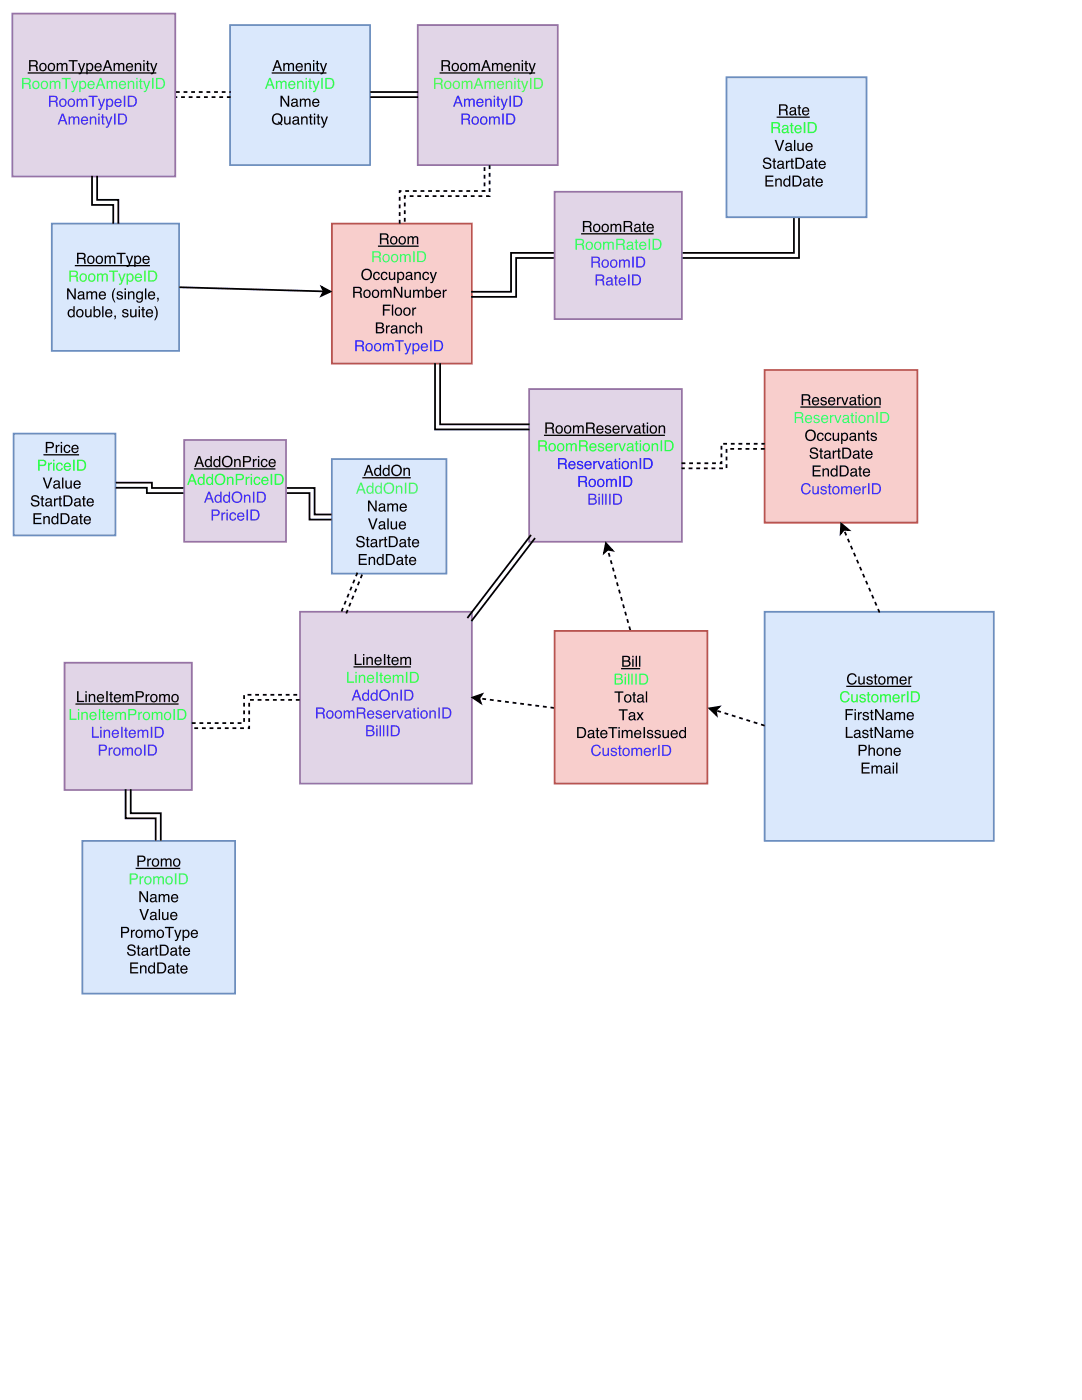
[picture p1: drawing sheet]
<svg xmlns="http://www.w3.org/2000/svg" width="216mm" height="279mm" viewBox="0 0 216 279" stroke-linecap="round" stroke-linejoin="round" font-family="sans-serif">
<path d="M66.2 44.6h28v28h-28z" fill="#f8cecc"/>
<path d="M66.2 44.6h28v28h-28z" fill="none" stroke="#b85450" stroke-width=".35"/>
<path d="M76.1 46.8v.8h.7a.38 .38 0 0 0 .4-.4 .38 .38 0 0 0-.4-.4zM75.8 46.6a1.88 1.88 0 0 1 1.6 .2l.1 .5-.3 .4 .3 .2 .1 .9h-.3l-.1-.8-.4-.2h-.7v1h-.3zM78.2 47.5a.56 .56 0 0 0 0 .8 .56 .56 0 0 0 .7 .1 .55 .55 0 0 0 .1-.8 .55 .55 0 0 0-.8-.1zM78 47.4a.78 .78 0 0 1 1.1 .1 .78 .78 0 0 1-.1 1.1 .78 .78 0 0 1-1.1-.2l-.1-.7zM79.9 47.5a.56 .56 0 0 0 0 .8 .56 .56 0 0 0 .7 .1 .55 .55 0 0 0 .1-.8 .55 .55 0 0 0-.8-.1zM79.7 47.4a.78 .78 0 0 1 1.1 .1 .78 .78 0 0 1-.1 1.1 .78 .78 0 0 1-1.1-.2l-.1-.7zM81.3 47.2h.3v.2a.52 .52 0 0 1 .9 0 .53 .53 0 0 1 .6-.3 .53 .53 0 0 1 .4 .6v1.1h-.3v-1.3l-.3-.1-.3 .2-.1 1.2h-.2v-1.1a.36 .36 0 0 0-.5-.3 .36 .36 0 0 0-.2 .5v.9h-.3z" fill="#000"/>
<path d="M75.5 49.1h7.9" fill="none" stroke="#000" stroke-width=".25"/>
<path d="M74.6 50.4v.7h.7a.38 .38 0 0 0 .4-.3 .38 .38 0 0 0-.4-.4zM74.3 50.1a1.88 1.88 0 0 1 1.6 .2l.1 .6-.3 .3 .3 .3 .1 .8h-.4l-.1-.8-.3-.1h-.7v.9h-.3zM76.7 51.1a.56 .56 0 0 0-.1 .8 .56 .56 0 0 0 .8 0 .55 .55 0 0 0 .1-.7 .55 .55 0 0 0-.8-.1zM76.5 50.9a.78 .78 0 0 1 1.1 .1 .78 .78 0 0 1-.1 1.1 .78 .78 0 0 1-1.1-.1l-.1-.7zM78.4 51.1a.56 .56 0 0 0-.1 .8 .56 .56 0 0 0 .8 0 .55 .55 0 0 0 .1-.7 .55 .55 0 0 0-.8-.1zM78.2 50.9a.78 .78 0 0 1 1.1 .1 .78 .78 0 0 1-.1 1.1 .78 .78 0 0 1-1.1-.1l-.1-.7zM79.8 50.7h.3v.2a.52 .52 0 0 1 .9 0 .53 .53 0 0 1 .6-.2 .53 .53 0 0 1 .3 .5v1.1h-.2l-.1-1.2-.2-.2-.4 .3v1.1h-.3v-1a.36 .36 0 0 0-.4-.4 .36 .36 0 0 0-.2 .6v.8h-.3zM82.4 50.1h.3v2.2h-.3zM83.5 50.4v1.7h.6a.86 .86 0 0 0 .6-.9 .86 .86 0 0 0-.6-.8zM83.2 50.1h.9a1.11 1.11 0 0 1 .9 1.1 1.11 1.11 0 0 1-.9 1.1h-.9z" fill="#47ff60"/>
<g fill="#000">
<path d="M70.8 57.5v.7h.7a.38 .38 0 0 0 .4-.3 .38 .38 0 0 0-.4-.4zM70.5 57.2a1.88 1.88 0 0 1 1.6 .2l.1 .6-.3 .3 .2 .3 .2 .8h-.4l-.1-.8-.4-.1h-.6v.9h-.3zM72.9 58.2a.56 .56 0 0 0-.1 .8 .56 .56 0 0 0 .8 0 .55 .55 0 0 0 .1-.7 .55 .55 0 0 0-.8-.1zM72.7 58a.78 .78 0 0 1 1.1 .1 .78 .78 0 0 1-.1 1.1 .78 .78 0 0 1-1.1-.1l-.1-.7zM74.6 58.2a.56 .56 0 0 0-.1 .8 .56 .56 0 0 0 .8 0 .55 .55 0 0 0 0-.7 .55 .55 0 0 0-.7-.1zM74.4 58a.78 .78 0 0 1 1.1 .1 .78 .78 0 0 1-.1 1.1 .78 .78 0 0 1-1.1-.1l-.1-.7zM76 57.8h.3v.3a.52 .52 0 0 1 .9-.1 .53 .53 0 0 1 .6-.2 .53 .53 0 0 1 .3 .6v1h-.2l-.1-1.2-.2-.2-.4 .3v1.1h-.3v-1a.36 .36 0 0 0-.4-.4 .36 .36 0 0 0-.2 .6v.8h-.3zM78.6 57.2h.3l1.1 1.8v-1.8h.3v2.2h-.3l-1.2-1.7v1.7h-.2zM80.7 57.8h.3v1.1a.41 .41 0 0 0 .5 .3 .41 .41 0 0 0 .2-.6v-.8h.3v1.6h-.3v-.2a.55 .55 0 0 1-.6 .2 .55 .55 0 0 1-.4-.5zM82.4 57.8h.3v.3a.52 .52 0 0 1 .9-.1 .53 .53 0 0 1 .6-.2 .53 .53 0 0 1 .4 .6v1h-.3v-1.2l-.3-.2-.3 .3-.1 1.1h-.2v-1a.36 .36 0 0 0-.5-.4 .36 .36 0 0 0-.2 .6v.8h-.3zM84.9 57.2h.3v.8a.7 .7 0 0 1 .9-.1 .7 .7 0 0 1 .2 .9 .63 .63 0 0 1-.4 .6 .63 .63 0 0 1-.7-.2v.2h-.3zM85.3 58.2a.55 .55 0 0 0-.1 .7 .55 .55 0 0 0 .8 .2 .56 .56 0 0 0 0-.8 .56 .56 0 0 0-.7-.1zM86.8 58a.73 .73 0 0 1 .9-.1 .73 .73 0 0 1 .3 .8h-1.2a.45 .45 0 0 0 .4 .5 .45 .45 0 0 0 .5-.3h.3a.78 .78 0 0 1-1.1 .5 .78 .78 0 0 1-.2-1.2zM87 58.2l-.1 .3h.8l-.3-.5zM88.3 57.8h.3v.3l.3-.3h.2v.3a.43 .43 0 0 0-.5 .4v.9h-.3z"/>
<path d="M72.5 53.8a1.1 1.1 0 0 1 1.5 .3 1.1 1.1 0 0 1-.2 1.5 1.1 1.1 0 0 1-1.6-.2l-.1-.9zM72.6 54.1a.88 .88 0 0 0-.1 1.2 .88 .88 0 0 0 1.1 .2 .87 .87 0 0 0 .3-1.2 .87 .87 0 0 0-1.3-.2zM74.6 54.5a.65 .65 0 0 1 .7-.3 .65 .65 0 0 1 .5 .6h-.3a.44 .44 0 0 0-.5-.3 .44 .44 0 0 0-.3 .6 .42 .42 0 0 0 .3 .6 .42 .42 0 0 0 .5-.4h.3a.72 .72 0 0 1-.9 .6 .72 .72 0 0 1-.4-1zM76.2 54.5a.65 .65 0 0 1 .7-.3 .65 .65 0 0 1 .4 .6h-.2a.44 .44 0 0 0-.6-.3 .44 .44 0 0 0-.3 .6 .42 .42 0 0 0 .3 .6 .42 .42 0 0 0 .6-.4h.2a.72 .72 0 0 1-.9 .6 .72 .72 0 0 1-.4-1zM77.6 54.3h.3v1a.41 .41 0 0 0 .5 .4 .41 .41 0 0 0 .2-.6v-.8h.3v1.6h-.3v-.3a.55 .55 0 0 1-.6 .3 .55 .55 0 0 1-.4-.5zM79.7 54.6a.56 .56 0 0 0-.2 .8 .56 .56 0 0 0 .8 .1 .56 .56 0 0 0 .1-.7 .56 .56 0 0 0-.7-.2zM79.3 54.3h.2v.2a.7 .7 0 0 1 1-.1 .7 .7 0 0 1 .1 .9 .62 .62 0 0 1-.4 .6 .62 .62 0 0 1-.7-.2v.8h-.2zM81.2 55.3a.38 .38 0 0 0 .5 .4 .38 .38 0 0 0 .2-.6zM81.1 54.4a.71 .71 0 0 1 1.1 .3v.9l.2 .1v.2h-.1a.45 .45 0 0 0-.7 0 .49 .49 0 0 1-.7-.4 .49 .49 0 0 1 .5-.5l.6-.2a.36 .36 0 0 0-.4-.4 .36 .36 0 0 0-.4 .4h-.2zM82.7 54.3h.2v.2a.57 .57 0 0 1 .7-.2 .57 .57 0 0 1 .4 .5v1.1h-.3v-1a.39 .39 0 0 0-.5-.4 .39 .39 0 0 0-.3 .5v.9h-.2zM84.5 54.5a.65 .65 0 0 1 .7-.3 .65 .65 0 0 1 .4 .6h-.2a.44 .44 0 0 0-.6-.3 .44 .44 0 0 0-.3 .6 .42 .42 0 0 0 .4 .6 .42 .42 0 0 0 .5-.4h.2a.72 .72 0 0 1-.9 .6 .72 .72 0 0 1-.4-1zM85.7 54.3h.3l.5 1.3 .4-1.3h.3l-.7 1.7a.53 .53 0 0 1-.6 .5v-.2h.2l.2-.4z"/>
<path d="M75.3 64.6v.7h.5a.35 .35 0 0 0 .5-.4 .35 .35 0 0 0-.5-.3zM75.3 65.5v.8h.6a.4 .4 0 0 0 .5-.4 .4 .4 0 0 0-.5-.4zM75 64.3h.9a.54 .54 0 0 1 .6 .4 .54 .54 0 0 1-.2 .7 .62 .62 0 0 1 .4 .7 .62 .62 0 0 1-.8 .4h-.9zM77 64.9h.3v.3l.2-.3h.3v.3a.43 .43 0 0 0-.5 .4v.9h-.3zM78.3 66a.38 .38 0 0 0 .4 .3 .38 .38 0 0 0 .2-.5zM78.1 65.1a.71 .71 0 0 1 1.2 .2v1h.1v.2l-.1 .1a.45 .45 0 0 0-.7 0 .49 .49 0 0 1-.7-.4 .49 .49 0 0 1 .5-.6l.6-.1a.36 .36 0 0 0-.3-.4 .36 .36 0 0 0-.4 .3h-.3zM79.7 64.9h.3v.3a.57 .57 0 0 1 .6-.3 .57 .57 0 0 1 .4 .6v1h-.3v-1a.39 .39 0 0 0-.4-.3 .39 .39 0 0 0-.3 .5v.8h-.3zM81.5 65.1a.65 .65 0 0 1 .7-.2 .65 .65 0 0 1 .5 .6h-.3a.44 .44 0 0 0-.6-.3 .44 .44 0 0 0-.2 .6 .42 .42 0 0 0 .3 .5 .42 .42 0 0 0 .5-.3h.3a.72 .72 0 0 1-1 .5 .72 .72 0 0 1-.4-1zM82.9 64.3h.3v.9a.56 .56 0 0 1 .7-.3 .56 .56 0 0 1 .3 .6v1h-.2v-1a.39 .39 0 0 0-.5-.4 .39 .39 0 0 0-.3 .6v.8h-.3z"/>
<path d="M76.4 60.8h1.5v.3h-1.2v.6h1.1v.3h-1.1v1h-.3zM78.2 60.8h.3v2.2h-.3zM79.1 61.8a.56 .56 0 0 0 0 .7 .56 .56 0 0 0 .8 .1 .55 .55 0 0 0 0-.8 .55 .55 0 0 0-.8 0zM79 61.6a.78 .78 0 0 1 1.1 .1 .78 .78 0 0 1-.2 1.1 .78 .78 0 0 1-1.1-.2v-.6zM80.8 61.8a.56 .56 0 0 0 0 .7 .56 .56 0 0 0 .8 .1 .55 .55 0 0 0 0-.8 .55 .55 0 0 0-.8 0zM80.7 61.6a.78 .78 0 0 1 1.1 .1 .78 .78 0 0 1-.2 1.1 .78 .78 0 0 1-1.1-.2v-.6zM82.3 61.4h.2v.3l.3-.3h.2v.2a.43 .43 0 0 0-.5 .5v.9h-.2z"/>
</g>
<path d="M71.2 68.2v.7h.7a.38 .38 0 0 0 .4-.3 .38 .38 0 0 0-.4-.4zM70.9 67.9a1.88 1.88 0 0 1 1.6 .2l.1 .6-.3 .3 .3 .3 .1 .8h-.4l-.1-.8-.3-.1h-.7v.9h-.3zM73.3 68.9a.56 .56 0 0 0 0 .7 .56 .56 0 0 0 .7 .1 .55 .55 0 0 0 .1-.8 .55 .55 0 0 0-.8 0zM73.1 68.7a.78 .78 0 0 1 1.1 .1 .78 .78 0 0 1-.1 1.1 .78 .78 0 0 1-1.1-.1l-.1-.7zM75 68.9a.56 .56 0 0 0-.1 .7 .56 .56 0 0 0 .8 .1 .55 .55 0 0 0 .1-.8 .55 .55 0 0 0-.8 0zM74.8 68.7a.78 .78 0 0 1 1.1 .1 .78 .78 0 0 1-.1 1.1 .78 .78 0 0 1-1.1-.1l-.1-.7zM76.4 68.5h.3v.2a.52 .52 0 0 1 .9 0 .53 .53 0 0 1 .6-.2 .53 .53 0 0 1 .4 .5v1.1h-.3v-1.3l-.3-.1-.4 .3v1.1h-.3v-1.1a.36 .36 0 0 0-.4-.3 .36 .36 0 0 0-.2 .5v.9h-.3zM78.8 67.9h1.8v.3h-.8v1.9h-.3v-1.9h-.7zM80.6 68.5h.3l.5 1.3 .4-1.3h.3l-.6 1.7a.53 .53 0 0 1-.7 .5v-.2h.3l.1-.4zM82.7 68.8a.56 .56 0 0 0-.1 .8 .56 .56 0 0 0 .7 .2 .56 .56 0 0 0 .1-.8 .56 .56 0 0 0-.7-.2zM82.3 68.5h.3v.2a.7 .7 0 0 1 .9-.1 .7 .7 0 0 1 .2 1 .62 .62 0 0 1-.5 .5 .62 .62 0 0 1-.6-.2v.8h-.3zM84.1 68.7a.73 .73 0 0 1 .9-.2 .73 .73 0 0 1 .4 .9h-1.2a.45 .45 0 0 0 .4 .5 .45 .45 0 0 0 .5-.3h.3a.78 .78 0 0 1-1.1 .5 .78 .78 0 0 1-.3-1.2zM84.4 68.8l-.2 .4h.9l-.3-.5zM85.8 67.9h.3v2.2h-.3zM86.9 68.2v1.6h.5a.86 .86 0 0 0 .7-.8 .86 .86 0 0 0-.7-.8zM86.6 67.9h.9a1.11 1.11 0 0 1 .9 1.1 1.11 1.11 0 0 1-.9 1.1h-.9z" fill="#2e2eff"/>
<path d="M10.3 44.6h25.4v25.4h-25.4z" fill="#dae8fc"/>
<path d="M10.3 44.6h25.4v25.4h-25.4z" fill="none" stroke="#6c8ebf" stroke-width=".35"/>
<path d="M15.7 50.7v.7h.6a.38 .38 0 0 0 .5-.3 .38 .38 0 0 0-.4-.4zM15.4 50.4a1.88 1.88 0 0 1 1.6 .2l.1 .6-.3 .4 .2 .2 .2 .8h-.4l-.1-.8-.4-.1h-.6v.9h-.3zM17.8 51.4a.56 .56 0 0 0-.1 .8 .56 .56 0 0 0 .8 .1 .55 .55 0 0 0 .1-.8 .55 .55 0 0 0-.8-.1zM17.6 51.2a.78 .78 0 0 1 1.1 .1 .78 .78 0 0 1-.1 1.1 .78 .78 0 0 1-1.1-.1l-.1-.7zM19.5 51.4a.56 .56 0 0 0-.1 .8 .56 .56 0 0 0 .8 .1 .55 .55 0 0 0 0-.8 .55 .55 0 0 0-.7-.1zM19.3 51.2a.78 .78 0 0 1 1.1 .1 .78 .78 0 0 1-.1 1.1 .78 .78 0 0 1-1.1-.1l-.1-.7zM20.9 51h.2v.3a.52 .52 0 0 1 .9 0 .53 .53 0 0 1 .7-.3 .53 .53 0 0 1 .3 .6v1h-.2l-.1-1.2-.2-.2-.4 .3v1.1h-.3v-1a.36 .36 0 0 0-.4-.4 .36 .36 0 0 0-.2 .6v.8h-.3zM23.3 50.4h1.7v.3h-.7v1.9h-.3v-1.9h-.7zM25.1 51h.3l.4 1.3 .5-1.3h.3l-.7 1.8a.53 .53 0 0 1-.6 .5v-.3h.2l.2-.3zM27.2 51.4a.56 .56 0 0 0-.2 .7 .56 .56 0 0 0 .8 .2 .56 .56 0 0 0 .1-.7 .56 .56 0 0 0-.7-.2zM26.8 51h.2v.3a.7 .7 0 0 1 1-.1 .7 .7 0 0 1 .2 .9 .62 .62 0 0 1-.5 .6 .62 .62 0 0 1-.6-.2v.8h-.3zM28.6 51.2a.73 .73 0 0 1 .9-.1 .73 .73 0 0 1 .4 .8h-1.2a.45 .45 0 0 0 .3 .5 .45 .45 0 0 0 .6-.3h.2a.78 .78 0 0 1-1.1 .5 .78 .78 0 0 1-.2-1.2zM28.8 51.4l-.1 .3h.9l-.3-.4z" fill="#000"/>
<path d="M15.1 53h14.7" fill="none" stroke="#000" stroke-width=".25"/>
<path d="M14.1 54.3v.7h.7a.38 .38 0 0 0 .5-.3 .38 .38 0 0 0-.4-.4zM13.8 54a1.88 1.88 0 0 1 1.6 .2l.2 .6-.3 .3 .2 .3 .2 .8h-.4l-.1-.8-.4-.1h-.7v.9h-.3zM16.2 55a.56 .56 0 0 0 0 .7 .56 .56 0 0 0 .8 .1 .55 .55 0 0 0 0-.8 .55 .55 0 0 0-.8 0zM16.1 54.8a.78 .78 0 0 1 1.1 .1 .78 .78 0 0 1-.1 1.1 .78 .78 0 0 1-1.2-.1v-.7zM17.9 55a.56 .56 0 0 0 0 .7 .56 .56 0 0 0 .8 .1 .55 .55 0 0 0 0-.8 .55 .55 0 0 0-.8 0zM17.8 54.8a.78 .78 0 0 1 1.1 .1 .78 .78 0 0 1-.2 1.1 .78 .78 0 0 1-1.1-.1v-.7zM19.4 54.6h.2v.2a.52 .52 0 0 1 .9 0 .53 .53 0 0 1 .6-.2 .53 .53 0 0 1 .4 .5v1.1h-.3v-1.3l-.2-.1-.4 .3v1.1h-.3v-1a.36 .36 0 0 0-.5-.4 .36 .36 0 0 0-.2 .5v.9h-.2zM21.7 54h1.8v.3h-.7v1.9h-.3v-1.9h-.8zM23.6 54.6h.3l.4 1.3 .5-1.3h.2l-.6 1.7a.53 .53 0 0 1-.7 .5v-.2h.3l.2-.4zM25.7 54.9a.56 .56 0 0 0-.2 .8 .56 .56 0 0 0 .8 .2 .56 .56 0 0 0 .1-.8 .56 .56 0 0 0-.7-.2zM25.3 54.6h.2v.2a.7 .7 0 0 1 1-.1 .7 .7 0 0 1 .1 1 .62 .62 0 0 1-.4 .5 .62 .62 0 0 1-.7-.2v.8h-.2zM27.1 54.8a.73 .73 0 0 1 .9-.2 .73 .73 0 0 1 .3 .9h-1.1a.45 .45 0 0 0 .3 .5 .45 .45 0 0 0 .6-.3h.2a.78 .78 0 0 1-1.1 .5 .78 .78 0 0 1-.2-1.2zM27.3 54.9l-.1 .4h.9l-.3-.5zM28.8 54h.3v2.2h-.3zM29.9 54.3v1.6h.5a.86 .86 0 0 0 .7-.8 .86 .86 0 0 0-.7-.8zM29.6 54h.9a1.11 1.11 0 0 1 .9 1.1 1.11 1.11 0 0 1-1 1.1h-.8z" fill="#43ff2e"/>
<g fill="#000">
<path d="M64.2 57.2l1.7 1-1.8 .8 .5-.8z"/>
<path d="M13.4 57.6h.3l1.1 1.7v-1.7h.3v2.1h-.3l-1.1-1.7v1.7h-.3zM15.8 59.2a.38 .38 0 0 0 .5 .3 .38 .38 0 0 0 .2-.5zM15.6 58.3a.71 .71 0 0 1 1.2 .3v.9l.2 .1v.2h-.2a.45 .45 0 0 0-.6 0 .49 .49 0 0 1-.7-.4 .49 .49 0 0 1 .5-.6l.5-.1a.36 .36 0 0 0-.3-.4 .36 .36 0 0 0-.4 .3h-.2zM17.2 58.2h.3v.2a.52 .52 0 0 1 .9 0 .53 .53 0 0 1 .6-.3 .53 .53 0 0 1 .4 .6v1h-.3v-1.2l-.3-.1-.3 .2v1.1h-.3v-1a.36 .36 0 0 0-.5-.3 .36 .36 0 0 0-.2 .5v.8h-.3zM19.9 58.4a.73 .73 0 0 1 .9-.2 .73 .73 0 0 1 .3 .8h-1.1a.45 .45 0 0 0 .3 .6 .45 .45 0 0 0 .6-.4h.2a.78 .78 0 0 1-1.1 .5 .78 .78 0 0 1-.2-1.2zM20.1 58.5l-.1 .3h.9l-.3-.4zM22.8 57.5h.2a2.66 2.66 0 0 0 0 2.9h-.1a2.24 2.24 0 0 1-.1-2.9zM23.4 58.3a.64 .64 0 0 1 1.1 .3h-.3a.34 .34 0 0 0-.3-.3 .34 .34 0 0 0-.3 .3l.1 .1a.76 .76 0 0 1 .8 .8 .69 .69 0 0 1-.7 .3 .69 .69 0 0 1-.6-.6h.3a.39 .39 0 0 0 .4 .4 .39 .39 0 0 0 .4-.4h-.1a.76 .76 0 0 1-.9-.8zM24.9 58.2h.2v1.5h-.2zM24.9 57.6h.2v.3h-.2zM25.5 58.2h.3v.2a.57 .57 0 0 1 .6-.3 .57 .57 0 0 1 .4 .6v1h-.2v-1a.39 .39 0 0 0-.5-.3 .39 .39 0 0 0-.3 .5v.8h-.3zM27.3 58.3l.5-.2 .5 .3v-.2h.2v1.4a.7 .7 0 0 1-.5 .8 .7 .7 0 0 1-.8-.5h.2a.46 .46 0 0 0 .7 .2 .46 .46 0 0 0 .2-.6 .69 .69 0 0 1-1 .1 .69 .69 0 0 1-.2-.9zM27.5 58.5a.56 .56 0 0 0-.1 .7 .56 .56 0 0 0 .7 .2 .56 .56 0 0 0 .2-.7 .56 .56 0 0 0-.8-.2zM28.9 57.6h.3v2.1h-.3zM29.7 58.4a.73 .73 0 0 1 .9-.2 .73 .73 0 0 1 .4 .8h-1.2a.45 .45 0 0 0 .3 .6 .45 .45 0 0 0 .6-.4h.2a.78 .78 0 0 1-1.1 .5 .78 .78 0 0 1-.2-1.2zM29.9 58.5l-.1 .3h.9l-.3-.4zM31.3 59.4h.4l-.1 .6-.3 .2 .2-.4-.2-.1z"/>
<path d="M13.9 62.1a.55 .55 0 0 0-.1 .7 .55 .55 0 0 0 .7 .2 .55 .55 0 0 0 .1-.8 .55 .55 0 0 0-.7-.1zM13.8 61.8l.5-.1 .3 .2v-.8h.3v2.2h-.2v-.2a.73 .73 0 0 1-1.1 0 .73 .73 0 0 1 0-1zM15.6 62.1a.56 .56 0 0 0-.1 .8 .56 .56 0 0 0 .8 0 .55 .55 0 0 0 .1-.8 .55 .55 0 0 0-.8 0zM15.4 61.9a.78 .78 0 0 1 1.1 .1 .78 .78 0 0 1-.1 1.1 .78 .78 0 0 1-1.1-.1l-.1-.7zM17 61.7h.3v1.1a.41 .41 0 0 0 .5 .3 .41 .41 0 0 0 .2-.6v-.8h.3v1.6h-.3v-.2a.55 .55 0 0 1-.6 .2 .55 .55 0 0 1-.4-.5zM18.7 61.1h.2v.8a.7 .7 0 0 1 .9-.1 .7 .7 0 0 1 .2 .9 .63 .63 0 0 1-.4 .6 .63 .63 0 0 1-.7-.2v.2h-.2zM19 62a.55 .55 0 0 0-.1 .8 .55 .55 0 0 0 .8 .1 .56 .56 0 0 0 0-.7 .56 .56 0 0 0-.7-.2zM20.4 61.1h.3v2.2h-.3zM21.2 61.9a.73 .73 0 0 1 .9-.1 .73 .73 0 0 1 .3 .8h-1.1a.45 .45 0 0 0 .3 .5 .45 .45 0 0 0 .5-.3h.3a.78 .78 0 0 1-1.1 .5 .78 .78 0 0 1-.2-1.2zM21.4 62l-.1 .4h.8l-.2-.5zM22.8 63h.3v.6l-.3 .2 .2-.5h-.2zM24.6 61.8a.64 .64 0 0 1 1 .4h-.2a.34 .34 0 0 0-.4-.3 .34 .34 0 0 0-.3 .3l.1 .1a.76 .76 0 0 1 .8 .7 .69 .69 0 0 1-.7 .4 .69 .69 0 0 1-.6-.6h.3a.39 .39 0 0 0 .4 .3 .39 .39 0 0 0 .4-.3l-.1-.1a.76 .76 0 0 1-.9-.7zM26 61.7h.2v1.1a.41 .41 0 0 0 .6 .3 .41 .41 0 0 0 .2-.6v-.8h.2v1.6h-.2v-.2a.55 .55 0 0 1-.6 .2 .55 .55 0 0 1-.4-.5zM27.7 61.7h.2v1.6h-.2zM27.7 61.1h.2v.3h-.2zM28.4 61.3h.3v.4h.2v.2h-.2v1.1l.2 .1v.2a.38 .38 0 0 1-.5-.3v-1.1h-.2v-.2h.2zM29.3 61.9a.73 .73 0 0 1 .9-.1 .73 .73 0 0 1 .3 .8h-1.1a.45 .45 0 0 0 .3 .5 .45 .45 0 0 0 .6-.3h.2a.78 .78 0 0 1-1.1 .5 .78 .78 0 0 1-.2-1.2zM29.5 62l-.1 .4h.9l-.3-.5zM30.8 61.1h.2l.3 .5a2.2 2.2 0 0 1-.3 2.3h-.2a2.66 2.66 0 0 0 0-2.8z"/>
</g>
<path d="M35.8 57.3l28.8 .9M64.2 57.2l1.7 1-1.8 .8 .5-.8z" fill="none" stroke="#000" stroke-width=".35"/>
<path d="M83.4 5h27.9v27.9h-27.9z" fill="#e1d5e7"/>
<path d="M83.4 5h27.9v27.9h-27.9z" fill="none" stroke="#9673a6" stroke-width=".35"/>
<path d="M88.4 12.2v.8h.7a.38 .38 0 0 0 .4-.4 .38 .38 0 0 0-.4-.4zM88.1 12a1.88 1.88 0 0 1 1.6 .2l.1 .6-.3 .3 .3 .3 .1 .8h-.4l-.1-.8-.3-.2h-.7v1h-.3zM90.5 13a.56 .56 0 0 0-.1 .7 .56 .56 0 0 0 .8 .1 .55 .55 0 0 0 .1-.8 .55 .55 0 0 0-.8 0zM90.3 12.8a.78 .78 0 0 1 1.1 .1 .78 .78 0 0 1-.1 1.1 .78 .78 0 0 1-1.1-.1l-.1-.7zM92.2 13a.56 .56 0 0 0-.1 .7 .56 .56 0 0 0 .8 .1 .55 .55 0 0 0 .1-.8 .55 .55 0 0 0-.8 0zM92 12.8a.78 .78 0 0 1 1.1 .1 .78 .78 0 0 1-.1 1.1 .78 .78 0 0 1-1.1-.1l-.1-.7zM93.6 12.6h.3v.2a.52 .52 0 0 1 .9 0 .53 .53 0 0 1 .6-.2 .53 .53 0 0 1 .3 .5v1.1h-.2l-.1-1.3-.2-.1-.4 .2v1.2h-.3v-1.1a.36 .36 0 0 0-.4-.3 .36 .36 0 0 0-.2 .5v.9h-.3zM97 12.3l-.4 1h.7zM96.8 12h.3l.8 2.2h-.3l-.2-.7h-.9l-.2 .7h-.3zM98.2 12.6h.2v.2a.52 .52 0 0 1 .9 0 .53 .53 0 0 1 .6-.2 .53 .53 0 0 1 .4 .5v1.1h-.3v-1.3l-.2-.1-.4 .2v1.2h-.3v-1.1a.36 .36 0 0 0-.5-.3 .36 .36 0 0 0-.2 .5v.9h-.2zM100.8 12.8a.73 .73 0 0 1 .9-.2 .73 .73 0 0 1 .4 .9h-1.2a.45 .45 0 0 0 .3 .5 .45 .45 0 0 0 .6-.3h.2a.78 .78 0 0 1-1.1 .4 .78 .78 0 0 1-.2-1.1zM101 12.9l-.1 .4h.9l-.3-.5zM102.4 12.6h.3v.2a.57 .57 0 0 1 .6-.2 .57 .57 0 0 1 .4 .6v1h-.3v-1a.39 .39 0 0 0-.5-.4 .39 .39 0 0 0-.2 .5v.9h-.3zM104.1 12.6h.3v1.6h-.3zM104.1 12h.3v.3h-.3zM104.8 12.1h.3v.5h.2v.2h-.2v1l.2 .2v.2a.38 .38 0 0 1-.5-.3v-1.1h-.2v-.2h.2zM105.4 12.6h.4l.4 1.3 .4-1.3h.3l-.6 1.7a.53 .53 0 0 1-.7 .5v-.2h.3l.1-.4z" fill="#000"/>
<path d="M87.9 14.6h18.8" fill="none" stroke="#000" stroke-width=".25"/>
<path d="M86.9 15.8v.8h.7a.38 .38 0 0 0 .4-.4 .38 .38 0 0 0-.4-.4zM86.6 15.6a1.88 1.88 0 0 1 1.6 .1l.1 .6-.3 .4 .3 .2 .1 .8h-.3l-.1-.8-.4-.1h-.7v.9h-.3zM89 16.5a.56 .56 0 0 0 0 .8 .56 .56 0 0 0 .7 .1 .55 .55 0 0 0 .1-.8 .55 .55 0 0 0-.8-.1zM88.8 16.3a.78 .78 0 0 1 1.1 .1 .78 .78 0 0 1-.1 1.1 .78 .78 0 0 1-1.1-.1l-.1-.7zM90.7 16.5a.56 .56 0 0 0 0 .8 .56 .56 0 0 0 .7 .1 .55 .55 0 0 0 .1-.8 .55 .55 0 0 0-.8-.1zM90.5 16.3a.78 .78 0 0 1 1.1 .1 .78 .78 0 0 1-.1 1.1 .78 .78 0 0 1-1.1-.1l-.1-.7zM92.1 16.1h.3v.3a.52 .52 0 0 1 .9 0 .53 .53 0 0 1 .6-.3 .53 .53 0 0 1 .4 .6v1h-.3v-1.2l-.3-.1-.3 .2-.1 1.1h-.2v-1a.36 .36 0 0 0-.5-.3 .36 .36 0 0 0-.2 .5v.8h-.3zM95.5 15.9l-.4 .9h.7zM95.3 15.6h.4l.8 2.1h-.4l-.2-.6h-.9l-.2 .6h-.3zM96.7 16.1h.2v.3a.52 .52 0 0 1 .9 0 .53 .53 0 0 1 .7-.3 .53 .53 0 0 1 .3 .6v1h-.2l-.1-1.2-.2-.1-.4 .2v1.1h-.3v-1a.36 .36 0 0 0-.4-.3 .36 .36 0 0 0-.2 .5v.8h-.3zM99.3 16.3a.73 .73 0 0 1 .9-.1 .73 .73 0 0 1 .4 .8h-1.2a.45 .45 0 0 0 .4 .5 .45 .45 0 0 0 .5-.3h.3a.78 .78 0 0 1-1.1 .5 .78 .78 0 0 1-.3-1.2zM99.6 16.5l-.2 .3h.9l-.3-.4zM100.9 16.1h.3v.3a.57 .57 0 0 1 .6-.3 .57 .57 0 0 1 .4 .6v1h-.3v-1a.39 .39 0 0 0-.4-.3 .39 .39 0 0 0-.3 .5v.8h-.3zM102.6 16.2h.3v1.5h-.3zM102.6 15.6h.3v.3h-.3zM103.3 15.7h.3v.4h.3v.3h-.3v1l.3 .1v.2a.38 .38 0 0 1-.6-.3v-1h-.2v-.3h.2zM104 16.1h.3l.4 1.3 .4-1.3h.3l-.6 1.8a.53 .53 0 0 1-.7 .5v-.3h.3l.2-.3zM105.8 15.6h.3v2.1h-.3zM106.8 15.8v1.7h.6a.86 .86 0 0 0 .7-.9 .86 .86 0 0 0-.7-.8zM106.5 15.6h.9a1.11 1.11 0 0 1 1 1 1.11 1.11 0 0 1-1 1.1h-.9z" fill="#55ff4f"/>
<g fill="#3029ff">
<path d="M91.4 19.4l-.4 1h.7zM91.2 19.1h.4l.8 2.2h-.4l-.2-.7h-.9l-.2 .7h-.3zM92.6 19.7h.2v.2a.52 .52 0 0 1 .9 0 .53 .53 0 0 1 .7-.2 .53 .53 0 0 1 .3 .5v1.1h-.2l-.1-1.2-.2-.2-.4 .3v1.1h-.3v-1a.36 .36 0 0 0-.4-.4 .36 .36 0 0 0-.2 .5v.9h-.3zM95.2 19.9a.73 .73 0 0 1 .9-.1 .73 .73 0 0 1 .4 .8h-1.2a.45 .45 0 0 0 .4 .5 .45 .45 0 0 0 .5-.3h.3a.78 .78 0 0 1-1.1 .5 .78 .78 0 0 1-.3-1.2zM95.5 20l-.2 .4h.9l-.3-.5zM96.8 19.7h.3v.2a.57 .57 0 0 1 .6-.2 .57 .57 0 0 1 .4 .6v1h-.3v-1a.39 .39 0 0 0-.4-.4 .39 .39 0 0 0-.3 .6v.8h-.3zM98.5 19.7h.3v1.6h-.3zM98.5 19.1h.3v.3h-.3zM99.2 19.3h.3v.4h.3v.2h-.3v1.1l.3 .1v.2a.38 .38 0 0 1-.6-.3v-1.1h-.2v-.2h.2zM99.9 19.7h.3l.4 1.3 .4-1.3h.3l-.6 1.7a.53 .53 0 0 1-.7 .5v-.2h.3l.2-.4zM101.7 19.1h.3v2.2h-.3zM102.7 19.4v1.6h.6a.86 .86 0 0 0 .7-.8 .86 .86 0 0 0-.7-.8zM102.4 19.1h.9a1.11 1.11 0 0 1 1 1.1 1.11 1.11 0 0 1-1 1.1h-.9z"/>
<path d="M92.4 22.9v.8h.6a.38 .38 0 0 0 .5-.4 .38 .38 0 0 0-.4-.4zM92.1 22.7a1.88 1.88 0 0 1 1.6 .2l.1 .5-.3 .4 .2 .2 .2 .8h-.4l-.1-.7-.4-.2h-.6v.9h-.3zM94.5 23.6a.56 .56 0 0 0-.1 .8 .56 .56 0 0 0 .8 .1 .55 .55 0 0 0 0-.8 .55 .55 0 0 0-.7-.1zM94.3 23.4a.78 .78 0 0 1 1.1 .2 .78 .78 0 0 1-.1 1.1 .78 .78 0 0 1-1.1-.2l-.1-.7zM96.2 23.6a.56 .56 0 0 0-.1 .8 .56 .56 0 0 0 .8 .1 .55 .55 0 0 0 0-.8 .55 .55 0 0 0-.7-.1zM96 23.4a.78 .78 0 0 1 1.1 .2 .78 .78 0 0 1-.1 1.1 .78 .78 0 0 1-1.1-.2l-.1-.7zM97.6 23.3h.2v.2a.52 .52 0 0 1 .9 0 .53 .53 0 0 1 .7-.3 .53 .53 0 0 1 .3 .6v1h-.3v-1.2l-.2-.1-.4 .2v1.1h-.3v-1a.36 .36 0 0 0-.4-.3 .36 .36 0 0 0-.3 .5v.8h-.2zM100.2 22.7h.3v2.1h-.3zM101.3 22.9v1.7h.5a.86 .86 0 0 0 .7-.8 .86 .86 0 0 0-.7-.9zM101 22.7h.9a1.11 1.11 0 0 1 .9 1.1 1.11 1.11 0 0 1-.9 1h-.9z"/>
</g>
<path d="M105.6 77.6h30.5v30.5h-30.5z" fill="#e1d5e7"/>
<path d="M105.6 77.6h30.5v30.5h-30.5z" fill="none" stroke="#9673a6" stroke-width=".35"/>
<path d="M109.1 84.6v.7h.7a.38 .38 0 0 0 .4-.3 .38 .38 0 0 0-.4-.4zM108.8 84.3a1.88 1.88 0 0 1 1.6 .2l.1 .6-.3 .3 .3 .3 .1 .8h-.3l-.1-.8-.4-.1h-.7v.9h-.3zM111.2 85.3a.56 .56 0 0 0 0 .8 .56 .56 0 0 0 .7 0 .55 .55 0 0 0 .1-.8 .55 .55 0 0 0-.8 0zM111 85.1a.78 .78 0 0 1 1.1 .1 .78 .78 0 0 1-.1 1.1 .78 .78 0 0 1-1.1-.1v-.7zM112.9 85.3a.56 .56 0 0 0 0 .8 .56 .56 0 0 0 .7 0 .55 .55 0 0 0 .1-.8 .55 .55 0 0 0-.8 0zM112.7 85.1a.78 .78 0 0 1 1.1 .1 .78 .78 0 0 1-.1 1.1 .78 .78 0 0 1-1.1-.1v-.7zM114.3 84.9h.3v.2a.52 .52 0 0 1 .9 0 .53 .53 0 0 1 .6-.2 .53 .53 0 0 1 .4 .5v1.1h-.3v-1.2l-.3-.2-.3 .3-.1 1.1h-.2v-1a.36 .36 0 0 0-.5-.4 .36 .36 0 0 0-.2 .6v.8h-.3zM117.2 84.6v.7h.7a.38 .38 0 0 0 .5-.3 .38 .38 0 0 0-.4-.4zM116.9 84.3a1.88 1.88 0 0 1 1.6 .2l.2 .6-.3 .3 .2 .3 .2 .8h-.4l-.1-.8-.4-.1h-.7v.9h-.3zM119.2 85.1a.73 .73 0 0 1 .9-.1 .73 .73 0 0 1 .3 .8h-1.1a.45 .45 0 0 0 .3 .5 .45 .45 0 0 0 .5-.3h.3a.78 .78 0 0 1-1.1 .5 .78 .78 0 0 1-.2-1.2zM119.4 85.2l-.1 .4h.9l-.3-.5zM120.9 85a.64 .64 0 0 1 1 .4h-.2a.34 .34 0 0 0-.4-.3 .34 .34 0 0 0-.3 .3l.1 .1a.76 .76 0 0 1 .8 .7 .69 .69 0 0 1-.7 .4 .69 .69 0 0 1-.5-.6h.2a.39 .39 0 0 0 .4 .3 .39 .39 0 0 0 .4-.3l-.1-.1a.76 .76 0 0 1-.9-.7zM122.4 85.1a.73 .73 0 0 1 .9-.1 .73 .73 0 0 1 .4 .8h-1.2a.45 .45 0 0 0 .3 .5 .45 .45 0 0 0 .6-.3h.2a.78 .78 0 0 1-1.1 .5 .78 .78 0 0 1-.2-1.2zM122.6 85.2l-.1 .4h.9l-.3-.5zM124 84.9h.2v.3l.3-.3h.3v.3a.43 .43 0 0 0-.5 .4v.9h-.3zM124.8 84.9h.3l.4 1.3 .5-1.3h.3l-.6 1.6h-.3zM126.8 85.9a.38 .38 0 0 0 .4 .4 .38 .38 0 0 0 .2-.6zM126.6 85.1a.71 .71 0 0 1 1.2 .2v1h.1v.2h-.1a.45 .45 0 0 0-.7 0 .49 .49 0 0 1-.7-.3 .49 .49 0 0 1 .5-.6l.6-.1a.36 .36 0 0 0-.3-.4 .36 .36 0 0 0-.4 .3h-.3zM128.3 84.5h.2v.4h.3v.2h-.3v1.1l.3 .1v.2a.38 .38 0 0 1-.5-.3v-1.1h-.3v-.2h.3zM129.1 84.9h.2v1.6h-.2zM129.1 84.3h.2v.3h-.2zM130 85.3a.56 .56 0 0 0 0 .8 .56 .56 0 0 0 .7 0 .55 .55 0 0 0 .1-.8 .55 .55 0 0 0-.8 0zM129.8 85.1a.78 .78 0 0 1 1.1 .1 .78 .78 0 0 1-.1 1.1 .78 .78 0 0 1-1.1-.1l-.1-.7zM131.4 84.9h.3v.2a.57 .57 0 0 1 .6-.2 .57 .57 0 0 1 .4 .6v1h-.2v-1a.39 .39 0 0 0-.5-.4 .39 .39 0 0 0-.3 .6v.8h-.3z" fill="#000"/>
<path d="M108.7 86.9h23.8" fill="none" stroke="#000" stroke-width=".25"/>
<path d="M107.7 88.1v.8h.7a.38 .38 0 0 0 .4-.4 .38 .38 0 0 0-.4-.4zM107.4 87.9a1.88 1.88 0 0 1 1.6 .2l.1 .5-.3 .4 .3 .2 .1 .9h-.3l-.1-.8-.4-.2h-.7v1h-.3zM109.8 88.8a.56 .56 0 0 0 0 .8 .56 .56 0 0 0 .7 .1 .55 .55 0 0 0 .1-.8 .55 .55 0 0 0-.8-.1zM109.6 88.7a.78 .78 0 0 1 1.1 .1 .78 .78 0 0 1-.1 1.1 .78 .78 0 0 1-1.1-.2v-.7zM111.5 88.8a.56 .56 0 0 0 0 .8 .56 .56 0 0 0 .7 .1 .55 .55 0 0 0 .1-.8 .55 .55 0 0 0-.8-.1zM111.3 88.7a.78 .78 0 0 1 1.1 .1 .78 .78 0 0 1-.1 1.1 .78 .78 0 0 1-1.1-.2l-.1-.7zM112.9 88.5h.3v.2a.52 .52 0 0 1 .9 0 .53 .53 0 0 1 .6-.2 .53 .53 0 0 1 .4 .5v1.1h-.3v-1.3l-.3-.1-.3 .2-.1 1.2h-.2v-1.1a.36 .36 0 0 0-.5-.3 .36 .36 0 0 0-.2 .5v.9h-.3zM115.8 88.1v.8h.7a.38 .38 0 0 0 .5-.4 .38 .38 0 0 0-.4-.4zM115.5 87.9a1.88 1.88 0 0 1 1.6 .2l.1 .5-.2 .4 .2 .2 .2 .9h-.4l-.1-.8-.4-.2h-.7v1h-.3zM117.8 88.7a.73 .73 0 0 1 .9-.2 .73 .73 0 0 1 .3 .8h-1.1a.45 .45 0 0 0 .3 .6 .45 .45 0 0 0 .5-.3h.3a.78 .78 0 0 1-1.1 .4 .78 .78 0 0 1-.2-1.2zM118 88.8l-.1 .3h.9l-.3-.4zM119.5 88.6a.64 .64 0 0 1 1 .3h-.2a.34 .34 0 0 0-.4-.3 .34 .34 0 0 0-.3 .4h.1a.76 .76 0 0 1 .8 .8 .69 .69 0 0 1-.7 .3 .69 .69 0 0 1-.5-.5h.2a.39 .39 0 0 0 .4 .3 .39 .39 0 0 0 .4-.4h-.1a.76 .76 0 0 1-.9-.8zM121 88.7a.73 .73 0 0 1 .9-.2 .73 .73 0 0 1 .3 .8h-1.1a.45 .45 0 0 0 .3 .6 .45 .45 0 0 0 .6-.3h.2a.78 .78 0 0 1-1.1 .4 .78 .78 0 0 1-.2-1.2zM121.2 88.8l-.1 .3h.9l-.3-.4zM122.6 88.5h.2v.2l.3-.2 .3-.1v.3a.43 .43 0 0 0-.5 .4v1h-.3zM123.4 88.5h.3l.4 1.3 .5-1.3h.3l-.6 1.6h-.3zM125.4 89.5a.38 .38 0 0 0 .4 .3 .38 .38 0 0 0 .2-.5zM125.2 88.6a.71 .71 0 0 1 1.2 .3v.9l.1 .1v.2h-.1a.45 .45 0 0 0-.7 0 .49 .49 0 0 1-.7-.4 .49 .49 0 0 1 .5-.6l.6-.1a.36 .36 0 0 0-.3-.4 .36 .36 0 0 0-.4 .3h-.3zM126.9 88h.2v.5h.3v.2h-.3v1l.3 .1v.3a.38 .38 0 0 1-.5-.4v-1h-.3v-.2h.3zM127.7 88.5h.2v1.6h-.2zM127.7 87.9h.2v.3h-.2zM128.6 88.8a.56 .56 0 0 0 0 .8 .56 .56 0 0 0 .7 .1 .55 .55 0 0 0 .1-.8 .55 .55 0 0 0-.8-.1zM128.4 88.7a.78 .78 0 0 1 1.1 .1 .78 .78 0 0 1-.1 1.1 .78 .78 0 0 1-1.1-.2l-.1-.7zM130 88.5h.3v.2a.57 .57 0 0 1 .6-.2 .57 .57 0 0 1 .4 .5v1.1h-.2v-1a.39 .39 0 0 0-.5-.4 .39 .39 0 0 0-.3 .5v.9h-.3zM131.8 87.9h.3v2.2h-.3zM132.9 88.1v1.7h.5a.86 .86 0 0 0 .7-.8 .86 .86 0 0 0-.7-.9zM132.6 87.9h.9a1.11 1.11 0 0 1 .9 1.1 1.11 1.11 0 0 1-.9 1.1h-.9z" fill="#24ff32"/>
<g fill="#1212ff">
<path d="M111.7 91.7v.7h.6a.38 .38 0 0 0 .5-.3 .38 .38 0 0 0-.4-.4zM111.4 91.4a1.88 1.88 0 0 1 1.5 .2l.2 .6-.3 .3 .2 .3 .2 .8h-.4l-.1-.8-.4-.1h-.6v.9h-.3zM113.6 92.2a.73 .73 0 0 1 .9-.1 .73 .73 0 0 1 .3 .8h-1.1a.45 .45 0 0 0 .3 .5 .45 .45 0 0 0 .6-.3h.2a.78 .78 0 0 1-1.1 .5 .78 .78 0 0 1-.2-1.2zM113.8 92.4l-.1 .3h.9l-.3-.5zM115.3 92.1a.64 .64 0 0 1 1 .4h-.2a.34 .34 0 0 0-.4-.3 .34 .34 0 0 0-.3 .3l.1 .1a.76 .76 0 0 1 .9 .8 .69 .69 0 0 1-.8 .3 .69 .69 0 0 1-.5-.6h.2a.39 .39 0 0 0 .4 .3 .39 .39 0 0 0 .4-.3l-.1-.1a.76 .76 0 0 1-.8-.7zM116.8 92.2a.73 .73 0 0 1 .9-.1 .73 .73 0 0 1 .4 .8h-1.2a.45 .45 0 0 0 .3 .5 .45 .45 0 0 0 .6-.3h.2a.78 .78 0 0 1-1.1 .5 .78 .78 0 0 1-.2-1.2zM117 92.4l-.1 .3h.9l-.3-.5zM118.4 92h.3v.3l.2-.3h.3v.3a.43 .43 0 0 0-.5 .4v.9h-.3zM119.2 92h.3l.5 1.3 .4-1.3h.3l-.6 1.6h-.3zM121.2 93.1a.38 .38 0 0 0 .5 .3 .38 .38 0 0 0 .2-.6zM121 92.2a.71 .71 0 0 1 1.2 .2v1h.2v.2h-.2a.45 .45 0 0 0-.7 0 .49 .49 0 0 1-.6-.3 .49 .49 0 0 1 .5-.6l.5-.1a.36 .36 0 0 0-.3-.4 .36 .36 0 0 0-.4 .3h-.3zM122.7 91.6h.3v.4h.2v.2h-.2v1.1l.2 .1v.2a.38 .38 0 0 1-.5-.3v-1.1h-.2v-.2h.2zM123.5 92h.2v1.6h-.2zM123.5 91.4h.2v.3h-.2zM124.4 92.4a.56 .56 0 0 0 0 .8 .56 .56 0 0 0 .7 0 .55 .55 0 0 0 .1-.7 .55 .55 0 0 0-.8-.1zM124.2 92.2a.78 .78 0 0 1 1.1 .1 .78 .78 0 0 1-.1 1.1 .78 .78 0 0 1-1.1-.1v-.7zM125.8 92h.3v.2a.57 .57 0 0 1 .7-.2 .57 .57 0 0 1 .3 .6v1h-.2v-1a.39 .39 0 0 0-.5-.4 .39 .39 0 0 0-.3 .6v.8h-.3zM127.6 91.4h.3v2.2h-.3zM128.7 91.7v1.7h.6a.86 .86 0 0 0 .6-.9 .86 .86 0 0 0-.6-.8zM128.4 91.4h.9a1.11 1.11 0 0 1 .9 1.1 1.11 1.11 0 0 1-.9 1.1h-.9z"/>
<path d="M115.7 95.2v.8h.7a.38 .38 0 0 0 .4-.4 .38 .38 0 0 0-.4-.4zM115.4 95a1.88 1.88 0 0 1 1.6 .2l.1 .6-.3 .3 .3 .2 .1 .9h-.3l-.1-.8-.4-.2h-.7v1h-.3zM117.8 96a.56 .56 0 0 0 0 .7 .56 .56 0 0 0 .7 .1 .55 .55 0 0 0 .1-.8 .55 .55 0 0 0-.8 0zM117.6 95.8a.78 .78 0 0 1 1.1 .1 .78 .78 0 0 1-.1 1.1 .78 .78 0 0 1-1.1-.2v-.6zM119.5 96a.56 .56 0 0 0 0 .7 .56 .56 0 0 0 .7 .1 .55 .55 0 0 0 .1-.8 .55 .55 0 0 0-.8 0zM119.3 95.8a.78 .78 0 0 1 1.1 .1 .78 .78 0 0 1-.1 1.1 .78 .78 0 0 1-1.1-.2v-.6zM120.9 95.6h.3v.2a.52 .52 0 0 1 .9 0 .53 .53 0 0 1 .6-.2 .53 .53 0 0 1 .4 .5v1.1h-.3v-1.3l-.3-.1-.3 .2-.1 1.2h-.2v-1.1a.36 .36 0 0 0-.5-.3 .36 .36 0 0 0-.2 .5v.9h-.3zM123.6 95h.3v2.2h-.3zM124.7 95.2v1.7h.5a.86 .86 0 0 0 .7-.8 .86 .86 0 0 0-.7-.9zM124.4 95h.9a1.11 1.11 0 0 1 .9 1.1 1.11 1.11 0 0 1-1 1.1h-.8z"/>
</g>
<path d="M117.7 98.8v.7h.5a.35 .35 0 0 0 .5-.4 .35 .35 0 0 0-.5-.3zM117.7 99.7v.8h.6a.4 .4 0 0 0 .5-.4 .4 .4 0 0 0-.5-.4zM117.4 98.5h.9a.54 .54 0 0 1 .7 .4 .54 .54 0 0 1-.3 .6 .62 .62 0 0 1 .4 .8 .62 .62 0 0 1-.8 .4h-.9zM119.4 99.1h.3v1.6h-.3zM119.4 98.5h.3v.3h-.3zM120.1 98.5h.3v2.2h-.3zM120.8 98.5h.2v2.2h-.2zM121.5 98.5h.3v2.2h-.3zM122.6 98.8v1.7h.6a.86 .86 0 0 0 .6-.9 .86 .86 0 0 0-.6-.8zM122.3 98.5h.9a1.11 1.11 0 0 1 .9 1.1 1.11 1.11 0 0 1-.9 1.1h-.9z" fill="#412bff"/>
<path d="M45.9 5h27.9v27.9h-27.9z" fill="#dae8fc"/>
<path d="M45.9 5h27.9v27.9h-27.9z" fill="none" stroke="#6c8ebf" stroke-width=".35"/>
<path d="M55.3 12.3l-.3 1h.7zM55.2 12h.3l.8 2.2h-.3l-.2-.7h-.9l-.2 .7h-.4zM56.5 12.6h.3v.2a.52 .52 0 0 1 .9 0 .53 .53 0 0 1 .6-.2 .53 .53 0 0 1 .4 .5v1.1h-.3v-1.3l-.3-.1-.3 .2-.1 1.2h-.2v-1.1a.36 .36 0 0 0-.5-.3 .36 .36 0 0 0-.2 .5v.9h-.3zM59.2 12.8a.73 .73 0 0 1 .9-.2 .73 .73 0 0 1 .3 .9h-1.1a.45 .45 0 0 0 .3 .5 .45 .45 0 0 0 .5-.3h.3a.78 .78 0 0 1-1.1 .4 .78 .78 0 0 1-.2-1.1zM59.4 12.9l-.1 .4h.9l-.3-.5zM60.8 12.6h.2v.2a.57 .57 0 0 1 .7-.2 .57 .57 0 0 1 .4 .6v1h-.3v-1a.39 .39 0 0 0-.5-.4 .39 .39 0 0 0-.3 .5v.9h-.2zM62.5 12.6h.2v1.6h-.2zM62.5 12h.2v.3h-.2zM63.2 12.1h.3v.5h.2v.2h-.2v1l.2 .2v.2a.38 .38 0 0 1-.5-.3v-1.1h-.2v-.2h.2zM63.8 12.6h.3l.4 1.3 .5-1.3h.3l-.7 1.7a.53 .53 0 0 1-.6 .5v-.2h.2l.2-.4z" fill="#000"/>
<path d="M54.3 14.6h10.7" fill="none" stroke="#000" stroke-width=".25"/>
<path d="M53.8 15.9l-.3 .9h.7zM53.7 15.6h.3l.8 2.1h-.3l-.2-.6h-.9l-.2 .6h-.3zM55 16.1h.3v.3a.52 .52 0 0 1 .9 0 .53 .53 0 0 1 .6-.3 .53 .53 0 0 1 .4 .6v1h-.3v-1.2l-.3-.1-.3 .2v1.1h-.3v-1a.36 .36 0 0 0-.5-.3 .36 .36 0 0 0-.2 .5v.8h-.3zM57.7 16.3a.73 .73 0 0 1 .9-.1 .73 .73 0 0 1 .3 .8h-1.1a.45 .45 0 0 0 .3 .5 .45 .45 0 0 0 .6-.3h.2a.78 .78 0 0 1-1.1 .5 .78 .78 0 0 1-.2-1.2zM57.9 16.5l-.1 .3h.9l-.3-.4zM59.3 16.1h.2v.3a.57 .57 0 0 1 .7-.3 .57 .57 0 0 1 .4 .6v1h-.3v-1a.39 .39 0 0 0-.5-.3 .39 .39 0 0 0-.3 .5v.8h-.2zM61 16.2h.2v1.5h-.2zM61 15.6h.2v.3h-.2zM61.7 15.7h.3v.4h.2v.3h-.2v1l.2 .1v.2a.38 .38 0 0 1-.5-.3v-1h-.2v-.3h.2zM62.3 16.1h.3l.5 1.3 .4-1.3h.3l-.7 1.8a.53 .53 0 0 1-.6 .5v-.3h.2l.2-.3zM64.1 15.6h.3v2.1h-.3zM65.2 15.8v1.7h.5a.86 .86 0 0 0 .7-.9 .86 .86 0 0 0-.7-.8zM64.9 15.6h.9a1.11 1.11 0 0 1 .9 1 1.11 1.11 0 0 1-.9 1.1h-.9z" fill="#2bff5d"/>
<g fill="#000">
<path d="M56 19.1h.3l1.1 1.8v-1.8h.3v2.2h-.3l-1.1-1.8v1.8h-.3zM58.4 20.7a.38 .38 0 0 0 .5 .4 .38 .38 0 0 0 .2-.6zM58.2 19.9a.71 .71 0 0 1 1.2 .2v1h.2v.2h-.2a.45 .45 0 0 0-.7 0 .49 .49 0 0 1-.6-.3 .49 .49 0 0 1 .5-.6l.5-.1a.36 .36 0 0 0-.3-.4 .36 .36 0 0 0-.4 .3h-.3zM59.8 19.7h.3v.2a.52 .52 0 0 1 .9 0 .53 .53 0 0 1 .6-.2 .53 .53 0 0 1 .4 .5v1.1h-.3v-1.2l-.3-.2-.3 .3-.1 1.1h-.2v-1a.36 .36 0 0 0-.5-.4 .36 .36 0 0 0-.2 .5v.9h-.3zM62.5 19.9a.73 .73 0 0 1 .9-.1 .73 .73 0 0 1 .3 .8h-1.1a.45 .45 0 0 0 .3 .5 .45 .45 0 0 0 .5-.3h.3a.78 .78 0 0 1-1.1 .5 .78 .78 0 0 1-.2-1.2zM62.7 20l-.1 .4h.9l-.3-.5z"/>
<path d="M54.6 22.8a1.14 1.14 0 0 1 1.6 .2 1.14 1.14 0 0 1-.1 1.6l.3 .2-.2 .2-.3-.2a1.15 1.15 0 0 1-1.6-.4 1.15 1.15 0 0 1 .3-1.6zM54.8 23.1a.88 .88 0 0 0-.2 1.1 .88 .88 0 0 0 1.1 .4l-.3-.2 .2-.2 .2 .2a.86 .86 0 0 0 .2-1.2 .86 .86 0 0 0-1.2-.1zM56.7 23.3h.3v1a.41 .41 0 0 0 .5 .3 .41 .41 0 0 0 .2-.6v-.7h.3v1.5h-.3v-.2a.55 .55 0 0 1-.6 .3 .55 .55 0 0 1-.4-.6zM58.6 24.3a.38 .38 0 0 0 .5 .3 .38 .38 0 0 0 .2-.5zM58.5 23.4a.71 .71 0 0 1 1.1 .3l.1 .9 .1 .1v.2h-.1a.45 .45 0 0 0-.7 0 .49 .49 0 0 1-.7-.4 .49 .49 0 0 1 .5-.6l.6-.1a.36 .36 0 0 0-.4-.4 .36 .36 0 0 0-.4 .3h-.2zM60.1 23.3h.2v.2a.57 .57 0 0 1 .7-.3 .57 .57 0 0 1 .4 .6v1h-.3v-1a.39 .39 0 0 0-.5-.3 .39 .39 0 0 0-.2 .5v.8h-.3zM61.8 22.8h.3v.5h.3v.2h-.3v1l.3 .1v.2a.38 .38 0 0 1-.6-.3v-1h-.2v-.2h.2zM62.6 23.3h.3v1.5h-.3zM62.6 22.7h.3v.3h-.3zM63.4 22.8h.2v.5h.3v.2h-.3v1l.3 .1v.2a.38 .38 0 0 1-.5-.3v-1h-.3v-.2h.3zM64 23.3h.3l.4 1.3 .4-1.3h.3l-.6 1.7a.53 .53 0 0 1-.7 .5v-.3h.3l.2-.3z"/>
</g>
<path d="M152.6 73.8h30.5v30.5h-30.5z" fill="#f8cecc"/>
<path d="M152.6 73.8h30.5v30.5h-30.5z" fill="none" stroke="#b85450" stroke-width=".35"/>
<path d="M160.3 78.9v.8h.6a.38 .38 0 0 0 .5-.4 .38 .38 0 0 0-.4-.4zM160 78.7a1.88 1.88 0 0 1 1.6 .2l.1 .5-.3 .4 .2 .2 .2 .9h-.4l-.1-.8-.4-.2h-.6v1h-.3zM162.2 79.5a.73 .73 0 0 1 .9-.2 .73 .73 0 0 1 .4 .8h-1.2a.45 .45 0 0 0 .3 .6 .45 .45 0 0 0 .6-.3h.2a.78 .78 0 0 1-1.1 .4 .78 .78 0 0 1-.2-1.2zM162.4 79.6l-.1 .3h.9l-.3-.4zM163.9 79.4a.64 .64 0 0 1 1 .3h-.2a.34 .34 0 0 0-.4-.3 .34 .34 0 0 0-.3 .4h.1a.76 .76 0 0 1 .9 .8 .69 .69 0 0 1-.8 .3 .69 .69 0 0 1-.5-.5h.2a.39 .39 0 0 0 .4 .3 .39 .39 0 0 0 .4-.4h-.1a.76 .76 0 0 1-.8-.8zM165.4 79.5a.73 .73 0 0 1 .9-.2 .73 .73 0 0 1 .4 .8h-1.2a.45 .45 0 0 0 .3 .6 .45 .45 0 0 0 .6-.3h.3a.78 .78 0 0 1-1.2 .4 .78 .78 0 0 1-.2-1.2zM165.6 79.6l-.1 .3h.9l-.3-.4zM167 79.3h.3v.2l.3-.2 .2-.1v.3a.43 .43 0 0 0-.5 .4v1h-.3zM167.8 79.3h.3l.5 1.3 .4-1.3h.3l-.6 1.6h-.3zM169.8 80.3a.38 .38 0 0 0 .5 .3 .38 .38 0 0 0 .2-.5zM169.6 79.4a.71 .71 0 0 1 1.2 .3v.9l.2 .1v.2h-.2a.45 .45 0 0 0-.7 0 .49 .49 0 0 1-.6-.4 .49 .49 0 0 1 .5-.6l.5-.1a.36 .36 0 0 0-.3-.4 .36 .36 0 0 0-.4 .3h-.3zM171.3 78.8h.3v.5h.2v.2h-.2v1l.2 .1v.3a.38 .38 0 0 1-.5-.4v-1h-.2v-.2h.2zM172.1 79.3h.3v1.6h-.3zM172.1 78.7h.3v.3h-.3zM173 79.6a.56 .56 0 0 0 0 .8 .56 .56 0 0 0 .8 .1 .55 .55 0 0 0 0-.8 .55 .55 0 0 0-.8-.1zM172.8 79.5a.78 .78 0 0 1 1.2 .1 .78 .78 0 0 1-.2 1.1 .78 .78 0 0 1-1.1-.2v-.7zM174.4 79.3h.3v.2a.57 .57 0 0 1 .7-.2 .57 .57 0 0 1 .3 .5v1.1h-.2v-1a.39 .39 0 0 0-.5-.4 .39 .39 0 0 0-.3 .5v.9h-.3z" fill="#000"/>
<path d="M159.8 81.2h15.8" fill="none" stroke="#000" stroke-width=".25"/>
<path d="M158.9 82.5v.7h.6a.38 .38 0 0 0 .5-.3 .38 .38 0 0 0-.4-.4zM158.6 82.2a1.88 1.88 0 0 1 1.6 .2l.1 .6-.3 .3 .2 .3 .2 .8h-.4l-.1-.8-.4-.1h-.6v.9h-.3zM160.8 83a.73 .73 0 0 1 .9-.1 .73 .73 0 0 1 .4 .8h-1.2a.45 .45 0 0 0 .3 .5 .45 .45 0 0 0 .6-.3h.2a.78 .78 0 0 1-1.1 .5 .78 .78 0 0 1-.2-1.2zM161 83.1l-.1 .4h.9l-.3-.5zM162.5 82.9a.64 .64 0 0 1 1.1 .4h-.3a.34 .34 0 0 0-.3-.3 .34 .34 0 0 0-.4 .3l.1 .1a.76 .76 0 0 1 .9 .7 .69 .69 0 0 1-.8 .4 .69 .69 0 0 1-.5-.6h.2a.39 .39 0 0 0 .4 .3 .39 .39 0 0 0 .4-.3l-.1-.1a.76 .76 0 0 1-.8-.7zM164 83a.73 .73 0 0 1 .9-.1 .73 .73 0 0 1 .4 .8h-1.2a.45 .45 0 0 0 .4 .5 .45 .45 0 0 0 .5-.3h.3a.78 .78 0 0 1-1.2 .5 .78 .78 0 0 1-.2-1.2zM164.3 83.1l-.2 .4h.9l-.3-.5zM165.6 82.8h.3v.3l.3-.3h.2v.3a.43 .43 0 0 0-.5 .4v.9h-.3zM166.4 82.8h.3l.5 1.3 .4-1.3h.3l-.6 1.6h-.3zM168.4 83.9a.38 .38 0 0 0 .5 .3 .38 .38 0 0 0 .2-.6zM168.2 83a.71 .71 0 0 1 1.2 .2v1h.2v.2h-.2a.45 .45 0 0 0-.7 0 .49 .49 0 0 1-.6-.3 .49 .49 0 0 1 .5-.6l.5-.1a.36 .36 0 0 0-.3-.4 .36 .36 0 0 0-.4 .3h-.2zM169.9 82.4h.3v.4h.2v.2h-.2v1.1l.2 .1v.2a.38 .38 0 0 1-.5-.3v-1.1h-.2v-.2h.2zM170.7 82.8h.3v1.6h-.3zM170.7 82.2h.3v.3h-.3zM171.6 83.2a.56 .56 0 0 0 0 .8 .56 .56 0 0 0 .8 0 .55 .55 0 0 0 0-.7 .55 .55 0 0 0-.8-.1zM171.5 83a.78 .78 0 0 1 1.1 .1 .78 .78 0 0 1-.2 1.1 .78 .78 0 0 1-1.1-.1v-.7zM173.1 82.8h.2v.2a.57 .57 0 0 1 .7-.2 .57 .57 0 0 1 .4 .6v1h-.3v-1a.39 .39 0 0 0-.5-.4 .39 .39 0 0 0-.3 .6v.8h-.2zM174.8 82.2h.3v2.2h-.3zM175.9 82.5v1.7h.6a.86 .86 0 0 0 .6-.9 .86 .86 0 0 0-.6-.8zM175.6 82.2h.9a1.11 1.11 0 0 1 .9 1.1 1.11 1.11 0 0 1-.9 1.1h-.9z" fill="#3dff6a"/>
<g fill="#000">
<path d="M161.8 89.5a.86 .86 0 0 1 1.4 .5h-.3a.51 .51 0 0 0-.5-.5 .51 .51 0 0 0-.5 .5l.5 .3a.69 .69 0 0 1 .9 .6 .69 .69 0 0 1-.9 .7l-.5-.1-.3-.3-.1-.4h.3a.58 .58 0 0 0 .6 .5 .58 .58 0 0 0 .6-.5l-.8-.3a.59 .59 0 0 1-.6-.4 .59 .59 0 0 1 .2-.6zM163.7 89.5h.2v.4h.3v.2h-.3v1.1l.3 .1v.2a.38 .38 0 0 1-.5-.3v-1.1h-.2v-.2h.2zM164.7 91a.38 .38 0 0 0 .5 .3 .38 .38 0 0 0 .2-.6zM164.6 90.1a.71 .71 0 0 1 1.1 .2v1h.2v.2l-.1 .1a.45 .45 0 0 0-.7 0 .49 .49 0 0 1-.7-.4 .49 .49 0 0 1 .5-.6l.5-.1a.36 .36 0 0 0-.3-.4 .36 .36 0 0 0-.4 .3h-.2zM166.2 89.9h.2v.3l.3-.3h.2v.3a.43 .43 0 0 0-.5 .4v.9h-.2zM167.2 89.5h.3v.4h.2v.2h-.2v1.1l.2 .1v.2a.38 .38 0 0 1-.5-.3v-1.1h-.2v-.2h.2zM168.4 89.6v1.7h.5a.86 .86 0 0 0 .7-.9 .86 .86 0 0 0-.7-.8zM168.1 89.3h.9a1.11 1.11 0 0 1 .9 1.1 1.11 1.11 0 0 1-1 1.1h-.8zM170.5 91a.38 .38 0 0 0 .4 .3 .38 .38 0 0 0 .2-.6zM170.3 90.1a.71 .71 0 0 1 1.2 .2v1h.1v.2l-.1 .1a.45 .45 0 0 0-.7 0 .49 .49 0 0 1-.7-.4 .49 .49 0 0 1 .5-.6l.6-.1a.36 .36 0 0 0-.3-.4 .36 .36 0 0 0-.4 .3h-.3zM172 89.5h.2v.4h.3v.2h-.3v1.1l.3 .1v.2a.38 .38 0 0 1-.5-.3v-1.1h-.3v-.2h.3zM172.9 90.1a.73 .73 0 0 1 .9-.1 .73 .73 0 0 1 .3 .8h-1.1a.45 .45 0 0 0 .3 .5 .45 .45 0 0 0 .5-.3h.3a.78 .78 0 0 1-1.1 .5 .78 .78 0 0 1-.2-1.2zM173.1 90.3l-.1 .3h.8l-.2-.4z"/>
<path d="M162.2 92.9h1.5v.3h-1.3v.6h1.3v.3h-1.3v.7h1.4v.3h-1.6zM164.1 93.5h.3v.2a.57 .57 0 0 1 .6-.2 .57 .57 0 0 1 .4 .6v1h-.3v-1a.39 .39 0 0 0-.4-.4 .39 .39 0 0 0-.3 .5v.9h-.3zM166.1 93.8a.55 .55 0 0 0-.1 .8 .55 .55 0 0 0 .7 .1 .55 .55 0 0 0 .2-.7 .55 .55 0 0 0-.8-.2zM166 93.6l.6-.1 .3 .2v-.8h.2v2.2h-.2v-.2a.73 .73 0 0 1-1 0 .73 .73 0 0 1-.1-1zM167.9 93.1v1.7h.5a.86 .86 0 0 0 .7-.8 .86 .86 0 0 0-.7-.9zM167.6 92.9h.8a1.11 1.11 0 0 1 1 1.1 1.11 1.11 0 0 1-1 1.1h-.8zM169.9 94.5a.38 .38 0 0 0 .5 .4 .38 .38 0 0 0 .2-.6zM169.8 93.7a.71 .71 0 0 1 1.2 .2v.9l.1 .1v.2h-.1a.45 .45 0 0 0-.7 0 .49 .49 0 0 1-.7-.3 .49 .49 0 0 1 .5-.6l.6-.2a.36 .36 0 0 0-.3-.3 .36 .36 0 0 0-.4 .3h-.3zM171.5 93h.2v.5h.3v.2h-.3v1l.3 .2v.2a.38 .38 0 0 1-.5-.3v-1.1h-.3v-.2h.3zM172.4 93.7a.73 .73 0 0 1 .9-.2 .73 .73 0 0 1 .3 .9h-1.2a.45 .45 0 0 0 .4 .5 .45 .45 0 0 0 .5-.3h.3a.78 .78 0 0 1-1.1 .4 .78 .78 0 0 1-.2-1.1zM172.6 93.8l-.1 .4h.8l-.2-.5z"/>
<path d="M161 86a1.1 1.1 0 0 1 1.6 .2 1.1 1.1 0 0 1-.3 1.6 1.1 1.1 0 0 1-1.5-.3l-.1-.9zM161.2 86.2a.88 .88 0 0 0-.1 1.2 .88 .88 0 0 0 1.1 .2 .87 .87 0 0 0 .2-1.2 .87 .87 0 0 0-1.2-.2zM163.2 86.6a.65 .65 0 0 1 .7-.3 .65 .65 0 0 1 .5 .6h-.3a.44 .44 0 0 0-.6-.3 .44 .44 0 0 0-.2 .6 .42 .42 0 0 0 .3 .6 .42 .42 0 0 0 .5-.4h.3a.72 .72 0 0 1-1 .6 .72 .72 0 0 1-.4-1zM164.7 86.6a.65 .65 0 0 1 .7-.3 .65 .65 0 0 1 .5 .6h-.3a.44 .44 0 0 0-.6-.3 .44 .44 0 0 0-.2 .6 .42 .42 0 0 0 .3 .6 .42 .42 0 0 0 .5-.4h.3a.72 .72 0 0 1-1 .6 .72 .72 0 0 1-.4-1zM166.1 86.4h.3v1a.41 .41 0 0 0 .6 .4 .41 .41 0 0 0 .2-.6v-.8h.2v1.6h-.2v-.3a.55 .55 0 0 1-.6 .3 .55 .55 0 0 1-.5-.5zM168.2 86.7a.56 .56 0 0 0-.1 .8 .56 .56 0 0 0 .7 .1 .56 .56 0 0 0 .1-.7 .56 .56 0 0 0-.7-.2zM167.8 86.4h.3v.2a.7 .7 0 0 1 1-.1 .7 .7 0 0 1 .1 1 .62 .62 0 0 1-.4 .5 .62 .62 0 0 1-.7-.2v.8h-.3zM169.8 87.4a.38 .38 0 0 0 .5 .4 .38 .38 0 0 0 .2-.6zM169.6 86.5a.71 .71 0 0 1 1.2 .3v.9l.2 .1v.2h-.2a.45 .45 0 0 0-.7 0 .49 .49 0 0 1-.6-.4 .49 .49 0 0 1 .5-.5l.5-.2a.36 .36 0 0 0-.3-.4 .36 .36 0 0 0-.4 .4h-.2zM171.2 86.4h.3v.2a.57 .57 0 0 1 .7-.2 .57 .57 0 0 1 .3 .5v1.1h-.2v-1a.39 .39 0 0 0-.5-.4 .39 .39 0 0 0-.3 .5v.9h-.3zM173 85.9h.3v.5h.2v.2h-.2v1l.2 .2v.2a.38 .38 0 0 1-.5-.4v-1h-.2v-.2h.2zM173.9 86.5a.64 .64 0 0 1 1 .3h-.2a.34 .34 0 0 0-.4-.2 .34 .34 0 0 0-.3 .3h.1a.76 .76 0 0 1 .9 .8 .69 .69 0 0 1-.8 .3 .69 .69 0 0 1-.5-.5h.2a.39 .39 0 0 0 .4 .3 .39 .39 0 0 0 .4-.4h-.1a.76 .76 0 0 1-.8-.8z"/>
</g>
<path d="M160.1 96.7a.95 .95 0 0 1 .9-.3 .95 .95 0 0 1 .8 .7h-.3a.7 .7 0 0 0-.9-.4 .7 .7 0 0 0-.5 .9 .69 .69 0 0 0 .6 .8 .69 .69 0 0 0 .8-.6h.3a1.02 1.02 0 0 1-1.3 .8 1.02 1.02 0 0 1-.6-1.4zM162.1 97h.3v1.1a.41 .41 0 0 0 .5 .3 .41 .41 0 0 0 .2-.6v-.8h.3v1.6h-.3v-.2a.55 .55 0 0 1-.6 .3 .55 .55 0 0 1-.4-.6zM163.9 97.1a.64 .64 0 0 1 1.1 .4h-.3a.34 .34 0 0 0-.3-.3 .34 .34 0 0 0-.4 .3l.1 .1a.76 .76 0 0 1 .9 .8 .69 .69 0 0 1-.8 .3 .69 .69 0 0 1-.5-.6h.2a.39 .39 0 0 0 .4 .4 .39 .39 0 0 0 .4-.4 .76 .76 0 0 1-.9-.8zM165.4 96.6h.2v.4h.3v.3h-.3v1l.3 .1v.2a.38 .38 0 0 1-.5-.3v-1h-.2v-.3h.2zM166.4 97.4a.56 .56 0 0 0 0 .8 .56 .56 0 0 0 .8 .1 .55 .55 0 0 0 0-.8 .55 .55 0 0 0-.8-.1zM166.3 97.2a.78 .78 0 0 1 1.1 .1 .78 .78 0 0 1-.2 1.1 .78 .78 0 0 1-1.1-.1v-.7zM167.9 97h.2v.3a.52 .52 0 0 1 .9 0 .53 .53 0 0 1 .6-.3 .53 .53 0 0 1 .4 .6v1h-.3v-1.2l-.3-.1-.3 .2v1.1h-.3v-1a.36 .36 0 0 0-.5-.4 .36 .36 0 0 0-.2 .6v.8h-.2zM170.5 97.2a.73 .73 0 0 1 .9-.1 .73 .73 0 0 1 .4 .8h-1.2a.45 .45 0 0 0 .3 .5 .45 .45 0 0 0 .6-.3h.2a.78 .78 0 0 1-1.1 .5 .78 .78 0 0 1-.2-1.2zM170.7 97.4l-.1 .3h.9l-.3-.4zM172.1 97h.2v.3l.3-.3h.3v.3a.43 .43 0 0 0-.5 .4v.9h-.3zM173.2 96.5h.3v2.1h-.3zM174.3 96.7v1.7h.5a.86 .86 0 0 0 .7-.9 .86 .86 0 0 0-.7-.8zM174 96.5h.9a1.11 1.11 0 0 1 .9 1 1.11 1.11 0 0 1-.9 1.1h-.9z" fill="#412bff"/>
<path d="M152.6 122.1h45.7v45.7h-45.7z" fill="#dae8fc"/>
<path d="M152.6 122.1h45.7v45.7h-45.7z" fill="none" stroke="#6c8ebf" stroke-width=".35"/>
<path d="M169.3 134.7a.95 .95 0 0 1 .9-.3 .95 .95 0 0 1 .7 .7h-.3a.7 .7 0 0 0-.9-.5 .7 .7 0 0 0-.4 .9 .69 .69 0 0 0 .5 .9 .69 .69 0 0 0 .9-.6h.2a1.02 1.02 0 0 1-1.3 .8 1.02 1.02 0 0 1-.6-1.4zM171.3 135h.2v1.1a.41 .41 0 0 0 .6 .3 .41 .41 0 0 0 .2-.6v-.8h.2v1.6h-.2v-.2a.55 .55 0 0 1-.6 .2 .55 .55 0 0 1-.4-.5zM173.1 135.1a.64 .64 0 0 1 1 .4h-.2a.34 .34 0 0 0-.4-.3 .34 .34 0 0 0-.3 .3l.1 .1a.76 .76 0 0 1 .8 .7 .69 .69 0 0 1-.7 .4 .69 .69 0 0 1-.5-.6h.2a.39 .39 0 0 0 .4 .3 .39 .39 0 0 0 .4-.3l-.1-.1a.76 .76 0 0 1-.9-.7zM174.5 134.6h.3v.4h.3v.2h-.3v1.1l.3 .1v.2a.38 .38 0 0 1-.6-.3v-1.1h-.2v-.2h.2zM175.6 135.4a.56 .56 0 0 0 0 .7 .56 .56 0 0 0 .7 .1 .55 .55 0 0 0 .1-.8 .55 .55 0 0 0-.8 0zM175.4 135.2a.78 .78 0 0 1 1.1 .1 .78 .78 0 0 1-.1 1.1 .78 .78 0 0 1-1.1-.1l-.1-.7zM177 135h.3v.2a.52 .52 0 0 1 .9 0 .53 .53 0 0 1 .6-.2 .53 .53 0 0 1 .4 .5v1.1h-.3v-1.2l-.3-.2-.3 .3-.1 1.1h-.2v-1a.36 .36 0 0 0-.5-.4 .36 .36 0 0 0-.2 .6v.8h-.3zM179.7 135.2a.73 .73 0 0 1 .9-.1 .73 .73 0 0 1 .3 .8h-1.1a.45 .45 0 0 0 .3 .5 .45 .45 0 0 0 .5-.3h.3a.78 .78 0 0 1-1.1 .5 .78 .78 0 0 1-.2-1.2zM179.9 135.3l-.1 .4h.9l-.3-.5zM181.3 135h.2v.3l.3-.3h.2v.3a.43 .43 0 0 0-.5 .4v.9h-.2z" fill="#000"/>
<path d="M169 137h12.7" fill="none" stroke="#000" stroke-width=".25"/>
<path d="M167.9 138.2a.95 .95 0 0 1 .9-.3 .95 .95 0 0 1 .7 .7h-.3a.7 .7 0 0 0-.9-.4 .7 .7 0 0 0-.4 .9 .69 .69 0 0 0 .5 .8 .69 .69 0 0 0 .9-.6h.2a1.02 1.02 0 0 1-1.3 .9 1.02 1.02 0 0 1-.6-1.5zM169.9 138.6h.2v1a.41 .41 0 0 0 .6 .3 .41 .41 0 0 0 .2-.6v-.7h.2v1.6h-.2v-.3a.55 .55 0 0 1-.6 .3 .55 .55 0 0 1-.4-.6zM171.7 138.7a.64 .64 0 0 1 1 .3h-.2a.34 .34 0 0 0-.4-.3 .34 .34 0 0 0-.3 .4h.1a.76 .76 0 0 1 .8 .8 .69 .69 0 0 1-.7 .3 .69 .69 0 0 1-.5-.5h.2a.39 .39 0 0 0 .4 .3 .39 .39 0 0 0 .4-.4h-.1a.76 .76 0 0 1-.9-.8zM173.1 138.1h.3v.5h.3v.2h-.3v1l.3 .1v.3a.38 .38 0 0 1-.6-.4v-1h-.2v-.2h.2zM174.2 138.9a.56 .56 0 0 0 0 .8 .56 .56 0 0 0 .7 .1 .55 .55 0 0 0 .1-.8 .55 .55 0 0 0-.8-.1zM174 138.7a.78 .78 0 0 1 1.1 .2 .78 .78 0 0 1-.1 1.1 .78 .78 0 0 1-1.1-.2l-.1-.7zM175.6 138.6h.3v.2a.52 .52 0 0 1 .9 0 .53 .53 0 0 1 .6-.3 .53 .53 0 0 1 .4 .6v1.1h-.3v-1.3l-.3-.1-.3 .2-.1 1.2h-.2v-1.1a.36 .36 0 0 0-.5-.3 .36 .36 0 0 0-.2 .5v.9h-.3zM178.3 138.8a.73 .73 0 0 1 .9-.2 .73 .73 0 0 1 .3 .8h-1.1a.45 .45 0 0 0 .3 .6 .45 .45 0 0 0 .5-.3h.3a.78 .78 0 0 1-1.1 .4 .78 .78 0 0 1-.2-1.2zM178.5 138.9l-.1 .3h.9l-.3-.4zM179.9 138.6h.2v.2l.3-.2 .2-.1v.3a.43 .43 0 0 0-.5 .4v1h-.2zM181 138h.3v2.2h-.3zM182.1 138.2v1.7h.5a.86 .86 0 0 0 .7-.8 .86 .86 0 0 0-.7-.9zM181.8 138h.8a1.11 1.11 0 0 1 1 1.1 1.11 1.11 0 0 1-1 1.1h-.8z" fill="#26ff26"/>
<g fill="#000">
<path d="M167.9 104.5l1.5 1.3-1-.1-.7 .8z"/>
<path d="M168.7 141.5h1.5v.3h-1.2v.7h1.1v.2h-1.1v1h-.3zM170.5 142.1h.3v1.6h-.3zM170.5 141.5h.3v.3h-.3zM171.2 142.1h.2v.3l.3-.3h.3v.3a.43 .43 0 0 0-.5 .4v.9h-.3zM172.3 142.2a.64 .64 0 0 1 1.1 .4h-.3a.34 .34 0 0 0-.3-.3 .34 .34 0 0 0-.4 .3l.1 .1a.76 .76 0 0 1 .9 .7 .69 .69 0 0 1-.7 .4 .69 .69 0 0 1-.6-.6h.3a.39 .39 0 0 0 .3 .3 .39 .39 0 0 0 .4-.3v-.1a.76 .76 0 0 1-.9-.7zM173.8 141.7h.2v.4h.3v.2h-.3v1.1l.3 .1v.2a.38 .38 0 0 1-.5-.3v-1.1h-.2v-.2h.2zM174.6 141.5h.4l1.1 1.8v-1.8h.2v2.2h-.3l-1.1-1.8v1.8h-.3zM177 143.2a.38 .38 0 0 0 .5 .3 .38 .38 0 0 0 .2-.6zM176.9 142.3a.71 .71 0 0 1 1.1 .2v1h.2v.2h-.1a.45 .45 0 0 0-.7 0 .49 .49 0 0 1-.7-.3 .49 .49 0 0 1 .5-.6l.5-.1a.36 .36 0 0 0-.3-.4 .36 .36 0 0 0-.4 .3h-.2zM178.5 142.1h.2v.2a.52 .52 0 0 1 .9 0 .53 .53 0 0 1 .6-.2 .53 .53 0 0 1 .4 .5v1.1h-.3v-1.2l-.2-.2-.4 .3v1.1h-.3v-1a.36 .36 0 0 0-.5-.4 .36 .36 0 0 0-.2 .6v.8h-.2zM181.1 142.3a.73 .73 0 0 1 .9-.1 .73 .73 0 0 1 .4 .8h-1.2a.45 .45 0 0 0 .3 .5 .45 .45 0 0 0 .6-.3h.2a.78 .78 0 0 1-1.1 .5 .78 .78 0 0 1-.2-1.2zM181.3 142.4l-.1 .4h.9l-.3-.5z"/>
<path d="M168.8 145.1h.3v1.9h1.1v.3h-1.4zM170.7 146.7a.38 .38 0 0 0 .5 .4 .38 .38 0 0 0 .2-.6zM170.5 145.8a.71 .71 0 0 1 1.2 .3v.9l.2 .1v.2h-.2a.45 .45 0 0 0-.7 0 .49 .49 0 0 1-.6-.4 .49 .49 0 0 1 .4-.5l.6-.2a.36 .36 0 0 0-.3-.4 .36 .36 0 0 0-.4 .4h-.3zM172.2 145.8a.64 .64 0 0 1 1.1 .3h-.3a.34 .34 0 0 0-.3-.2 .34 .34 0 0 0-.3 .3 .76 .76 0 0 1 .9 .8 .69 .69 0 0 1-.7 .3 .69 .69 0 0 1-.6-.5h.3a.39 .39 0 0 0 .4 .3 .39 .39 0 0 0 .3-.4 .76 .76 0 0 1-.9-.8zM173.7 145.2h.3v.5h.2v.2h-.2v1l.2 .2v.2a.38 .38 0 0 1-.5-.4v-1h-.2v-.2h.2zM174.5 145.1h.4l1.1 1.7v-1.7h.3v2.2h-.4l-1.1-1.8v1.8h-.3zM176.9 146.7a.38 .38 0 0 0 .5 .4 .38 .38 0 0 0 .2-.6zM176.8 145.8a.71 .71 0 0 1 1.1 .3v.9l.2 .1v.2h-.1a.45 .45 0 0 0-.7 0 .49 .49 0 0 1-.7-.4 .49 .49 0 0 1 .5-.5l.6-.2a.36 .36 0 0 0-.4-.4 .36 .36 0 0 0-.4 .4h-.2zM178.4 145.7h.2v.2a.52 .52 0 0 1 .9 0 .53 .53 0 0 1 .7-.2 .53 .53 0 0 1 .3 .5v1.1h-.3v-1.3l-.2-.1-.4 .2v1.2h-.3v-1.1a.36 .36 0 0 0-.4-.3 .36 .36 0 0 0-.3 .5v.9h-.2zM181 145.9a.73 .73 0 0 1 .9-.2 .73 .73 0 0 1 .4 .9h-1.2a.45 .45 0 0 0 .4 .5 .45 .45 0 0 0 .5-.3h.3a.78 .78 0 0 1-1.2 .4 .78 .78 0 0 1-.2-1.2zM181.3 146l-.2 .3h.9l-.3-.4z"/>
<path d="M171.3 148.6h1a.63 .63 0 0 1 .7 .7 .63 .63 0 0 1-.7 .6h-.7v.9h-.3zM171.6 148.9v.7h.6a.38 .38 0 0 0 .5-.3 .38 .38 0 0 0-.5-.4zM173.3 148.6h.3v.8a.56 .56 0 0 1 .6-.2 .56 .56 0 0 1 .4 .6v1h-.3v-1a.39 .39 0 0 0-.5-.4 .39 .39 0 0 0-.2 .6v.8h-.3zM175.3 149.6a.56 .56 0 0 0-.1 .8 .56 .56 0 0 0 .8 0 .55 .55 0 0 0 0-.7 .55 .55 0 0 0-.7-.1zM175.1 149.4a.78 .78 0 0 1 1.1 .1 .78 .78 0 0 1-.1 1.1 .78 .78 0 0 1-1.1-.1l-.1-.7zM176.7 149.2h.2v.3a.57 .57 0 0 1 .7-.3 .57 .57 0 0 1 .4 .6v1h-.3v-1a.39 .39 0 0 0-.5-.3 .39 .39 0 0 0-.2 .5v.8h-.3zM178.5 149.4a.73 .73 0 0 1 .9-.1 .73 .73 0 0 1 .3 .8h-1.1a.45 .45 0 0 0 .3 .5 .45 .45 0 0 0 .6-.3h.2a.78 .78 0 0 1-1.1 .5 .78 .78 0 0 1-.2-1.2zM178.7 149.6l-.1 .3h.9l-.3-.5z"/>
<path d="M171.9 152.2h1.6v.3h-1.3v.6h1.2v.3h-1.2v.7h1.3v.3h-1.6zM173.9 152.8h.3v.2a.52 .52 0 0 1 .9 0 .53 .53 0 0 1 .6-.2 .53 .53 0 0 1 .3 .5v1.1h-.2l-.1-1.3-.2-.1-.4 .2v1.2h-.3v-1.1a.36 .36 0 0 0-.4-.3 .36 .36 0 0 0-.2 .5v.9h-.3zM176.7 153.8a.38 .38 0 0 0 .5 .4 .38 .38 0 0 0 .2-.6zM176.5 153a.71 .71 0 0 1 1.2 .2v.9l.2 .1v.2h-.2a.45 .45 0 0 0-.7 0 .49 .49 0 0 1-.6-.4 .49 .49 0 0 1 .5-.5l.5-.2a.36 .36 0 0 0-.3-.4 .36 .36 0 0 0-.4 .4h-.3zM178.1 152.8h.3v1.6h-.3zM178.1 152.2h.3v.3h-.3zM178.8 152.2h.3v2.2h-.3z"/>
</g>
<path d="M175.5 122.2l-7.1-16.5" fill="none" stroke="#000" stroke-width=".35" stroke-dasharray=".8 .8" stroke-linecap="butt"/>
<path d="M167.9 104.5l1.5 1.3-1-.1-.7 .8z" fill="none" stroke="#000" stroke-width=".35"/>
<path d="M59.9 122.1h34.3v34.3h-34.3z" fill="#e1d5e7"/>
<path d="M59.9 122.1h34.3v34.3h-34.3z" fill="none" stroke="#9673a6" stroke-width=".35"/>
<path d="M70.8 130.5h.3v2h1.1v.2h-1.4zM72.4 131.1h.3v1.6h-.3zM72.4 130.5h.3v.3h-.3zM73.1 131.1h.3v.2a.57 .57 0 0 1 .6-.2 .57 .57 0 0 1 .4 .6v1h-.3v-1a.39 .39 0 0 0-.4-.4 .39 .39 0 0 0-.3 .6v.8h-.3zM74.9 131.3a.73 .73 0 0 1 .9-.1 .73 .73 0 0 1 .4 .8h-1.2a.45 .45 0 0 0 .3 .5 .45 .45 0 0 0 .6-.3h.2a.78 .78 0 0 1-1.1 .5 .78 .78 0 0 1-.2-1.2zM75.1 131.5l-.1 .3h.9l-.3-.5zM76.6 130.5h.3v2.2h-.3zM77.4 130.7h.3v.4h.2v.2h-.2v1.1l.2 .1v.2a.38 .38 0 0 1-.5-.3v-1.1h-.2v-.2h.2zM78.3 131.3a.73 .73 0 0 1 .9-.1 .73 .73 0 0 1 .4 .8h-1.2a.45 .45 0 0 0 .3 .5 .45 .45 0 0 0 .6-.3h.2a.78 .78 0 0 1-1.1 .5 .78 .78 0 0 1-.2-1.2zM78.5 131.5l-.1 .3h.9l-.3-.5zM79.9 131.1h.2v.2a.52 .52 0 0 1 .9 0 .53 .53 0 0 1 .7-.2 .53 .53 0 0 1 .3 .6v1h-.3v-1.2l-.2-.2-.4 .3v1.1h-.3v-1a.36 .36 0 0 0-.4-.4 .36 .36 0 0 0-.3 .6v.8h-.2z" fill="#000"/>
<path d="M70.7 133.1h11.1" fill="none" stroke="#000" stroke-width=".25"/>
<path d="M69.3 134.1h.2v1.9h1.2v.3h-1.4zM70.9 134.7h.3v1.6h-.3zM70.9 134.1h.3v.3h-.3zM71.6 134.7h.2v.2a.57 .57 0 0 1 .7-.2 .57 .57 0 0 1 .4 .5v1.1h-.3v-1a.39 .39 0 0 0-.5-.4 .39 .39 0 0 0-.2 .5v.9h-.3zM73.4 134.9a.73 .73 0 0 1 .9-.2 .73 .73 0 0 1 .3 .9h-1.1a.45 .45 0 0 0 .3 .5 .45 .45 0 0 0 .6-.3h.2a.78 .78 0 0 1-1.1 .4 .78 .78 0 0 1-.2-1.1zM73.6 135l-.1 .3h.9l-.3-.4zM75.1 134.1h.3v2.2h-.3zM75.9 134.2h.2v.5h.3v.2h-.3v1l.3 .2v.2a.38 .38 0 0 1-.5-.3v-1.1h-.2v-.2h.2zM76.8 134.9a.73 .73 0 0 1 .9-.2 .73 .73 0 0 1 .3 .9h-1.1a.45 .45 0 0 0 .3 .5 .45 .45 0 0 0 .5-.3h.3a.78 .78 0 0 1-1.1 .4 .78 .78 0 0 1-.2-1.1zM77 135l-.1 .3h.9l-.3-.4zM78.4 134.7h.2v.2a.52 .52 0 0 1 .9 0 .53 .53 0 0 1 .6-.2 .53 .53 0 0 1 .4 .5v1.1h-.3v-1.3l-.2-.1-.4 .2v1.2h-.3v-1.1a.36 .36 0 0 0-.5-.3 .36 .36 0 0 0-.2 .5v.9h-.2zM81 134.1h.3v2.2h-.3zM82.1 134.3v1.7h.5a.86 .86 0 0 0 .7-.8 .86 .86 0 0 0-.7-.9zM81.8 134.1h.9a1.11 1.11 0 0 1 .9 1.1 1.11 1.11 0 0 1-.9 1.1h-.9z" fill="#38ff4c"/>
<g fill="#412bff">
<path d="M71.1 138l-.3 .9h.7zM71 137.6h.3l.8 2.2h-.3l-.2-.6h-.9l-.2 .6h-.3zM72.6 138.6a.55 .55 0 0 0-.1 .7 .55 .55 0 0 0 .8 .2 .55 .55 0 0 0 .1-.8 .55 .55 0 0 0-.8-.1zM72.5 138.3l.6-.1 .3 .2v-.8h.2v2.2h-.2v-.2a.73 .73 0 0 1-1 .1 .73 .73 0 0 1-.1-1.1zM74.3 138.6a.55 .55 0 0 0-.1 .7 .55 .55 0 0 0 .8 .2 .55 .55 0 0 0 .1-.8 .55 .55 0 0 0-.8-.1zM74.2 138.3l.6-.1 .3 .2v-.8h.2v2.2h-.2v-.2a.73 .73 0 0 1-1 .1 .73 .73 0 0 1-.1-1.1zM76 137.8a1.1 1.1 0 0 1 1.6 .3 1.1 1.1 0 0 1-.3 1.5 1.1 1.1 0 0 1-1.5-.3l-.1-.8zM76.2 138.1a.88 .88 0 0 0-.1 1.1 .88 .88 0 0 0 1.1 .3 .87 .87 0 0 0 .2-1.2 .87 .87 0 0 0-1.2-.2zM78.1 138.2h.3v.3a.57 .57 0 0 1 .6-.3 .57 .57 0 0 1 .4 .6v1h-.3v-1a.39 .39 0 0 0-.4-.3 .39 .39 0 0 0-.3 .5v.8h-.3zM79.9 137.6h.3v2.2h-.3zM81 137.9v1.7h.5a.86 .86 0 0 0 .7-.9 .86 .86 0 0 0-.7-.8zM80.7 137.6h.9a1.11 1.11 0 0 1 .9 1.1 1.11 1.11 0 0 1-.9 1.1h-.9z"/>
<path d="M63.4 141.5v.7h.6a.38 .38 0 0 0 .5-.4 .38 .38 0 0 0-.4-.3zM63.1 141.2a1.88 1.88 0 0 1 1.6 .2l.1 .6-.3 .3 .2 .3 .2 .8h-.4l-.1-.8-.4-.2h-.6v1h-.3zM65.5 142.2a.56 .56 0 0 0-.1 .7 .56 .56 0 0 0 .8 .1 .55 .55 0 0 0 0-.8 .55 .55 0 0 0-.7 0zM65.3 142a.78 .78 0 0 1 1.1 .1 .78 .78 0 0 1-.1 1.1 .78 .78 0 0 1-1.1-.1l-.1-.7zM67.2 142.2a.56 .56 0 0 0-.1 .7 .56 .56 0 0 0 .8 .1 .55 .55 0 0 0 0-.8 .55 .55 0 0 0-.7 0zM67 142a.78 .78 0 0 1 1.1 .1 .78 .78 0 0 1-.1 1.1 .78 .78 0 0 1-1.1-.1l-.1-.7zM68.6 141.8h.2v.2a.52 .52 0 0 1 .9 0 .53 .53 0 0 1 .7-.2 .53 .53 0 0 1 .3 .5v1.1h-.3v-1.3l-.2-.1-.4 .2v1.2h-.3v-1.1a.36 .36 0 0 0-.4-.3 .36 .36 0 0 0-.3 .5v.9h-.2zM71.5 141.5v.7h.7a.38 .38 0 0 0 .4-.4 .38 .38 0 0 0-.4-.3zM71.2 141.2a1.88 1.88 0 0 1 1.6 .2l.1 .6-.3 .3 .3 .3 .1 .8h-.4l-.1-.8-.3-.2h-.7v1h-.3zM73.4 142a.73 .73 0 0 1 .9-.2 .73 .73 0 0 1 .4 .9h-1.2a.45 .45 0 0 0 .4 .5 .45 .45 0 0 0 .5-.3h.3a.78 .78 0 0 1-1.2 .4 .78 .78 0 0 1-.2-1.1zM73.7 142.1l-.2 .4h.9l-.3-.5zM75.1 141.9a.64 .64 0 0 1 1.1 .3h-.3a.34 .34 0 0 0-.3-.2 .34 .34 0 0 0-.3 .3v.1a.76 .76 0 0 1 .9 .7 .69 .69 0 0 1-.7 .4 .69 .69 0 0 1-.6-.6h.3a.39 .39 0 0 0 .4 .3 .39 .39 0 0 0 .3-.3v-.1a.76 .76 0 0 1-.9-.8zM76.7 142a.73 .73 0 0 1 .8-.2 .73 .73 0 0 1 .4 .9h-1.2a.45 .45 0 0 0 .4 .5 .45 .45 0 0 0 .5-.3h.3a.78 .78 0 0 1-1.1 .4 .78 .78 0 0 1-.3-1.1zM76.9 142.1l-.2 .4h.9l-.3-.5zM78.2 141.8h.3v.3l.3-.3h.2v.2a.43 .43 0 0 0-.5 .5v.9h-.3zM79.1 141.8h.3l.4 1.3 .4-1.3h.3l-.6 1.6h-.3zM81 142.8a.38 .38 0 0 0 .5 .4 .38 .38 0 0 0 .2-.6zM80.9 142a.71 .71 0 0 1 1.1 .2v.9l.2 .1v.2h-.1a.45 .45 0 0 0-.7 0 .49 .49 0 0 1-.7-.3 .49 .49 0 0 1 .5-.6l.5-.2a.36 .36 0 0 0-.3-.3 .36 .36 0 0 0-.4 .3h-.2zM82.5 141.3h.3v.5h.2v.2h-.2v1l.2 .2v.2a.38 .38 0 0 1-.5-.3v-1.1h-.2v-.2h.2zM83.3 141.8h.3v1.6h-.3zM83.3 141.2h.3v.3h-.3zM84.3 142.2a.56 .56 0 0 0-.1 .7 .56 .56 0 0 0 .8 .1 .55 .55 0 0 0 0-.8 .55 .55 0 0 0-.7 0zM84.1 142a.78 .78 0 0 1 1.1 .1 .78 .78 0 0 1-.1 1.1 .78 .78 0 0 1-1.1-.1l-.1-.7zM85.7 141.8h.2v.2a.57 .57 0 0 1 .7-.2 .57 .57 0 0 1 .4 .6v1h-.3v-1a.39 .39 0 0 0-.5-.4 .39 .39 0 0 0-.3 .5v.9h-.2zM87.5 141.2h.3v2.2h-.3zM88.6 141.5v1.6h.5a.86 .86 0 0 0 .7-.8 .86 .86 0 0 0-.7-.8zM88.3 141.2h.8a1.11 1.11 0 0 1 1 1.1 1.11 1.11 0 0 1-1 1.1h-.8z"/>
<path d="M73.3 145v.7h.6a.35 .35 0 0 0 .4-.4 .35 .35 0 0 0-.4-.3zM73.3 145.9v.8h.7a.4 .4 0 0 0 .4-.4 .4 .4 0 0 0-.5-.4zM73.1 144.8h.9a.54 .54 0 0 1 .6 .3 .54 .54 0 0 1-.3 .7 .62 .62 0 0 1 .4 .7 .62 .62 0 0 1-.7 .4h-.9zM75.1 145.4h.2v1.5h-.2zM75.1 144.8h.2v.3h-.2zM75.7 144.8h.3v2.1h-.3zM76.4 144.8h.3v2.1h-.3zM77.2 144.8h.3v2.1h-.3zM78.3 145v1.7h.5a.86 .86 0 0 0 .7-.9 .86 .86 0 0 0-.7-.8zM78 144.8h.9a1.11 1.11 0 0 1 .9 1 1.11 1.11 0 0 1-.9 1.1h-.9z"/>
</g>
<path d="M66.2 91.6h22.9v22.9h-22.9z" fill="#dae8fc"/>
<path d="M66.2 91.6h22.9v22.9h-22.9z" fill="none" stroke="#6c8ebf" stroke-width=".35"/>
<path d="M73.5 93.1l-.3 1h.7zM73.4 92.8h.3l.8 2.2h-.3l-.2-.7h-.9l-.2 .7h-.3zM75 93.7a.55 .55 0 0 0-.1 .8 .55 .55 0 0 0 .8 .1 .55 .55 0 0 0 .1-.7 .55 .55 0 0 0-.8-.2zM74.9 93.5l.6-.1 .3 .2v-.8h.2v2.2h-.2v-.3a.73 .73 0 0 1-1 .1 .73 .73 0 0 1-.1-1zM76.7 93.7a.55 .55 0 0 0-.1 .8 .55 .55 0 0 0 .8 .1 .55 .55 0 0 0 .1-.7 .55 .55 0 0 0-.8-.2zM76.6 93.5l.6-.1 .3 .2v-.8h.2v2.2h-.2v-.3a.73 .73 0 0 1-1 .1 .73 .73 0 0 1-.1-1zM78.4 92.9a1.1 1.1 0 0 1 1.6 .3 1.1 1.1 0 0 1-.3 1.5 1.1 1.1 0 0 1-1.5-.2l-.1-.9zM78.6 93.2a.88 .88 0 0 0-.1 1.2 .88 .88 0 0 0 1.1 .2 .87 .87 0 0 0 .2-1.2 .87 .87 0 0 0-1.2-.2zM80.5 93.4h.3v.2a.57 .57 0 0 1 .6-.2 .57 .57 0 0 1 .4 .5v1.1h-.3v-1a.39 .39 0 0 0-.4-.4 .39 .39 0 0 0-.3 .5v.9h-.3z" fill="#000"/>
<path d="M72.4 95.3h9.4" fill="none" stroke="#000" stroke-width=".25"/>
<path d="M72 96.7l-.3 .9h.6zM71.9 96.3h.3l.8 2.2h-.3l-.3-.6h-.8l-.3 .6h-.3zM73.5 97.3a.55 .55 0 0 0-.1 .7 .55 .55 0 0 0 .8 .2 .55 .55 0 0 0 .1-.8 .55 .55 0 0 0-.8-.1zM73.4 97l.6-.1 .3 .2v-.8h.2v2.2h-.2v-.2a.73 .73 0 0 1-1 .1 .73 .73 0 0 1-.1-1.1zM75.2 97.3a.55 .55 0 0 0-.1 .7 .55 .55 0 0 0 .7 .2 .55 .55 0 0 0 .1-.8 .55 .55 0 0 0-.7-.1zM75.1 97l.6-.1 .3 .2v-.8h.2v2.2h-.2v-.2a.73 .73 0 0 1-1.1 .1 .73 .73 0 0 1 0-1.1zM76.9 96.5a1.1 1.1 0 0 1 1.6 .3 1.1 1.1 0 0 1-.3 1.5 1.1 1.1 0 0 1-1.6-.3v-.8zM77.1 96.8a.88 .88 0 0 0-.2 1.1 .88 .88 0 0 0 1.1 .3 .87 .87 0 0 0 .3-1.2 .87 .87 0 0 0-1.2-.2zM79 96.9h.2v.3a.57 .57 0 0 1 .7-.3 .57 .57 0 0 1 .4 .6v1h-.3v-1a.39 .39 0 0 0-.5-.3 .39 .39 0 0 0-.3 .5v.8h-.2zM80.8 96.3h.3v2.2h-.3zM81.9 96.6v1.7h.5a.86 .86 0 0 0 .7-.9 .86 .86 0 0 0-.7-.8zM81.6 96.3h.9a1.11 1.11 0 0 1 .9 1.1 1.11 1.11 0 0 1-.9 1.1h-.9z" fill="#3dff77"/>
<g fill="#000">
<path d="M120.9 108.4l1.3 1.5-.9-.2-.8 .7zM94.3 139.2l1.9-.7-.6 .9 .3 .9z"/>
<path d="M73.4 99.9h.4l1.1 1.8v-1.8h.3v2.2h-.4l-1.1-1.8v1.8h-.3zM75.8 101.5a.38 .38 0 0 0 .5 .4 .38 .38 0 0 0 .2-.6zM75.7 100.7a.71 .71 0 0 1 1.1 .2v.9l.2 .1v.2h-.1a.45 .45 0 0 0-.7 0 .49 .49 0 0 1-.7-.3 .49 .49 0 0 1 .5-.6l.6-.2a.36 .36 0 0 0-.4-.3 .36 .36 0 0 0-.4 .3h-.2zM77.3 100.5h.2v.2a.52 .52 0 0 1 .9 0 .53 .53 0 0 1 .7-.2 .53 .53 0 0 1 .3 .5v1.1h-.2l-.1-1.3-.2-.1-.4 .2v1.2h-.3v-1.1a.36 .36 0 0 0-.4-.3 .36 .36 0 0 0-.2 .5v.9h-.3zM79.9 100.7a.73 .73 0 0 1 .9-.2 .73 .73 0 0 1 .4 .9h-1.2a.45 .45 0 0 0 .4 .5 .45 .45 0 0 0 .5-.3h.3a.78 .78 0 0 1-1.1 .4 .78 .78 0 0 1-.3-1.1zM80.2 100.8l-.2 .4h.9l-.3-.5z"/>
<path d="M71.3 107.1a.86 .86 0 0 1 1.4 .5h-.2a.51 .51 0 0 0-.6-.4 .51 .51 0 0 0-.5 .5l.5 .2a.69 .69 0 0 1 .9 .7 .69 .69 0 0 1-.9 .7l-.4-.1-.3-.3-.1-.4h.2a.58 .58 0 0 0 .6 .5 .58 .58 0 0 0 .6-.5l-.8-.3a.59 .59 0 0 1-.5-.4 .59 .59 0 0 1 .1-.7zM73.2 107.2h.3v.4h.2v.2h-.2v1.1l.2 .1v.2a.38 .38 0 0 1-.5-.3v-1.1h-.2v-.2h.2zM74.2 108.6a.38 .38 0 0 0 .5 .4 .38 .38 0 0 0 .2-.6zM74.1 107.8a.71 .71 0 0 1 1.1 .2v1h.2v.2h-.1a.45 .45 0 0 0-.7 0 .49 .49 0 0 1-.7-.3 .49 .49 0 0 1 .5-.6l.6-.2a.36 .36 0 0 0-.4-.3 .36 .36 0 0 0-.4 .3h-.2zM75.7 107.6h.2v.3l.3-.3h.3v.3a.43 .43 0 0 0-.5 .4v.9h-.3zM76.7 107.2h.3v.4h.3v.2h-.3v1.1l.3 .1v.2a.38 .38 0 0 1-.6-.3v-1.1h-.2v-.2h.2zM77.9 107.3v1.6h.5a.86 .86 0 0 0 .7-.8 .86 .86 0 0 0-.7-.8zM77.6 107h.9a1.11 1.11 0 0 1 .9 1.1 1.11 1.11 0 0 1-.9 1.1h-.9zM80 108.6a.38 .38 0 0 0 .5 .4 .38 .38 0 0 0 .2-.6zM79.8 107.8a.71 .71 0 0 1 1.2 .2v1h.2v.2h-.2a.45 .45 0 0 0-.7 0 .49 .49 0 0 1-.6-.3 .49 .49 0 0 1 .5-.6l.5-.2a.36 .36 0 0 0-.3-.3 .36 .36 0 0 0-.4 .3h-.3zM81.5 107.2h.3v.4h.2v.2h-.2v1.1l.2 .1v.2a.38 .38 0 0 1-.5-.3v-1.1h-.2v-.2h.2zM82.4 107.8a.73 .73 0 0 1 .9-.1 .73 .73 0 0 1 .3 .8h-1.1a.45 .45 0 0 0 .3 .5 .45 .45 0 0 0 .6-.3h.2a.78 .78 0 0 1-1.1 .5 .78 .78 0 0 1-.2-1.2zM82.6 107.9l-.1 .4h.9l-.3-.5z"/>
<path d="M71.6 110.6h1.6v.2h-1.3v.7h1.2v.2h-1.2v.8h1.3v.2h-1.6zM73.6 111.2h.2v.2a.57 .57 0 0 1 .7-.3 .57 .57 0 0 1 .4 .6v1h-.3v-1a.39 .39 0 0 0-.5-.3 .39 .39 0 0 0-.3 .5v.8h-.2zM75.5 111.5a.55 .55 0 0 0 0 .8 .55 .55 0 0 0 .7 .1 .55 .55 0 0 0 .1-.7 .55 .55 0 0 0-.8-.2zM75.5 111.2l.5-.1 .3 .3v-.8h.3v2.1h-.3v-.2a.73 .73 0 0 1-1 .1 .73 .73 0 0 1-.1-1zM77.3 110.8v1.7h.5a.86 .86 0 0 0 .7-.8 .86 .86 0 0 0-.7-.9zM77 110.6h.9a1.11 1.11 0 0 1 .9 1.1 1.11 1.11 0 0 1-.9 1h-.9zM79.4 112.2a.38 .38 0 0 0 .5 .3 .38 .38 0 0 0 .2-.5zM79.2 111.3a.71 .71 0 0 1 1.2 .3v.9l.2 .1v.2h-.2a.45 .45 0 0 0-.6 0 .49 .49 0 0 1-.7-.4 .49 .49 0 0 1 .5-.6l.5-.1a.36 .36 0 0 0-.3-.4 .36 .36 0 0 0-.4 .3h-.2zM80.9 110.7h.3v.5h.2v.2h-.2v1l.2 .1v.2a.38 .38 0 0 1-.5-.3v-1h-.2v-.2h.2zM81.8 111.4a.73 .73 0 0 1 .9-.2 .73 .73 0 0 1 .4 .8h-1.2a.45 .45 0 0 0 .3 .6 .45 .45 0 0 0 .6-.4h.2a.78 .78 0 0 1-1.1 .5 .78 .78 0 0 1-.2-1.2zM82 111.5l-.1 .3h.9l-.3-.4z"/>
<path d="M73.4 103.4h.4l.6 1.9 .6-1.9h.3l-.8 2.2h-.3zM75.8 105.1a.38 .38 0 0 0 .5 .3 .38 .38 0 0 0 .2-.5zM75.7 104.2a.71 .71 0 0 1 1.1 .2v1h.2v.2l-.1 .1a.45 .45 0 0 0-.7 0 .49 .49 0 0 1-.7-.4 .49 .49 0 0 1 .5-.6l.6-.1a.36 .36 0 0 0-.4-.4 .36 .36 0 0 0-.4 .3h-.2zM77.3 103.4h.3v2.2h-.3zM78 104h.2v1.1a.41 .41 0 0 0 .6 .3 .41 .41 0 0 0 .2-.6v-.8h.2v1.6h-.2v-.2a.55 .55 0 0 1-.6 .3 .55 .55 0 0 1-.4-.6zM79.8 104.2a.73 .73 0 0 1 .9-.1 .73 .73 0 0 1 .3 .8h-1.1a.45 .45 0 0 0 .3 .5 .45 .45 0 0 0 .5-.3h.3a.78 .78 0 0 1-1.1 .5 .78 .78 0 0 1-.2-1.2zM80 104.4l-.1 .3h.8l-.2-.4z"/>
</g>
<path d="M72.3 114.7l-3.2 7.7M68.1 122l3.2-7.7M125.8 125.8l-4.5-16.1M110.6 141.3l-15-1.9" fill="none" stroke="#000" stroke-width=".35" stroke-dasharray=".8 .8" stroke-linecap="butt"/>
<path d="M106 106.8l-12.7 16.5M106.8 107.4l-12.7 16.6M120.9 108.4l1.3 1.5-.9-.2-.8 .7zM94.3 139.2l1.9-.7-.6 .9 .3 .9z" fill="none" stroke="#000" stroke-width=".35"/>
<path d="M110.7 125.9h30.4v30.5h-30.4z" fill="#f8cecc"/>
<path d="M110.7 125.9h30.4v30.5h-30.4z" fill="none" stroke="#b85450" stroke-width=".35"/>
<path d="M124.4 131.1v.7h.6a.35 .35 0 0 0 .4-.3 .35 .35 0 0 0-.4-.4zM124.4 132v.8h.7a.4 .4 0 0 0 .4-.4 .4 .4 0 0 0-.5-.4zM124.2 130.9h.9a.54 .54 0 0 1 .6 .3 .54 .54 0 0 1-.3 .7 .62 .62 0 0 1 .4 .8 .62 .62 0 0 1-.7 .4h-.9zM126.2 131.5h.2v1.6h-.2zM126.2 130.9h.2v.3h-.2zM126.8 130.9h.3v2.2h-.3zM127.5 130.9h.3v2.2h-.3z" fill="#000"/>
<path d="M124.1 133.4h3.5" fill="none" stroke="#000" stroke-width=".25"/>
<path d="M122.9 134.7v.7h.6a.35 .35 0 0 0 .4-.4 .35 .35 0 0 0-.5-.3zM122.9 135.6v.8h.7a.4 .4 0 0 0 .4-.4 .4 .4 0 0 0-.5-.4zM122.6 134.4h1a.54 .54 0 0 1 .6 .4 .54 .54 0 0 1-.3 .6 .62 .62 0 0 1 .4 .8 .62 .62 0 0 1-.7 .4h-1zM124.6 135h.3v1.6h-.3zM124.6 134.4h.3v.3h-.3zM125.3 134.4h.3v2.2h-.3zM126 134.4h.3v2.2h-.3zM126.8 134.4h.3v2.2h-.3zM127.8 134.7v1.7h.6a.86 .86 0 0 0 .7-.9 .86 .86 0 0 0-.7-.8zM127.6 134.4h.8a1.11 1.11 0 0 1 1 1.1 1.11 1.11 0 0 1-1 1.1h-.8z" fill="#3f5"/>
<g fill="#000">
<path d="M122.6 138h1.8v.3h-.7v1.9h-.3v-1.9h-.8zM124.9 139a.56 .56 0 0 0 0 .7 .56 .56 0 0 0 .7 .1 .55 .55 0 0 0 .1-.8 .55 .55 0 0 0-.8 0zM124.7 138.8a.78 .78 0 0 1 1.1 .1 .78 .78 0 0 1-.1 1.1 .78 .78 0 0 1-1.1-.1l-.1-.7zM126.4 138.1h.2v.5h.3v.2h-.3v1l.3 .2v.2a.38 .38 0 0 1-.5-.3v-1.1h-.2v-.2h.2zM127.4 139.6a.38 .38 0 0 0 .5 .4 .38 .38 0 0 0 .2-.6zM127.3 138.8a.71 .71 0 0 1 1.1 .2v.9l.2 .1v.2h-.1a.45 .45 0 0 0-.7 0 .49 .49 0 0 1-.7-.3 .49 .49 0 0 1 .5-.6l.5-.2a.36 .36 0 0 0-.3-.3 .36 .36 0 0 0-.4 .3h-.2zM128.9 138h.2v2.2h-.2z"/>
<path d="M115.5 145.4v1.6h.5a.86 .86 0 0 0 .7-.8 .86 .86 0 0 0-.7-.8zM115.2 145.1h.8a1.11 1.11 0 0 1 1 1.1 1.11 1.11 0 0 1-1 1.1h-.8zM117.5 146.7a.38 .38 0 0 0 .5 .4 .38 .38 0 0 0 .2-.6zM117.4 145.9a.71 .71 0 0 1 1.2 .2v1h.1v.2h-.1a.45 .45 0 0 0-.7 0 .49 .49 0 0 1-.7-.3 .49 .49 0 0 1 .5-.6l.6-.2a.36 .36 0 0 0-.3-.3 .36 .36 0 0 0-.4 .3h-.3zM119.1 145.3h.2v.4h.3v.2h-.3v1.1l.3 .1v.2a.38 .38 0 0 1-.5-.3v-1.1h-.3v-.2h.3zM120 145.9a.73 .73 0 0 1 .9-.1 .73 .73 0 0 1 .3 .8h-1.2a.45 .45 0 0 0 .4 .5 .45 .45 0 0 0 .5-.3h.3a.78 .78 0 0 1-1.1 .5 .78 .78 0 0 1-.3-1.2zM120.2 146l-.2 .4h.9l-.3-.5zM121.4 145.1h1.8v.3h-.8v1.9h-.3v-1.9h-.7zM123.4 145.7h.3v1.6h-.3zM123.4 145.1h.3v.3h-.3zM124.1 145.7h.2v.2a.52 .52 0 0 1 .9 0 .53 .53 0 0 1 .7-.2 .53 .53 0 0 1 .3 .5v1.1h-.3v-1.2l-.2-.2-.4 .3v1.1h-.3v-1a.36 .36 0 0 0-.5-.4 .36 .36 0 0 0-.2 .5v.9h-.2zM126.7 145.9a.73 .73 0 0 1 .9-.1 .73 .73 0 0 1 .4 .8h-1.2a.45 .45 0 0 0 .3 .5 .45 .45 0 0 0 .6-.3h.3a.78 .78 0 0 1-1.2 .5 .78 .78 0 0 1-.2-1.2zM126.9 146l-.1 .4h.9l-.3-.5zM128.4 145.1h.3v2.2h-.3zM129.3 145.8a.64 .64 0 0 1 1 .4h-.2a.34 .34 0 0 0-.4-.3 .34 .34 0 0 0-.3 .3l.1 .1a.76 .76 0 0 1 .8 .7 .69 .69 0 0 1-.7 .4 .69 .69 0 0 1-.5-.6h.2a.39 .39 0 0 0 .4 .3 .39 .39 0 0 0 .4-.3l-.1-.1a.76 .76 0 0 1-.9-.7zM130.8 145.8a.64 .64 0 0 1 1 .4h-.2a.34 .34 0 0 0-.4-.3 .34 .34 0 0 0-.3 .3l.1 .1a.76 .76 0 0 1 .8 .7 .69 .69 0 0 1-.7 .4 .69 .69 0 0 1-.5-.6h.2a.39 .39 0 0 0 .4 .3 .39 .39 0 0 0 .4-.3l-.1-.1a.76 .76 0 0 1-.8-.7zM132.2 145.7h.3v1.1a.41 .41 0 0 0 .5 .3 .41 .41 0 0 0 .2-.6v-.8h.3v1.6h-.3v-.2a.55 .55 0 0 1-.6 .2 .55 .55 0 0 1-.4-.5zM134 145.9a.73 .73 0 0 1 .9-.1 .73 .73 0 0 1 .4 .8h-1.2a.45 .45 0 0 0 .3 .5 .45 .45 0 0 0 .6-.3h.2a.78 .78 0 0 1-1.1 .5 .78 .78 0 0 1-.2-1.2zM134.2 146l-.1 .4h.9l-.3-.5zM135.9 146.1a.55 .55 0 0 0-.1 .7 .55 .55 0 0 0 .7 .2 .55 .55 0 0 0 .1-.8 .55 .55 0 0 0-.7-.1zM135.8 145.8l.5-.1 .3 .2v-.8h.3v2.2h-.3v-.2a.73 .73 0 0 1-1 0 .73 .73 0 0 1 0-1z"/>
<path d="M123.5 141.5h1.7v.3h-.7v1.9h-.3v-1.9h-.7zM125.7 143.2a.38 .38 0 0 0 .5 .3 .38 .38 0 0 0 .2-.5zM125.6 142.3a.71 .71 0 0 1 1.1 .2v1h.2v.2l-.1 .1a.45 .45 0 0 0-.7 0 .49 .49 0 0 1-.7-.4 .49 .49 0 0 1 .5-.6l.6-.1a.36 .36 0 0 0-.4-.4 .36 .36 0 0 0-.4 .3h-.2zM127 142.1h.4l.3 .6 .4-.6h.3l-.5 .8 .5 .8h-.3l-.4-.6-.4 .6h-.3l.5-.8z"/>
</g>
<path d="M118.2 148.9a.95 .95 0 0 1 1-.3 .95 .95 0 0 1 .7 .7h-.3a.7 .7 0 0 0-.9-.4 .7 .7 0 0 0-.4 .9 .69 .69 0 0 0 .5 .8 .69 .69 0 0 0 .8-.6h.3a1.02 1.02 0 0 1-1.3 .8 1.02 1.02 0 0 1-.6-1.4zM120.2 149.3h.3v1a.41 .41 0 0 0 .5 .3 .41 .41 0 0 0 .2-.6v-.7h.3v1.5h-.2v-.2a.55 .55 0 0 1-.7 .3 .55 .55 0 0 1-.4-.6zM122 149.4a.64 .64 0 0 1 1.1 .3h-.3a.34 .34 0 0 0-.3-.3 .34 .34 0 0 0-.3 .3v.1a.76 .76 0 0 1 .9 .8 .69 .69 0 0 1-.7 .3 .69 .69 0 0 1-.6-.6h.3a.39 .39 0 0 0 .4 .4 .39 .39 0 0 0 .4-.4h-.1a.76 .76 0 0 1-.9-.8zM123.5 148.8h.3v.5h.2v.2h-.2v1l.2 .1v.2a.38 .38 0 0 1-.5-.3v-1h-.2v-.2h.2zM124.6 149.6a.56 .56 0 0 0-.1 .8 .56 .56 0 0 0 .8 .1 .55 .55 0 0 0 0-.8 .55 .55 0 0 0-.7-.1zM124.4 149.4a.78 .78 0 0 1 1.1 .2 .78 .78 0 0 1-.1 1.1 .78 .78 0 0 1-1.1-.2l-.1-.7zM126 149.3h.3v.2a.52 .52 0 0 1 .8 0 .53 .53 0 0 1 .7-.3 .53 .53 0 0 1 .3 .6v1h-.2l-.1-1.2-.2-.1-.4 .2v1.1h-.3v-1a.36 .36 0 0 0-.4-.3 .36 .36 0 0 0-.2 .5v.8h-.3zM128.6 149.5a.73 .73 0 0 1 .9-.2 .73 .73 0 0 1 .4 .8h-1.2a.45 .45 0 0 0 .4 .6 .45 .45 0 0 0 .5-.4h.3a.78 .78 0 0 1-1.1 .5 .78 .78 0 0 1-.3-1.2zM128.9 149.6l-.2 .3h.9l-.3-.4zM130.2 149.3h.3v.2l.3-.3h.2v.3a.43 .43 0 0 0-.5 .4v.9h-.3zM131.3 148.7h.3v2.1h-.3zM132.4 148.9v1.7h.5a.86 .86 0 0 0 .7-.8 .86 .86 0 0 0-.7-.9zM132.1 148.7h.9a1.11 1.11 0 0 1 .9 1.1 1.11 1.11 0 0 1-.9 1h-.9z" fill="#412bff"/>
<path d="M97.7 33v6.1h-16.9v5.5M79.7 44.6v-6.5h17v-5.1M136 92.4h8v-3.8h8.6M152.6 89.6h-7.6v3.9h-9" fill="none" stroke="#000" stroke-width=".35" stroke-dasharray=".8 .8" stroke-linecap="butt"/>
<path d="M73.9 19.4h9.5M73.9 18.4h9.5M86.8 72.5v13.2h18.9M87.8 72.5v12.2h17.9" fill="none" stroke="#000" stroke-width=".35"/>
<path d="M16.4 167.8h30.5v30.5h-30.5z" fill="#dae8fc"/>
<path d="M16.4 167.8h30.5v30.5h-30.5z" fill="none" stroke="#6c8ebf" stroke-width=".35"/>
<path d="M27.4 170.7h1a.63 .63 0 0 1 .6 .7 .63 .63 0 0 1-.6 .6h-.7v.9h-.3zM27.7 171v.8h.6a.38 .38 0 0 0 .4-.4 .38 .38 0 0 0-.4-.4zM29.4 171.3h.2v.3l.3-.3h.3v.3a.43 .43 0 0 0-.5 .4v.9h-.3zM30.7 171.7a.56 .56 0 0 0-.1 .8 .56 .56 0 0 0 .8 .1 .55 .55 0 0 0 0-.8 .55 .55 0 0 0-.7-.1zM30.5 171.5a.78 .78 0 0 1 1.1 .1 .78 .78 0 0 1-.1 1.1 .78 .78 0 0 1-1.1-.1l-.1-.7zM32.1 171.3h.3v.3a.52 .52 0 0 1 .9 0 .53 .53 0 0 1 .6-.3 .53 .53 0 0 1 .3 .6v1h-.2l-.1-1.2-.2-.2-.4 .3v1.1h-.3v-1a.36 .36 0 0 0-.4-.4 .36 .36 0 0 0-.2 .6v.8h-.3zM34.9 171.7a.56 .56 0 0 0 0 .8 .56 .56 0 0 0 .7 .1 .55 .55 0 0 0 .1-.8 .55 .55 0 0 0-.8-.1zM34.7 171.5a.78 .78 0 0 1 1.1 .1 .78 .78 0 0 1-.1 1.1 .78 .78 0 0 1-1.1-.1l-.1-.7z" fill="#000"/>
<path d="M27.2 173.3h8.6" fill="none" stroke="#000" stroke-width=".25"/>
<path d="M25.9 174.3h1a.63 .63 0 0 1 .6 .6 .63 .63 0 0 1-.6 .7h-.7v.9h-.3zM26.2 174.6v.7h.6a.38 .38 0 0 0 .4-.4 .38 .38 0 0 0-.4-.3zM27.9 174.9h.2v.3l.3-.3h.2v.2a.43 .43 0 0 0-.5 .5v.9h-.2zM29.1 175.3a.56 .56 0 0 0 0 .7 .56 .56 0 0 0 .8 .1 .55 .55 0 0 0 0-.8 .55 .55 0 0 0-.8 0zM29 175.1a.78 .78 0 0 1 1.1 .1 .78 .78 0 0 1-.2 1.1 .78 .78 0 0 1-1.1-.1v-.7zM30.6 174.9h.2v.2a.52 .52 0 0 1 .9 0 .53 .53 0 0 1 .6-.2 .53 .53 0 0 1 .4 .5v1.1h-.3v-1.3l-.2-.1-.4 .2v1.2h-.3v-1.1a.36 .36 0 0 0-.5-.3 .36 .36 0 0 0-.2 .5v.9h-.2zM33.4 175.3a.56 .56 0 0 0-.1 .7 .56 .56 0 0 0 .8 .1 .55 .55 0 0 0 .1-.8 .55 .55 0 0 0-.8 0zM33.2 175.1a.78 .78 0 0 1 1.1 .1 .78 .78 0 0 1-.1 1.1 .78 .78 0 0 1-1.1-.1l-.1-.7zM34.9 174.3h.3v2.2h-.3zM36 174.6v1.6h.5a.86 .86 0 0 0 .7-.8 .86 .86 0 0 0-.7-.8zM35.7 174.3h.9a1.11 1.11 0 0 1 .9 1.1 1.11 1.11 0 0 1-.9 1.1h-.9z" fill="#26ff6f"/>
<g fill="#000">
<path d="M27.8 177.9h.4l1.1 1.7v-1.7h.2v2.1h-.3l-1.1-1.7v1.7h-.3zM30.2 179.5a.38 .38 0 0 0 .5 .3 .38 .38 0 0 0 .2-.5zM30.1 178.6a.71 .71 0 0 1 1.1 .3v.9l.2 .1v.2h-.1a.45 .45 0 0 0-.7 0 .49 .49 0 0 1-.7-.4 .49 .49 0 0 1 .5-.6l.5-.1a.36 .36 0 0 0-.3-.4 .36 .36 0 0 0-.4 .3h-.2zM31.7 178.4h.2v.3a.52 .52 0 0 1 .9 0 .53 .53 0 0 1 .6-.3 .53 .53 0 0 1 .4 .6v1h-.3v-1.2l-.2-.1-.4 .2v1.1h-.3v-1a.36 .36 0 0 0-.5-.3 .36 .36 0 0 0-.2 .5v.8h-.2zM34.3 178.7a.73 .73 0 0 1 .9-.2 .73 .73 0 0 1 .4 .8h-1.2a.45 .45 0 0 0 .3 .6 .45 .45 0 0 0 .6-.4h.2a.78 .78 0 0 1-1.1 .5 .78 .78 0 0 1-.2-1.2zM34.5 178.8l-.1 .3h.9l-.3-.4z"/>
<path d="M24.2 185h.9a.63 .63 0 0 1 .7 .6 .63 .63 0 0 1-.7 .6h-.7v1h-.2zM24.4 185.2v.8h.6a.38 .38 0 0 0 .5-.4 .38 .38 0 0 0-.5-.4zM26.1 185.6h.3v.2l.3-.2 .2-.1v.3a.43 .43 0 0 0-.5 .4v1h-.3zM27.4 185.9a.56 .56 0 0 0 0 .8 .56 .56 0 0 0 .7 .1 .55 .55 0 0 0 .1-.8 .55 .55 0 0 0-.8-.1zM27.2 185.8a.78 .78 0 0 1 1.1 .1 .78 .78 0 0 1-.1 1.1 .78 .78 0 0 1-1.1-.2l-.1-.7zM28.8 185.6h.3v.2a.52 .52 0 0 1 .9 0 .53 .53 0 0 1 .6-.2 .53 .53 0 0 1 .4 .5v1.1h-.3v-1.3l-.3-.1-.3 .2-.1 1.2h-.2v-1.1a.36 .36 0 0 0-.5-.3 .36 .36 0 0 0-.2 .5v.9h-.3zM31.6 185.9a.56 .56 0 0 0 0 .8 .56 .56 0 0 0 .8 .1 .55 .55 0 0 0 0-.8 .55 .55 0 0 0-.8-.1zM31.5 185.8a.78 .78 0 0 1 1.1 .1 .78 .78 0 0 1-.2 1.1 .78 .78 0 0 1-1.1-.2v-.7zM32.9 185h1.8v.2h-.8v2h-.3v-2h-.7zM34.8 185.6h.3l.4 1.3 .4-1.3h.3l-.6 1.7a.53 .53 0 0 1-.7 .5v-.3h.3l.1-.3zM36.8 185.9a.56 .56 0 0 0-.1 .7 .56 .56 0 0 0 .7 .2 .56 .56 0 0 0 .1-.7 .56 .56 0 0 0-.7-.2zM36.4 185.6h.3v.2a.7 .7 0 0 1 .9-.1 .7 .7 0 0 1 .2 .9 .62 .62 0 0 1-.4 .6 .62 .62 0 0 1-.7-.2v.8h-.3zM38.3 185.8a.73 .73 0 0 1 .8-.2 .73 .73 0 0 1 .4 .8h-1.2a.45 .45 0 0 0 .4 .6 .45 .45 0 0 0 .5-.3h.3a.78 .78 0 0 1-1.1 .4 .78 .78 0 0 1-.3-1.2zM38.5 185.9l-.2 .3h.9l-.3-.4z"/>
<path d="M25.6 188.7a.86 .86 0 0 1 1.4 .5h-.2a.51 .51 0 0 0-.6-.5 .51 .51 0 0 0-.5 .5l.5 .2a.69 .69 0 0 1 .9 .7 .69 .69 0 0 1-.9 .7l-.4-.1-.4-.3v-.4h.2a.58 .58 0 0 0 .6 .5 .58 .58 0 0 0 .6-.5l-.8-.3a.59 .59 0 0 1-.5-.4 .59 .59 0 0 1 .1-.6zM27.5 188.7h.3v.4h.2v.2h-.2v1.1l.2 .1v.2a.38 .38 0 0 1-.5-.3v-1.1h-.2v-.2h.2zM28.5 190.2a.38 .38 0 0 0 .5 .3 .38 .38 0 0 0 .2-.6zM28.4 189.3a.71 .71 0 0 1 1.1 .2v1h.2v.2h-.1a.45 .45 0 0 0-.7 0 .49 .49 0 0 1-.7-.3 .49 .49 0 0 1 .5-.6l.6-.1a.36 .36 0 0 0-.4-.4 .36 .36 0 0 0-.4 .3h-.2zM30 189.1h.2v.3l.3-.3h.3v.3a.43 .43 0 0 0-.6 .4v.9h-.2zM31 188.7h.3v.4h.3v.2h-.3v1.1l.3 .1v.2a.38 .38 0 0 1-.6-.3v-1.1h-.2v-.2h.2zM32.2 188.8v1.7h.5a.86 .86 0 0 0 .7-.9 .86 .86 0 0 0-.7-.8zM31.9 188.5h.9a1.11 1.11 0 0 1 .9 1.1 1.11 1.11 0 0 1-.9 1.1h-.9zM34.3 190.2a.38 .38 0 0 0 .5 .3 .38 .38 0 0 0 .2-.6zM34.1 189.3a.71 .71 0 0 1 1.2 .2v1h.2v.2h-.2a.45 .45 0 0 0-.7 0 .49 .49 0 0 1-.6-.3 .49 .49 0 0 1 .5-.6l.5-.1a.36 .36 0 0 0-.3-.4 .36 .36 0 0 0-.4 .3h-.3zM35.8 188.7h.2v.4h.3v.2h-.3v1.1l.3 .1v.2a.38 .38 0 0 1-.5-.3v-1.1h-.2v-.2h.2zM36.7 189.3a.73 .73 0 0 1 .9-.1 .73 .73 0 0 1 .3 .8h-1.1a.45 .45 0 0 0 .3 .5 .45 .45 0 0 0 .5-.3h.3a.78 .78 0 0 1-1.1 .5 .78 .78 0 0 1-.2-1.2zM36.9 189.4l-.1 .4h.9l-.3-.5z"/>
<path d="M26 192.1h1.6v.2h-1.3v.7h1.2v.3h-1.2v.7h1.3v.3h-1.6zM27.9 192.7h.3v.2a.57 .57 0 0 1 .6-.2 .57 .57 0 0 1 .4 .5v1.1h-.2v-1a.39 .39 0 0 0-.5-.4 .39 .39 0 0 0-.3 .5v.9h-.3zM29.9 193a.55 .55 0 0 0-.1 .8 .55 .55 0 0 0 .8 .1 .55 .55 0 0 0 .1-.7 .55 .55 0 0 0-.8-.2zM29.8 192.8l.6-.1 .3 .2v-.8h.2v2.2h-.2v-.3a.73 .73 0 0 1-1 .1 .73 .73 0 0 1-.1-1zM31.7 192.3v1.7h.5a.86 .86 0 0 0 .7-.8 .86 .86 0 0 0-.7-.9zM31.4 192.1h.9a1.11 1.11 0 0 1 .9 1.1 1.11 1.11 0 0 1-.9 1.1h-.9zM33.8 193.7a.38 .38 0 0 0 .5 .4 .38 .38 0 0 0 .2-.6zM33.6 192.8a.71 .71 0 0 1 1.2 .3v.9l.2 .1v.2h-.2a.45 .45 0 0 0-.7 0 .49 .49 0 0 1-.6-.4 .49 .49 0 0 1 .5-.5l.5-.2a.36 .36 0 0 0-.3-.4 .36 .36 0 0 0-.4 .4h-.3zM35.3 192.2h.2v.5h.3v.2h-.3v1l.3 .2v.2a.38 .38 0 0 1-.5-.4v-1h-.2v-.2h.2zM36.2 192.9a.73 .73 0 0 1 .9-.2 .73 .73 0 0 1 .3 .9h-1.1a.45 .45 0 0 0 .3 .5 .45 .45 0 0 0 .5-.3h.3a.78 .78 0 0 1-1.1 .4 .78 .78 0 0 1-.2-1.1zM36.4 193l-.1 .3h.9l-.3-.4z"/>
<path d="M27.8 181.4h.3l.7 1.9 .6-1.9h.3l-.8 2.2h-.3zM30.2 183a.38 .38 0 0 0 .5 .4 .38 .38 0 0 0 .2-.6zM30.1 182.2a.71 .71 0 0 1 1.1 .2v1h.2v.2h-.1a.45 .45 0 0 0-.7 0 .49 .49 0 0 1-.7-.3 .49 .49 0 0 1 .5-.6l.5-.1a.36 .36 0 0 0-.3-.4 .36 .36 0 0 0-.4 .3h-.2zM31.7 181.4h.2v2.2h-.2zM32.3 182h.3v1.1a.41 .41 0 0 0 .5 .3 .41 .41 0 0 0 .2-.6v-.8h.3v1.6h-.2v-.2a.55 .55 0 0 1-.7 .2 .55 .55 0 0 1-.4-.5zM34.2 182.2a.73 .73 0 0 1 .8-.1 .73 .73 0 0 1 .4 .8h-1.2a.45 .45 0 0 0 .4 .5 .45 .45 0 0 0 .5-.3h.3a.78 .78 0 0 1-1.1 .5 .78 .78 0 0 1-.3-1.2zM34.4 182.3l-.2 .4h.9l-.3-.5z"/>
</g>
<path d="M12.9 132.3h25.4v25.4h-25.4z" fill="#e1d5e7"/>
<path d="M12.9 132.3h25.4v25.4h-25.4z" fill="none" stroke="#9673a6" stroke-width=".35"/>
<path d="M15.4 137.9h.3v2h1.1v.2h-1.4zM17 138.5h.3v1.6h-.3zM17 137.9h.3v.3h-.3zM17.7 138.5h.3v.3a.57 .57 0 0 1 .6-.3 .57 .57 0 0 1 .4 .6v1h-.3v-1a.39 .39 0 0 0-.4-.3 .39 .39 0 0 0-.3 .5v.8h-.3zM19.5 138.7a.73 .73 0 0 1 .9-.1 .73 .73 0 0 1 .4 .8h-1.2a.45 .45 0 0 0 .3 .5 .45 .45 0 0 0 .6-.3h.2a.78 .78 0 0 1-1.1 .5 .78 .78 0 0 1-.2-1.2zM19.7 138.9l-.1 .3h.9l-.3-.5zM21.2 137.9h.3v2.2h-.3zM22 138.1h.3v.4h.2v.2h-.2v1.1l.2 .1v.2a.38 .38 0 0 1-.5-.3v-1.1h-.2v-.2h.2zM22.9 138.7a.73 .73 0 0 1 .9-.1 .73 .73 0 0 1 .4 .8h-1.2a.45 .45 0 0 0 .3 .5 .45 .45 0 0 0 .6-.3h.2a.78 .78 0 0 1-1.1 .5 .78 .78 0 0 1-.2-1.2zM23.1 138.9l-.1 .3h.9l-.3-.5zM24.5 138.5h.2v.3a.52 .52 0 0 1 .9-.1 .53 .53 0 0 1 .7-.2 .53 .53 0 0 1 .3 .6v1h-.2l-.1-1.2-.2-.2-.4 .3v1.1h-.3v-1a.36 .36 0 0 0-.4-.4 .36 .36 0 0 0-.2 .6v.8h-.3zM27.1 137.9h1a.63 .63 0 0 1 .6 .7 .63 .63 0 0 1-.6 .6h-.7v.9h-.3zM27.4 138.2v.7h.6a.38 .38 0 0 0 .4-.3 .38 .38 0 0 0-.4-.4zM29.1 138.5h.2v.3l.3-.3h.2v.3a.43 .43 0 0 0-.5 .4v.9h-.2zM30.3 138.9a.56 .56 0 0 0 0 .8 .56 .56 0 0 0 .8 0 .55 .55 0 0 0 0-.7 .55 .55 0 0 0-.8-.1zM30.2 138.7a.78 .78 0 0 1 1.1 .1 .78 .78 0 0 1-.2 1.1 .78 .78 0 0 1-1.1-.1v-.7zM31.8 138.5h.2v.3a.52 .52 0 0 1 .9-.1 .53 .53 0 0 1 .6-.2 .53 .53 0 0 1 .4 .6v1h-.3v-1.2l-.2-.2-.4 .3v1.1h-.3v-1a.36 .36 0 0 0-.5-.4 .36 .36 0 0 0-.2 .6v.8h-.2zM34.6 138.9a.56 .56 0 0 0-.1 .8 .56 .56 0 0 0 .8 0 .55 .55 0 0 0 .1-.7 .55 .55 0 0 0-.8-.1zM34.4 138.7a.78 .78 0 0 1 1.1 .1 .78 .78 0 0 1-.1 1.1 .78 .78 0 0 1-1.1-.1l-.1-.7z" fill="#000"/>
<path d="M15.2 140.5h20.3" fill="none" stroke="#000" stroke-width=".25"/>
<path d="M13.9 141.5h.3v1.9h1.1v.3h-1.4zM15.6 142.1h.2v1.6h-.2zM15.6 141.5h.2v.3h-.2zM16.2 142.1h.3v.2a.57 .57 0 0 1 .6-.2 .57 .57 0 0 1 .4 .6v1h-.2v-1a.39 .39 0 0 0-.5-.4 .39 .39 0 0 0-.3 .5v.9h-.3zM18 142.3a.73 .73 0 0 1 .9-.2 .73 .73 0 0 1 .4 .9h-1.2a.45 .45 0 0 0 .4 .5 .45 .45 0 0 0 .5-.3h.3a.78 .78 0 0 1-1.1 .4 .78 .78 0 0 1-.3-1.1zM18.3 142.4l-.2 .4h.9l-.3-.5zM19.7 141.5h.3v2.2h-.3zM20.5 141.6h.3v.5h.2v.2h-.2v1l.2 .2v.2a.38 .38 0 0 1-.5-.3v-1.1h-.2v-.2h.2zM21.4 142.3a.73 .73 0 0 1 .9-.2 .73 .73 0 0 1 .4 .9h-1.2a.45 .45 0 0 0 .3 .5 .45 .45 0 0 0 .6-.3h.2a.78 .78 0 0 1-1.1 .4 .78 .78 0 0 1-.2-1.1zM21.6 142.4l-.1 .4h.9l-.3-.5zM23 142.1h.3v.2a.52 .52 0 0 1 .9 0 .53 .53 0 0 1 .6-.2 .53 .53 0 0 1 .3 .5v1.1h-.2l-.1-1.3-.2-.1-.4 .2v1.2h-.3v-1.1a.36 .36 0 0 0-.4-.3 .36 .36 0 0 0-.2 .5v.9h-.3zM25.6 141.5h1a.63 .63 0 0 1 .6 .6 .63 .63 0 0 1-.6 .7h-.7v.9h-.3zM25.9 141.7v.8h.6a.38 .38 0 0 0 .4-.4 .38 .38 0 0 0-.4-.4zM27.6 142.1h.2v.3l.3-.3h.3v.2a.43 .43 0 0 0-.6 .5v.9h-.2zM28.9 142.5a.56 .56 0 0 0-.1 .7 .56 .56 0 0 0 .8 .1 .55 .55 0 0 0 0-.8 .55 .55 0 0 0-.7 0zM28.7 142.3a.78 .78 0 0 1 1.1 .1 .78 .78 0 0 1-.1 1.1 .78 .78 0 0 1-1.1-.2l-.1-.6zM30.3 142.1h.2v.2a.52 .52 0 0 1 .9 0 .53 .53 0 0 1 .7-.2 .53 .53 0 0 1 .3 .5v1.1h-.3v-1.3l-.2-.1-.4 .2v1.2h-.3v-1.1a.36 .36 0 0 0-.5-.3 .36 .36 0 0 0-.2 .5v.9h-.2zM33.1 142.5a.56 .56 0 0 0-.1 .7 .56 .56 0 0 0 .8 .1 .55 .55 0 0 0 .1-.8 .55 .55 0 0 0-.8 0zM32.9 142.3a.78 .78 0 0 1 1.1 .1 .78 .78 0 0 1-.1 1.1 .78 .78 0 0 1-1.1-.2l-.1-.6zM34.6 141.5h.3v2.2h-.3zM35.7 141.7v1.7h.5a.86 .86 0 0 0 .7-.8 .86 .86 0 0 0-.7-.9zM35.4 141.5h.9a1.11 1.11 0 0 1 .9 1.1 1.11 1.11 0 0 1-.9 1.1h-.9z" fill="#3f5"/>
<g fill="#412bff">
<path d="M18.3 145h.3v2h1.1v.2h-1.4zM20 145.6h.3v1.6h-.3zM20 145h.3v.4h-.3zM20.7 145.6h.2v.3a.57 .57 0 0 1 .7-.3 .57 .57 0 0 1 .4 .6v1h-.3v-1a.39 .39 0 0 0-.5-.3 .39 .39 0 0 0-.3 .5v.8h-.2zM22.5 145.8a.73 .73 0 0 1 .9-.1 .73 .73 0 0 1 .3 .8h-1.1a.45 .45 0 0 0 .3 .5 .45 .45 0 0 0 .5-.3h.3a.78 .78 0 0 1-1.1 .5 .78 .78 0 0 1-.2-1.2zM22.7 146l-.1 .3h.9l-.3-.4zM24.2 145h.3v2.2h-.3zM25 145.2h.2v.4h.3v.3h-.3v1l.3 .1v.2a.38 .38 0 0 1-.5-.3v-1h-.3v-.3h.3zM25.9 145.8a.73 .73 0 0 1 .9-.1 .73 .73 0 0 1 .3 .8h-1.1a.45 .45 0 0 0 .3 .5 .45 .45 0 0 0 .5-.3h.3a.78 .78 0 0 1-1.1 .5 .78 .78 0 0 1-.2-1.2zM26.1 146l-.1 .3h.8l-.2-.4zM27.4 145.6h.3v.3a.52 .52 0 0 1 .9 0 .53 .53 0 0 1 .6-.3 .53 .53 0 0 1 .4 .6v1h-.3v-1.2l-.3-.2-.3 .3v1.1h-.3v-1a.36 .36 0 0 0-.5-.4 .36 .36 0 0 0-.2 .6v.8h-.3zM30.1 145h.3v2.2h-.3zM31.2 145.3v1.7h.5a.86 .86 0 0 0 .7-.9 .86 .86 0 0 0-.7-.8zM30.9 145h.9a1.11 1.11 0 0 1 .9 1.1 1.11 1.11 0 0 1-.9 1.1h-.9z"/>
<path d="M19.7 148.6h1a.63 .63 0 0 1 .7 .6 .63 .63 0 0 1-.7 .7h-.7v.9h-.3zM20 148.9v.7h.6a.38 .38 0 0 0 .5-.4 .38 .38 0 0 0-.5-.3zM21.7 149.2h.3v.3l.2-.3h.3v.3a.43 .43 0 0 0-.5 .4v.9h-.3zM23 149.6a.56 .56 0 0 0-.1 .7 .56 .56 0 0 0 .8 .1 .55 .55 0 0 0 .1-.8 .55 .55 0 0 0-.8 0zM22.8 149.4a.78 .78 0 0 1 1.1 .1 .78 .78 0 0 1-.1 1.1 .78 .78 0 0 1-1.1-.1l-.1-.7zM24.4 149.2h.3v.2a.52 .52 0 0 1 .9 0 .53 .53 0 0 1 .6-.2 .53 .53 0 0 1 .3 .5v1.1h-.2l-.1-1.3-.2-.1-.4 .3v1.1h-.3v-1a.36 .36 0 0 0-.4-.4 .36 .36 0 0 0-.2 .5v.9h-.3zM27.2 149.6a.56 .56 0 0 0 0 .7 .56 .56 0 0 0 .7 .1 .55 .55 0 0 0 .1-.8 .55 .55 0 0 0-.8 0zM27 149.4a.78 .78 0 0 1 1.1 .1 .78 .78 0 0 1-.1 1.1 .78 .78 0 0 1-1.1-.1l-.1-.7zM28.7 148.6h.3v2.2h-.3zM29.8 148.9v1.6h.5a.86 .86 0 0 0 .7-.8 .86 .86 0 0 0-.7-.8zM29.5 148.6h.9a1.11 1.11 0 0 1 .9 1.1 1.11 1.11 0 0 1-.9 1.1h-.9z"/>
</g>
<path d="M25.1 157.5v5.8h6v4.4M26.1 157.5v4.8h6v5.4M141.6 141.4l1.9-.3-.7 .7 .2 1z" fill="none" stroke="#000" stroke-width=".35"/>
<path d="M59.8 139.7h-10.1v5.6h-11.4M38.3 144.3h10.4v-5.6h11.1M152.6 144.8l-9.8-3" fill="none" stroke="#000" stroke-width=".35" stroke-dasharray=".8 .8" stroke-linecap="butt"/>
<path d="M141.6 141.4l1.9-.3-.7 .7 .2 1z" fill="#000"/>
<path d="M2.5 2.7h32.5v32.5h-32.5z" fill="#e1d5e7"/>
<path d="M2.5 2.7h32.5v32.5h-32.5z" fill="none" stroke="#9673a6" stroke-width=".35"/>
<path d="M6.1 12.2v.8h.7a.38 .38 0 0 0 .4-.4 .38 .38 0 0 0-.4-.4zM5.8 12a1.88 1.88 0 0 1 1.6 .2l.1 .6-.3 .3 .3 .3 .1 .8h-.3l-.1-.8-.4-.2h-.7v1h-.3zM8.2 13a.56 .56 0 0 0 0 .7 .56 .56 0 0 0 .7 .1 .55 .55 0 0 0 .1-.8 .55 .55 0 0 0-.8 0zM8 12.8a.78 .78 0 0 1 1.1 .1 .78 .78 0 0 1-.1 1.1 .78 .78 0 0 1-1.1-.1l-.1-.7zM9.9 13a.56 .56 0 0 0 0 .7 .56 .56 0 0 0 .7 .1 .55 .55 0 0 0 .1-.8 .55 .55 0 0 0-.8 0zM9.7 12.8a.78 .78 0 0 1 1.1 .1 .78 .78 0 0 1-.1 1.1 .78 .78 0 0 1-1.1-.1l-.1-.7zM11.3 12.6h.3v.2a.52 .52 0 0 1 .9 0 .53 .53 0 0 1 .6-.2 .53 .53 0 0 1 .4 .5v1.1h-.3v-1.3l-.3-.1-.3 .2-.1 1.2h-.2v-1.1a.36 .36 0 0 0-.5-.3 .36 .36 0 0 0-.2 .5v.9h-.3zM13.7 12h1.8v.3h-.8v1.9h-.3v-1.9h-.7zM15.6 12.6h.3l.4 1.3 .4-1.3h.3l-.6 1.7a.53 .53 0 0 1-.7 .5v-.2h.3l.1-.4zM17.6 12.9a.56 .56 0 0 0-.1 .8 .56 .56 0 0 0 .7 .1 .56 .56 0 0 0 .1-.7 .56 .56 0 0 0-.7-.2zM17.2 12.6h.3v.2a.7 .7 0 0 1 .9-.1 .7 .7 0 0 1 .2 1 .62 .62 0 0 1-.4 .5 .62 .62 0 0 1-.7-.2v.8h-.3zM19.1 12.8a.73 .73 0 0 1 .8-.2 .73 .73 0 0 1 .4 .9h-1.2a.45 .45 0 0 0 .4 .5 .45 .45 0 0 0 .5-.3h.3a.78 .78 0 0 1-1.1 .4 .78 .78 0 0 1-.3-1.1zM19.3 12.9l-.2 .4h.9l-.3-.5zM21.5 12.3l-.4 1h.7zM21.3 12h.3l.8 2.2h-.3l-.2-.7h-.9l-.2 .7h-.3zM22.7 12.6h.2v.2a.52 .52 0 0 1 .9 0 .53 .53 0 0 1 .6-.2 .53 .53 0 0 1 .4 .5v1.1h-.3v-1.3l-.2-.1-.4 .2v1.2h-.3v-1.1a.36 .36 0 0 0-.5-.3 .36 .36 0 0 0-.2 .5v.9h-.2zM25.3 12.8a.73 .73 0 0 1 .9-.2 .73 .73 0 0 1 .4 .9h-1.2a.45 .45 0 0 0 .3 .5 .45 .45 0 0 0 .6-.3h.2a.78 .78 0 0 1-1.1 .4 .78 .78 0 0 1-.2-1.1zM25.5 12.9l-.1 .4h.9l-.3-.5zM26.9 12.6h.2v.2a.57 .57 0 0 1 .7-.2 .57 .57 0 0 1 .4 .6v1h-.3v-1a.39 .39 0 0 0-.5-.4 .39 .39 0 0 0-.2 .5v.9h-.3zM28.6 12.6h.3v1.6h-.3zM28.6 12h.3v.3h-.3zM29.3 12.1h.3v.5h.2v.2h-.2v1l.2 .2v.2a.38 .38 0 0 1-.5-.3v-1.1h-.2v-.2h.2zM29.9 12.6h.3l.5 1.3 .4-1.3h.3l-.6 1.7a.53 .53 0 0 1-.7 .5v-.2h.3l.1-.4z" fill="#000"/>
<path d="M5.7 14.6h25.4" fill="none" stroke="#000" stroke-width=".25"/>
<path d="M4.7 15.8v.8h.7a.38 .38 0 0 0 .4-.4 .38 .38 0 0 0-.4-.4zM4.4 15.6a1.88 1.88 0 0 1 1.6 .1l.1 .6-.3 .4 .3 .2 .1 .8h-.3l-.1-.8-.4-.1h-.7v.9h-.3zM6.8 16.5a.56 .56 0 0 0 0 .8 .56 .56 0 0 0 .7 .1 .55 .55 0 0 0 .1-.8 .55 .55 0 0 0-.8-.1zM6.6 16.3a.78 .78 0 0 1 1.1 .1 .78 .78 0 0 1-.1 1.1 .78 .78 0 0 1-1.1-.1l-.1-.7zM8.5 16.5a.56 .56 0 0 0 0 .8 .56 .56 0 0 0 .7 .1 .55 .55 0 0 0 .1-.8 .55 .55 0 0 0-.8-.1zM8.3 16.3a.78 .78 0 0 1 1.1 .1 .78 .78 0 0 1-.1 1.1 .78 .78 0 0 1-1.1-.1l-.1-.7zM9.9 16.1h.3v.3a.52 .52 0 0 1 .9 0 .53 .53 0 0 1 .6-.3 .53 .53 0 0 1 .4 .6v1h-.3v-1.2l-.3-.1-.3 .2-.1 1.1h-.2v-1a.36 .36 0 0 0-.5-.3 .36 .36 0 0 0-.2 .5v.8h-.3zM12.3 15.6h1.8v.2h-.8v1.9h-.3v-1.9h-.7zM14.2 16.1h.3l.4 1.3 .4-1.3h.3l-.6 1.8a.53 .53 0 0 1-.7 .5v-.3h.3l.1-.3zM16.2 16.5a.56 .56 0 0 0-.1 .7 .56 .56 0 0 0 .7 .2 .56 .56 0 0 0 .1-.7 .56 .56 0 0 0-.7-.2zM15.8 16.2h.3v.2a.7 .7 0 0 1 .9-.1 .7 .7 0 0 1 .2 .9 .62 .62 0 0 1-.4 .6 .62 .62 0 0 1-.7-.2v.8h-.3zM17.7 16.3a.73 .73 0 0 1 .8-.1 .73 .73 0 0 1 .4 .8h-1.2a.45 .45 0 0 0 .4 .5 .45 .45 0 0 0 .5-.3h.3a.78 .78 0 0 1-1.1 .5 .78 .78 0 0 1-.3-1.2zM17.9 16.5l-.2 .3h.9l-.3-.4zM20.1 15.9l-.4 .9h.7zM19.9 15.6h.3l.8 2.1h-.3l-.2-.6h-.9l-.2 .6h-.3zM21.3 16.1h.2v.3a.52 .52 0 0 1 .9 0 .53 .53 0 0 1 .6-.3 .53 .53 0 0 1 .4 .6v1h-.3v-1.2l-.2-.1-.4 .2v1.1h-.3v-1a.36 .36 0 0 0-.5-.3 .36 .36 0 0 0-.2 .5v.8h-.2zM23.9 16.3a.73 .73 0 0 1 .9-.1 .73 .73 0 0 1 .4 .8h-1.2a.45 .45 0 0 0 .3 .5 .45 .45 0 0 0 .6-.3h.2a.78 .78 0 0 1-1.1 .5 .78 .78 0 0 1-.2-1.2zM24.1 16.5l-.1 .3h.9l-.3-.4zM25.5 16.1h.2v.3a.57 .57 0 0 1 .7-.3 .57 .57 0 0 1 .4 .6v1h-.3v-1a.39 .39 0 0 0-.5-.3 .39 .39 0 0 0-.2 .5v.8h-.3zM27.2 16.2h.3v1.5h-.3zM27.2 15.6h.3v.3h-.3zM27.9 15.7h.3v.4h.2v.3h-.2v1l.2 .1v.2a.38 .38 0 0 1-.5-.3v-1h-.2v-.3h.2zM28.5 16.1h.3l.5 1.3 .4-1.3h.3l-.6 1.8a.53 .53 0 0 1-.7 .5v-.3h.3l.1-.3zM30.3 15.6h.3v2.1h-.3zM31.4 15.8v1.7h.6a.86 .86 0 0 0 .6-.9 .86 .86 0 0 0-.7-.8zM31.1 15.6h.9a1.11 1.11 0 0 1 .9 1 1.11 1.11 0 0 1-.9 1.1h-.9z" fill="#26ff6f"/>
<g fill="#412bff">
<path d="M10.1 19.4v.7h.7a.38 .38 0 0 0 .4-.3 .38 .38 0 0 0-.4-.4zM9.8 19.1a1.88 1.88 0 0 1 1.6 .2l.1 .6-.3 .3 .2 .3 .2 .8h-.4l-.1-.8-.3-.1h-.7v.9h-.3zM12.2 20.1a.56 .56 0 0 0-.1 .7 .56 .56 0 0 0 .8 .1 .55 .55 0 0 0 .1-.8 .55 .55 0 0 0-.8 0zM12 19.9a.78 .78 0 0 1 1.1 .1 .78 .78 0 0 1-.1 1.1 .78 .78 0 0 1-1.1-.1l-.1-.7zM13.9 20.1a.56 .56 0 0 0-.1 .7 .56 .56 0 0 0 .8 .1 .55 .55 0 0 0 .1-.8 .55 .55 0 0 0-.8 0zM13.7 19.9a.78 .78 0 0 1 1.1 .1 .78 .78 0 0 1-.1 1.1 .78 .78 0 0 1-1.1-.1l-.1-.7zM15.3 19.7h.3v.2a.52 .52 0 0 1 .9 0 .53 .53 0 0 1 .6-.2 .53 .53 0 0 1 .3 .5v1.1h-.2l-.1-1.2-.2-.2-.4 .3v1.1h-.3v-1a.36 .36 0 0 0-.4-.4 .36 .36 0 0 0-.2 .5v.9h-.3zM17.7 19.1h1.8v.3h-.8v1.9h-.3v-1.9h-.7zM19.5 19.7h.3l.5 1.3 .4-1.3h.3l-.6 1.7a.53 .53 0 0 1-.7 .5v-.2h.2l.2-.4zM21.6 20a.56 .56 0 0 0-.2 .8 .56 .56 0 0 0 .8 .2 .56 .56 0 0 0 .1-.8 .56 .56 0 0 0-.7-.2zM21.2 19.7h.3v.2a.7 .7 0 0 1 .9-.1 .7 .7 0 0 1 .2 1 .62 .62 0 0 1-.5 .5 .62 .62 0 0 1-.6-.2v.8h-.3zM23 19.9a.73 .73 0 0 1 .9-.1 .73 .73 0 0 1 .4 .8h-1.2a.45 .45 0 0 0 .4 .5 .45 .45 0 0 0 .5-.3h.3a.78 .78 0 0 1-1.2 .5 .78 .78 0 0 1-.2-1.2zM23.3 20l-.2 .4h.9l-.3-.5zM24.7 19.1h.3v2.2h-.3zM25.8 19.4v1.6h.5a.86 .86 0 0 0 .7-.8 .86 .86 0 0 0-.7-.8zM25.5 19.1h.9a1.11 1.11 0 0 1 .9 1.1 1.11 1.11 0 0 1-.9 1.1h-.9z"/>
<path d="M12.5 23l-.4 1h.7zM12.3 22.7h.4l.8 2.1h-.4l-.2-.6h-.9l-.2 .6h-.3zM13.7 23.3h.3v.2a.52 .52 0 0 1 .9 0 .53 .53 0 0 1 .6-.3 .53 .53 0 0 1 .3 .6v1h-.2l-.1-1.2-.2-.1-.4 .2v1.1h-.3v-1a.36 .36 0 0 0-.4-.3 .36 .36 0 0 0-.2 .5v.8h-.3zM16.3 23.5a.73 .73 0 0 1 .9-.2 .73 .73 0 0 1 .4 .8h-1.2a.45 .45 0 0 0 .4 .6 .45 .45 0 0 0 .5-.4h.3a.78 .78 0 0 1-1.1 .5 .78 .78 0 0 1-.3-1.2zM16.6 23.6l-.2 .3h.9l-.3-.4zM17.9 23.3h.3v.2a.57 .57 0 0 1 .6-.3 .57 .57 0 0 1 .4 .6v1h-.3v-1a.39 .39 0 0 0-.4-.3 .39 .39 0 0 0-.3 .5v.8h-.3zM19.6 23.3h.3v1.5h-.3zM19.6 22.7h.3v.3h-.3zM20.3 22.8h.3v.5h.3v.2h-.3v1l.3 .1v.2a.38 .38 0 0 1-.6-.3v-1h-.2v-.2h.2zM21 23.3h.3l.4 1.3 .4-1.3h.3l-.6 1.7a.53 .53 0 0 1-.7 .5v-.3h.3l.2-.3zM22.8 22.7h.3v2.1h-.3zM23.9 22.9v1.7h.5a.86 .86 0 0 0 .7-.8 .86 .86 0 0 0-.7-.9zM23.6 22.7h.8a1.11 1.11 0 0 1 1 1.1 1.11 1.11 0 0 1-1 1h-.8z"/>
</g>
<path d="M35.1 18.4h10.9M46 19.4h-10.9" fill="none" stroke="#000" stroke-width=".35" stroke-dasharray=".8 .8" stroke-linecap="butt"/>
<path d="M18.4 35.1v5.8h4.2v3.7M19.4 35.1v4.8h4.2v4.7" fill="none" stroke="#000" stroke-width=".35"/>
<path d="M2.7 86.5h20.3v20.4h-20.3z" fill="#dae8fc"/>
<path d="M2.7 86.5h20.3v20.4h-20.3z" fill="none" stroke="#6c8ebf" stroke-width=".35"/>
<path d="M9.1 88.2h1a.63 .63 0 0 1 .7 .6 .63 .63 0 0 1-.7 .7h-.7v.9h-.3zM9.4 88.4v.8h.6a.38 .38 0 0 0 .5-.4 .38 .38 0 0 0-.5-.4zM11.1 88.8h.3v.3l.3-.3h.2v.2a.43 .43 0 0 0-.5 .5v.9h-.3zM12.1 88.8h.3v1.6h-.3zM12.1 88.2h.3v.3h-.3zM12.9 89a.65 .65 0 0 1 .7-.2 .65 .65 0 0 1 .4 .5h-.2a.44 .44 0 0 0-.6-.3 .44 .44 0 0 0-.2 .6 .42 .42 0 0 0 .3 .6 .42 .42 0 0 0 .5-.4h.2a.72 .72 0 0 1-.9 .6 .72 .72 0 0 1-.4-1zM14.4 89a.73 .73 0 0 1 .9-.2 .73 .73 0 0 1 .4 .9h-1.2a.45 .45 0 0 0 .4 .5 .45 .45 0 0 0 .5-.3h.3a.78 .78 0 0 1-1.1 .4 .78 .78 0 0 1-.3-1.1zM14.7 89.1l-.2 .4h.9l-.3-.5z" fill="#000"/>
<path d="M8.8 90.8h6.8" fill="none" stroke="#000" stroke-width=".25"/>
<path d="M7.6 91.8h1a.63 .63 0 0 1 .6 .6 .63 .63 0 0 1-.6 .6h-.7v.9h-.3zM7.9 92v.8h.6a.38 .38 0 0 0 .4-.4 .38 .38 0 0 0-.4-.4zM9.6 92.3h.2v.3l.3-.3h.3v.3a.43 .43 0 0 0-.5 .4v.9h-.3zM10.6 92.4h.3v1.5h-.3zM10.6 91.8h.3v.3h-.3zM11.4 92.5a.65 .65 0 0 1 .7-.2 .65 .65 0 0 1 .4 .6h-.2a.44 .44 0 0 0-.6-.3 .44 .44 0 0 0-.3 .6 .42 .42 0 0 0 .4 .5 .42 .42 0 0 0 .5-.3h.2a.72 .72 0 0 1-.9 .5 .72 .72 0 0 1-.4-1zM12.9 92.5a.73 .73 0 0 1 .9-.1 .73 .73 0 0 1 .4 .8h-1.2a.45 .45 0 0 0 .3 .5 .45 .45 0 0 0 .6-.3h.2a.78 .78 0 0 1-1.1 .5 .78 .78 0 0 1-.2-1.2zM13.1 92.7l-.1 .3h.9l-.3-.4zM14.6 91.8h.3v2.1h-.3zM15.7 92v1.7h.5a.86 .86 0 0 0 .7-.9 .86 .86 0 0 0-.7-.8zM15.4 91.8h.9a1.11 1.11 0 0 1 .9 1 1.11 1.11 0 0 1-.9 1.1h-.9z" fill="#1fff2e"/>
<g fill="#000">
<path d="M8.5 95.3h.4l.6 1.9 .6-1.9h.3l-.8 2.2h-.3zM10.9 96.9a.38 .38 0 0 0 .5 .4 .38 .38 0 0 0 .2-.6zM10.8 96.1a.71 .71 0 0 1 1.1 .2v1h.2v.2h-.1a.45 .45 0 0 0-.7 0 .49 .49 0 0 1-.7-.3 .49 .49 0 0 1 .5-.6l.6-.1a.36 .36 0 0 0-.4-.4 .36 .36 0 0 0-.4 .3h-.2zM12.4 95.3h.2v2.2h-.2zM13 95.9h.3v1.1a.41 .41 0 0 0 .6 .3 .41 .41 0 0 0 .2-.6v-.8h.2v1.6h-.2v-.2a.55 .55 0 0 1-.6 .2 .55 .55 0 0 1-.5-.5zM14.9 96.1a.73 .73 0 0 1 .9-.1 .73 .73 0 0 1 .3 .8h-1.2a.45 .45 0 0 0 .4 .5 .45 .45 0 0 0 .5-.3h.3a.78 .78 0 0 1-1.1 .5 .78 .78 0 0 1-.3-1.2zM15.1 96.2l-.2 .4h.9l-.3-.5z"/>
<path d="M6.4 99a.86 .86 0 0 1 1.4 .5h-.3a.51 .51 0 0 0-.5-.4 .51 .51 0 0 0-.5 .5l.5 .2a.69 .69 0 0 1 .9 .7 .69 .69 0 0 1-.9 .6l-.5-.1-.3-.2-.1-.5h.3a.58 .58 0 0 0 .6 .6 .58 .58 0 0 0 .6-.6l-.8-.3a.59 .59 0 0 1-.6-.3 .59 .59 0 0 1 .2-.7zM8.3 99h.3v.5h.2v.2h-.2v1l.2 .1v.2a.38 .38 0 0 1-.5-.3v-1h-.2v-.2h.2zM9.3 100.5a.38 .38 0 0 0 .5 .3 .38 .38 0 0 0 .2-.5zM9.2 99.6a.71 .71 0 0 1 1.1 .3v.9l.2 .1v.2h-.1a.45 .45 0 0 0-.7 0 .49 .49 0 0 1-.7-.4 .49 .49 0 0 1 .5-.6l.5-.1a.36 .36 0 0 0-.3-.4 .36 .36 0 0 0-.4 .3h-.2zM10.8 99.5h.2v.2l.3-.3h.2v.3a.43 .43 0 0 0-.5 .4v.9h-.2zM11.8 99h.3v.5h.3v.2h-.3v1l.3 .1v.2a.38 .38 0 0 1-.6-.3v-1h-.2v-.2h.2zM13 99.1v1.7h.5a.86 .86 0 0 0 .7-.8 .86 .86 0 0 0-.7-.9zM12.7 98.9h.9a1.11 1.11 0 0 1 .9 1.1 1.11 1.11 0 0 1-.9 1h-.9zM15.1 100.5a.38 .38 0 0 0 .5 .3 .38 .38 0 0 0 .2-.5zM14.9 99.6a.71 .71 0 0 1 1.2 .3v.9l.2 .1v.2h-.2a.45 .45 0 0 0-.7 0 .49 .49 0 0 1-.6-.4 .49 .49 0 0 1 .4-.6l.6-.1a.36 .36 0 0 0-.3-.4 .36 .36 0 0 0-.4 .3h-.3zM16.6 99h.2v.5h.3v.2h-.3v1l.3 .1v.2a.38 .38 0 0 1-.5-.3v-1h-.2v-.2h.2zM17.5 99.7a.73 .73 0 0 1 .9-.2 .73 .73 0 0 1 .3 .8h-1.1a.45 .45 0 0 0 .3 .6 .45 .45 0 0 0 .5-.4h.3a.78 .78 0 0 1-1.1 .5 .78 .78 0 0 1-.2-1.2zM17.7 99.8l-.1 .3h.9l-.3-.4z"/>
<path d="M6.7 102.4h1.6v.3h-1.3v.7h1.2v.2h-1.2v.7h1.3v.3h-1.6zM8.6 103h.3v.2a.57 .57 0 0 1 .7-.2 .57 .57 0 0 1 .3 .6v1h-.2v-1a.39 .39 0 0 0-.5-.4 .39 .39 0 0 0-.3 .6v.8h-.3zM10.6 103.4a.55 .55 0 0 0-.1 .7 .55 .55 0 0 0 .8 .2 .55 .55 0 0 0 .1-.8 .55 .55 0 0 0-.8-.1zM10.5 103.1l.6-.1 .3 .2v-.8h.2v2.2h-.2v-.2a.73 .73 0 0 1-1 0 .73 .73 0 0 1-.1-1zM12.4 102.7v1.7h.5a.86 .86 0 0 0 .7-.9 .86 .86 0 0 0-.7-.8zM12.1 102.4h.9a1.11 1.11 0 0 1 .9 1.1 1.11 1.11 0 0 1-.9 1.1h-.9zM14.5 104a.38 .38 0 0 0 .5 .4 .38 .38 0 0 0 .2-.6zM14.3 103.2a.71 .71 0 0 1 1.2 .2v1h.2v.2h-.2a.45 .45 0 0 0-.7 0 .49 .49 0 0 1-.6-.3 .49 .49 0 0 1 .5-.6l.5-.1a.36 .36 0 0 0-.3-.4 .36 .36 0 0 0-.4 .3h-.3zM16 102.6h.3v.4h.2v.2h-.2v1.1l.2 .1v.2a.38 .38 0 0 1-.5-.3v-1.1h-.2v-.2h.2zM16.9 103.2a.73 .73 0 0 1 .9-.1 .73 .73 0 0 1 .3 .8h-1.1a.45 .45 0 0 0 .3 .5 .45 .45 0 0 0 .6-.3h.2a.78 .78 0 0 1-1.1 .5 .78 .78 0 0 1-.2-1.2zM17.1 103.3l-.1 .4h.9l-.3-.5z"/>
</g>
<path d="M23.1 97.3h6.2v1.1h7.6M23.1 96.3h7.2v1.1h6.6M57 97.4h5.8v5.3h3.3M57 98.4h4.8v5.3h4.3" fill="none" stroke="#000" stroke-width=".35"/>
<path d="M36.8 87.8h20.3v20.3h-20.3z" fill="#e1d5e7"/>
<path d="M36.8 87.8h20.3v20.3h-20.3z" fill="none" stroke="#9673a6" stroke-width=".35"/>
<path d="M39.8 91.3l-.4 1h.7zM39.6 91h.3l.8 2.2h-.3l-.2-.7h-.9l-.2 .7h-.3zM41.3 92a.55 .55 0 0 0-.1 .7 .55 .55 0 0 0 .7 .2 .55 .55 0 0 0 .1-.8 .55 .55 0 0 0-.7-.1zM41.2 91.7l.5-.1 .3 .2v-.8h.3v2.2h-.3v-.2a.73 .73 0 0 1-1 0 .73 .73 0 0 1-.1-1zM43 92a.55 .55 0 0 0-.1 .7 .55 .55 0 0 0 .7 .2 .55 .55 0 0 0 .1-.8 .55 .55 0 0 0-.7-.1zM42.9 91.7l.5-.1 .3 .2v-.8h.3v2.2h-.3v-.2a.73 .73 0 0 1-1 0 .73 .73 0 0 1-.1-1zM44.7 91.2a1.1 1.1 0 0 1 1.5 .2 1.1 1.1 0 0 1-.3 1.6 1.1 1.1 0 0 1-1.5-.3l-.1-.9zM44.8 91.5a.88 .88 0 0 0-.1 1.1 .88 .88 0 0 0 1.1 .3 .87 .87 0 0 0 .2-1.2 .87 .87 0 0 0-1.2-.2zM46.7 91.6h.3v.2a.57 .57 0 0 1 .6-.2 .57 .57 0 0 1 .4 .6v1h-.2v-1a.39 .39 0 0 0-.5-.4 .39 .39 0 0 0-.3 .6v.8h-.3zM48.5 91h1a.63 .63 0 0 1 .6 .6 .63 .63 0 0 1-.6 .7h-.7v.9h-.3zM48.8 91.3v.7h.6a.38 .38 0 0 0 .4-.3 .38 .38 0 0 0-.4-.4zM50.5 91.6h.2v.3l.3-.3h.2v.3a.43 .43 0 0 0-.5 .4v.9h-.2zM51.5 91.6h.2v1.6h-.2zM51.5 91h.2v.3h-.2zM52.2 91.8a.65 .65 0 0 1 .7-.2 .65 .65 0 0 1 .5 .5h-.3a.44 .44 0 0 0-.6-.3 .44 .44 0 0 0-.2 .7 .42 .42 0 0 0 .3 .5 .42 .42 0 0 0 .5-.4h.3a.72 .72 0 0 1-.9 .6 .72 .72 0 0 1-.4-1zM53.8 91.8a.73 .73 0 0 1 .9-.1 .73 .73 0 0 1 .3 .8h-1.1a.45 .45 0 0 0 .3 .5 .45 .45 0 0 0 .5-.3h.3a.78 .78 0 0 1-1.1 .5 .78 .78 0 0 1-.2-1.2zM54 91.9l-.1 .4h.9l-.3-.5z" fill="#000"/>
<path d="M38.8 93.6h16" fill="none" stroke="#000" stroke-width=".25"/>
<path d="M38.3 94.9l-.3 1h.7zM38.2 94.6h.3l.8 2.2h-.3l-.3-.7h-.8l-.3 .7h-.3zM39.8 95.5a.55 .55 0 0 0-.1 .8 .55 .55 0 0 0 .8 .1 .55 .55 0 0 0 .1-.7 .55 .55 0 0 0-.8-.2zM39.7 95.3l.6-.1 .3 .2v-.8h.2v2.2h-.2v-.3a.73 .73 0 0 1-1 .1 .73 .73 0 0 1-.1-1zM41.5 95.5a.55 .55 0 0 0-.1 .8 .55 .55 0 0 0 .8 .1 .55 .55 0 0 0 .1-.7 .55 .55 0 0 0-.8-.2zM41.4 95.3l.6-.1 .3 .2v-.8h.2v2.2h-.2v-.3a.73 .73 0 0 1-1 .1 .73 .73 0 0 1-.1-1zM43.2 94.7a1.1 1.1 0 0 1 1.6 .3 1.1 1.1 0 0 1-.3 1.5 1.1 1.1 0 0 1-1.5-.2l-.1-.9zM43.4 95a.88 .88 0 0 0-.2 1.2 .88 .88 0 0 0 1.1 .2 .87 .87 0 0 0 .3-1.2 .87 .87 0 0 0-1.2-.2zM45.3 95.2h.2v.2a.57 .57 0 0 1 .7-.2 .57 .57 0 0 1 .4 .5v1.1h-.3v-1a.39 .39 0 0 0-.5-.4 .39 .39 0 0 0-.2 .5v.9h-.3zM47 94.6h1a.63 .63 0 0 1 .7 .6 .63 .63 0 0 1-.7 .6h-.7v1h-.3zM47.3 94.8v.8h.6a.38 .38 0 0 0 .5-.4 .38 .38 0 0 0-.5-.4zM49 95.2h.3v.2l.3-.2 .2-.1v.3a.43 .43 0 0 0-.5 .4v1h-.3zM50 95.2h.3v1.6h-.3zM50 94.6h.3v.3h-.3zM50.8 95.4a.65 .65 0 0 1 .7-.3 .65 .65 0 0 1 .5 .6h-.3a.44 .44 0 0 0-.6-.3 .44 .44 0 0 0-.2 .6 .42 .42 0 0 0 .3 .6 .42 .42 0 0 0 .5-.4h.3a.72 .72 0 0 1-1 .6 .72 .72 0 0 1-.4-1.1zM52.3 95.4a.73 .73 0 0 1 .9-.2 .73 .73 0 0 1 .4 .8h-1.2a.45 .45 0 0 0 .4 .6 .45 .45 0 0 0 .5-.3h.3a.78 .78 0 0 1-1.1 .4 .78 .78 0 0 1-.3-1.2zM52.6 95.5l-.2 .3h.9l-.3-.4zM54 94.6h.3v2.2h-.3zM55.1 94.8v1.7h.5a.86 .86 0 0 0 .7-.8 .86 .86 0 0 0-.7-.9zM54.8 94.6h.9a1.11 1.11 0 0 1 .9 1.1 1.11 1.11 0 0 1-.9 1.1h-.9z" fill="#1fff2e"/>
<g fill="#412bff">
<path d="M41.7 98.5l-.3 .9h.6zM41.5 98.1h.4l.8 2.2h-.3l-.3-.6h-.8l-.3 .6h-.3zM43.2 99.1a.55 .55 0 0 0-.1 .7 .55 .55 0 0 0 .7 .2 .55 .55 0 0 0 .1-.8 .55 .55 0 0 0-.7-.1zM43.1 98.8l.6-.1 .3 .2v-.8h.2v2.2h-.2v-.2a.73 .73 0 0 1-1.1 .1 .73 .73 0 0 1 0-1.1zM44.9 99.1a.55 .55 0 0 0-.1 .7 .55 .55 0 0 0 .7 .2 .55 .55 0 0 0 .1-.8 .55 .55 0 0 0-.7-.1zM44.8 98.8l.5-.1 .3 .2v-.8h.3v2.2h-.2v-.2a.73 .73 0 0 1-1.1 .1 .73 .73 0 0 1 0-1.1zM46.6 98.3a1.1 1.1 0 0 1 1.5 .3 1.1 1.1 0 0 1-.2 1.5 1.1 1.1 0 0 1-1.6-.3l-.1-.8zM46.7 98.6a.88 .88 0 0 0-.1 1.1 .88 .88 0 0 0 1.1 .3 .87 .87 0 0 0 .3-1.2 .87 .87 0 0 0-1.3-.2zM48.7 98.7h.2v.2a.57 .57 0 0 1 .7-.2 .57 .57 0 0 1 .4 .6v1h-.3v-1a.39 .39 0 0 0-.5-.3 .39 .39 0 0 0-.3 .5v.8h-.2zM50.5 98.1h.3v2.2h-.3zM51.6 98.4v1.7h.5a.86 .86 0 0 0 .7-.9 .86 .86 0 0 0-.7-.8zM51.3 98.1h.8a1.11 1.11 0 0 1 1 1.1 1.11 1.11 0 0 1-1 1.1h-.8z"/>
<path d="M42.2 101.7h1a.63 .63 0 0 1 .6 .6 .63 .63 0 0 1-.6 .6h-.7v1h-.3zM42.5 101.9v.8h.6a.38 .38 0 0 0 .4-.4 .38 .38 0 0 0-.4-.4zM44.2 102.3h.2v.3l.3-.3 .3-.1v.3a.43 .43 0 0 0-.5 .5v.9h-.3zM45.2 102.3h.3v1.6h-.3zM45.2 101.7h.3v.3h-.3zM46 102.5a.65 .65 0 0 1 .7-.3 .65 .65 0 0 1 .4 .6h-.2a.44 .44 0 0 0-.6-.3 .44 .44 0 0 0-.3 .6 .42 .42 0 0 0 .4 .6 .42 .42 0 0 0 .5-.4h.2a.72 .72 0 0 1-.9 .6 .72 .72 0 0 1-.4-1zM47.5 102.5a.73 .73 0 0 1 .9-.2 .73 .73 0 0 1 .4 .9h-1.2a.45 .45 0 0 0 .3 .5 .45 .45 0 0 0 .6-.3h.2a.78 .78 0 0 1-1.1 .4 .78 .78 0 0 1-.2-1.1zM47.7 102.6l-.1 .3h.9l-.3-.4zM49.2 101.7h.3v2.2h-.3zM50.3 101.9v1.7h.5a.86 .86 0 0 0 .7-.8 .86 .86 0 0 0-.7-.9zM50 101.7h.9a1.11 1.11 0 0 1 .9 1.1 1.11 1.11 0 0 1-.9 1.1h-.9z"/>
</g>
<path d="M158.4 43.2v7.3h-22.4M159.4 43.2v8.3h-23.4" fill="none" stroke="#000" stroke-width=".35"/>
<path d="M145 15.4h27.9v28h-27.9z" fill="#dae8fc"/>
<path d="M145 15.4h27.9v28h-27.9z" fill="none" stroke="#6c8ebf" stroke-width=".35"/>
<path d="M155.7 21.1v.7h.7a.38 .38 0 0 0 .5-.3 .38 .38 0 0 0-.4-.4zM155.4 20.8a1.88 1.88 0 0 1 1.6 .2l.2 .6-.3 .3 .2 .3 .2 .8h-.4l-.1-.8-.4-.1h-.7v.9h-.3zM157.8 22.4a.38 .38 0 0 0 .5 .4 .38 .38 0 0 0 .2-.6zM157.7 21.6a.71 .71 0 0 1 1.1 .2v1h.2v.2h-.1a.45 .45 0 0 0-.7 0 .49 .49 0 0 1-.7-.3 .49 .49 0 0 1 .5-.6l.6-.1a.36 .36 0 0 0-.4-.4 .36 .36 0 0 0-.4 .3h-.2zM159.3 21h.3v.4h.2v.2h-.2v1.1l.2 .1v.2a.38 .38 0 0 1-.5-.3v-1.1h-.2v-.2h.2zM160.2 21.6a.73 .73 0 0 1 .9-.1 .73 .73 0 0 1 .4 .8h-1.2a.45 .45 0 0 0 .4 .5 .45 .45 0 0 0 .5-.3h.3a.78 .78 0 0 1-1.2 .5 .78 .78 0 0 1-.2-1.2zM160.5 21.7l-.2 .4h.9l-.3-.5z" fill="#000"/>
<path d="M155.1 23.4h6.3" fill="none" stroke="#000" stroke-width=".25"/>
<path d="M154.2 24.6v.8h.7a.38 .38 0 0 0 .5-.4 .38 .38 0 0 0-.5-.4zM153.9 24.4a1.88 1.88 0 0 1 1.6 .2l.1 .5-.2 .4 .2 .2 .1 .9h-.3l-.1-.8-.4-.2h-.7v1h-.3zM156.3 26a.38 .38 0 0 0 .5 .3 .38 .38 0 0 0 .2-.5zM156.1 25.1a.71 .71 0 0 1 1.2 .3v.9l.2 .1v.2h-.1a.45 .45 0 0 0-.7 0 .49 .49 0 0 1-.7-.4 .49 .49 0 0 1 .5-.6l.5-.1a.36 .36 0 0 0-.3-.4 .36 .36 0 0 0-.4 .3h-.2zM157.8 24.5h.3v.5h.2v.2h-.2v1l.2 .1v.3a.38 .38 0 0 1-.5-.4v-1h-.2v-.2h.2zM158.7 25.2a.73 .73 0 0 1 .9-.2 .73 .73 0 0 1 .4 .8h-1.2a.45 .45 0 0 0 .3 .6 .45 .45 0 0 0 .6-.3h.2a.78 .78 0 0 1-1.1 .4 .78 .78 0 0 1-.2-1.2zM158.9 25.3l-.1 .3h.9l-.3-.4zM160.4 24.4h.3v2.2h-.3zM161.5 24.6v1.7h.5a.86 .86 0 0 0 .7-.8 .86 .86 0 0 0-.7-.9zM161.2 24.4h.9a1.11 1.11 0 0 1 .9 1.1 1.11 1.11 0 0 1-.9 1.1h-.9z" fill="#1fff2e"/>
<g fill="#000">
<path d="M152.5 31.6a.86 .86 0 0 1 1.4 .5h-.3a.51 .51 0 0 0-.5-.4 .51 .51 0 0 0-.5 .5l.5 .2a.69 .69 0 0 1 .8 .7 .69 .69 0 0 1-.8 .6l-.5-.1-.3-.2-.1-.4h.3a.58 .58 0 0 0 .6 .5 .58 .58 0 0 0 .5-.5l-.7-.3a.59 .59 0 0 1-.6-.4 .59 .59 0 0 1 .2-.7zM154.3 31.6h.3v.5h.3v.2h-.3v1l.3 .2v.2a.38 .38 0 0 1-.6-.4v-1h-.2v-.2h.2zM155.4 33.1a.38 .38 0 0 0 .5 .4 .38 .38 0 0 0 .2-.6zM155.2 32.2a.71 .71 0 0 1 1.2 .3v.9l.2 .1v.2h-.2a.45 .45 0 0 0-.7 0 .49 .49 0 0 1-.6-.4 .49 .49 0 0 1 .4-.5l.6-.2a.36 .36 0 0 0-.3-.4 .36 .36 0 0 0-.4 .4h-.3zM156.8 32.1h.3v.3l.3-.3 .2-.1v.3a.43 .43 0 0 0-.5 .5v.9h-.3zM157.9 31.6h.3v.5h.2v.2h-.2v1l.2 .2v.2a.38 .38 0 0 1-.5-.4v-1h-.2v-.2h.2zM159 31.7v1.7h.5a.86 .86 0 0 0 .7-.8 .86 .86 0 0 0-.7-.9zM158.7 31.5h.9a1.11 1.11 0 0 1 .9 1.1 1.11 1.11 0 0 1-.9 1.1h-.9zM161.1 33.1a.38 .38 0 0 0 .5 .4 .38 .38 0 0 0 .2-.6zM161 32.2a.71 .71 0 0 1 1.1 .3v.9l.2 .1v.2h-.1a.45 .45 0 0 0-.7 0 .49 .49 0 0 1-.7-.4 .49 .49 0 0 1 .5-.5l.5-.2a.36 .36 0 0 0-.3-.4 .36 .36 0 0 0-.4 .4h-.2zM162.6 31.6h.3v.5h.2v.2h-.2v1l.2 .2v.2a.38 .38 0 0 1-.5-.4v-1h-.2v-.2h.2zM163.5 32.3a.73 .73 0 0 1 .9-.2 .73 .73 0 0 1 .4 .9h-1.2a.45 .45 0 0 0 .4 .5 .45 .45 0 0 0 .5-.3h.3a.78 .78 0 0 1-1.2 .4 .78 .78 0 0 1-.2-1.1zM163.7 32.4l-.1 .3h.9l-.3-.4z"/>
<path d="M152.7 35h1.6v.3h-1.3v.7h1.2v.2h-1.2v.8h1.3v.2h-1.6zM154.7 35.6h.3v.3a.57 .57 0 0 1 .6-.3 .57 .57 0 0 1 .4 .6v1h-.3v-1a.39 .39 0 0 0-.5-.3 .39 .39 0 0 0-.2 .5v.8h-.3zM156.7 36a.55 .55 0 0 0-.1 .7 .55 .55 0 0 0 .7 .2 .55 .55 0 0 0 .1-.8 .55 .55 0 0 0-.7-.1zM156.6 35.7l.5-.1 .3 .2v-.8h.3v2.2h-.3v-.2a.73 .73 0 0 1-1 .1 .73 .73 0 0 1 0-1.1zM158.4 35.3v1.7h.6a.86 .86 0 0 0 .6-.9 .86 .86 0 0 0-.6-.8zM158.1 35h.9a1.11 1.11 0 0 1 .9 1.1 1.11 1.11 0 0 1-.9 1.1h-.9zM160.5 36.7a.38 .38 0 0 0 .5 .3 .38 .38 0 0 0 .2-.6zM160.4 35.8a.71 .71 0 0 1 1.1 .2v1h.2v.2l-.1 .1a.45 .45 0 0 0-.7 0 .49 .49 0 0 1-.7-.4 .49 .49 0 0 1 .5-.6l.6-.1a.36 .36 0 0 0-.4-.4 .36 .36 0 0 0-.4 .3h-.2zM162 35.2h.3v.4h.3v.2h-.3v1.1l.3 .1v.2a.38 .38 0 0 1-.6-.3v-1.1h-.2v-.2h.2zM162.9 35.8a.73 .73 0 0 1 .9-.1 .73 .73 0 0 1 .4 .8h-1.2a.45 .45 0 0 0 .4 .5 .45 .45 0 0 0 .5-.3h.3a.78 .78 0 0 1-1.1 .5 .78 .78 0 0 1-.3-1.2zM163.2 36l-.2 .3h.9l-.3-.4z"/>
<path d="M154.6 27.9h.3l.6 1.9 .7-1.9h.3l-.8 2.2h-.3zM157 29.6a.38 .38 0 0 0 .5 .3 .38 .38 0 0 0 .2-.6zM156.8 28.7a.71 .71 0 0 1 1.2 .2v1h.2v.2h-.2a.45 .45 0 0 0-.7 0 .49 .49 0 0 1-.6-.3 .49 .49 0 0 1 .5-.6l.5-.1a.36 .36 0 0 0-.3-.4 .36 .36 0 0 0-.4 .3h-.3zM158.4 27.9h.3v2.2h-.3zM159.1 28.5h.3v1.1a.41 .41 0 0 0 .5 .3 .41 .41 0 0 0 .2-.6v-.8h.3v1.6h-.3v-.2a.55 .55 0 0 1-.6 .2 .55 .55 0 0 1-.4-.5zM160.9 28.7a.73 .73 0 0 1 .9-.1 .73 .73 0 0 1 .4 .8h-1.2a.45 .45 0 0 0 .3 .5 .45 .45 0 0 0 .6-.3h.2a.78 .78 0 0 1-1.1 .5 .78 .78 0 0 1-.2-1.2zM161.1 28.9l-.1 .3h.9l-.3-.5z"/>
</g>
<path d="M110.6 51.5h-7.6v7.7h-9M110.6 50.5h-8.6v7.7h-8" fill="none" stroke="#000" stroke-width=".35"/>
<path d="M110.7 38.3h25.4v25.4h-25.4z" fill="#e1d5e7"/>
<path d="M110.7 38.3h25.4v25.4h-25.4z" fill="none" stroke="#9673a6" stroke-width=".35"/>
<path d="M116.6 44.4v.7h.7a.38 .38 0 0 0 .4-.4 .38 .38 0 0 0-.4-.3zM116.3 44.1a1.88 1.88 0 0 1 1.6 .2l.1 .6-.3 .3 .3 .3 .1 .8h-.3l-.1-.8-.4-.2h-.7v1h-.3zM118.7 45.1a.56 .56 0 0 0 0 .7 .56 .56 0 0 0 .7 .1 .55 .55 0 0 0 .1-.8 .55 .55 0 0 0-.8 0zM118.5 44.9a.78 .78 0 0 1 1.1 .1 .78 .78 0 0 1-.1 1.1 .78 .78 0 0 1-1.1-.1l-.1-.7zM120.4 45.1a.56 .56 0 0 0 0 .7 .56 .56 0 0 0 .7 .1 .55 .55 0 0 0 .1-.8 .55 .55 0 0 0-.8 0zM120.2 44.9a.78 .78 0 0 1 1.1 .1 .78 .78 0 0 1-.1 1.1 .78 .78 0 0 1-1.1-.1l-.1-.7zM121.8 44.7h.3v.2a.52 .52 0 0 1 .9 0 .53 .53 0 0 1 .6-.2 .53 .53 0 0 1 .4 .5v1.1h-.3v-1.3l-.3-.1-.3 .2-.1 1.2h-.2v-1.1a.36 .36 0 0 0-.5-.3 .36 .36 0 0 0-.2 .5v.9h-.3zM124.7 44.4v.7h.7a.38 .38 0 0 0 .5-.4 .38 .38 0 0 0-.5-.3zM124.4 44.1a1.88 1.88 0 0 1 1.6 .2l.1 .6-.2 .3 .2 .3 .1 .8h-.3l-.1-.8-.4-.2h-.7v1h-.3zM126.8 45.7a.38 .38 0 0 0 .5 .4 .38 .38 0 0 0 .2-.6zM126.7 44.9a.71 .71 0 0 1 1.1 .2v.9l.2 .1v.2h-.1a.45 .45 0 0 0-.7 0 .49 .49 0 0 1-.7-.3 .49 .49 0 0 1 .5-.6l.5-.2a.36 .36 0 0 0-.3-.3 .36 .36 0 0 0-.4 .3h-.2zM128.3 44.2h.3v.5h.2v.2h-.2v1l.2 .2v.2a.38 .38 0 0 1-.5-.3v-1.1h-.2v-.2h.2zM129.2 44.9a.73 .73 0 0 1 .9-.2 .73 .73 0 0 1 .4 .9h-1.2a.45 .45 0 0 0 .3 .5 .45 .45 0 0 0 .6-.3h.2a.78 .78 0 0 1-1.1 .5 .78 .78 0 0 1-.2-1.2zM129.4 45l-.1 .4h.9l-.3-.5z" fill="#000"/>
<path d="M116.1 46.7h14.2" fill="none" stroke="#000" stroke-width=".25"/>
<path d="M115.1 47.9v.8h.7a.38 .38 0 0 0 .5-.4 .38 .38 0 0 0-.5-.4zM114.8 47.7a1.88 1.88 0 0 1 1.6 .1l.1 .6-.3 .4 .3 .2 .1 .8h-.3l-.1-.7-.4-.2h-.7v.9h-.3zM117.2 48.6a.56 .56 0 0 0 0 .8 .56 .56 0 0 0 .7 .1 .55 .55 0 0 0 .1-.8 .55 .55 0 0 0-.8-.1zM117 48.4a.78 .78 0 0 1 1.2 .1 .78 .78 0 0 1-.2 1.1 .78 .78 0 0 1-1.1-.1v-.7zM118.9 48.6a.56 .56 0 0 0 0 .8 .56 .56 0 0 0 .7 .1 .55 .55 0 0 0 .1-.8 .55 .55 0 0 0-.8-.1zM118.7 48.4a.78 .78 0 0 1 1.1 .1 .78 .78 0 0 1-.1 1.1 .78 .78 0 0 1-1.1-.1v-.7zM120.3 48.2h.3v.3a.52 .52 0 0 1 .9 0 .53 .53 0 0 1 .6-.3 .53 .53 0 0 1 .4 .6v1h-.3v-1.2l-.3-.1-.3 .2-.1 1.1h-.2v-1a.36 .36 0 0 0-.5-.3 .36 .36 0 0 0-.2 .5v.8h-.3zM123.2 47.9v.8h.7a.38 .38 0 0 0 .5-.4 .38 .38 0 0 0-.4-.4zM122.9 47.7a1.88 1.88 0 0 1 1.6 .1l.2 .6-.3 .4 .2 .2 .2 .8h-.4l-.1-.7-.4-.2h-.7v.9h-.3zM125.3 49.3a.38 .38 0 0 0 .5 .3 .38 .38 0 0 0 .2-.5zM125.2 48.4a.71 .71 0 0 1 1.1 .2v1h.2v.2l-.1 .1a.45 .45 0 0 0-.7 0 .49 .49 0 0 1-.7-.4 .49 .49 0 0 1 .5-.6l.6-.1a.36 .36 0 0 0-.4-.4 .36 .36 0 0 0-.4 .3h-.2zM126.8 47.8h.3v.4h.2v.3h-.2v1l.2 .1v.2a.38 .38 0 0 1-.5-.3v-1h-.2v-.3h.2zM127.7 48.5a.73 .73 0 0 1 .9-.2 .73 .73 0 0 1 .4 .8h-1.2a.45 .45 0 0 0 .4 .6 .45 .45 0 0 0 .5-.4h.3a.78 .78 0 0 1-1.2 .5 .78 .78 0 0 1-.2-1.2zM128 48.6l-.2 .3h.9l-.3-.4zM129.4 47.7h.3v2.1h-.3zM130.5 47.9v1.7h.5a.86 .86 0 0 0 .7-.9 .86 .86 0 0 0-.7-.8zM130.2 47.7h.9a1.11 1.11 0 0 1 .9 1 1.11 1.11 0 0 1-.9 1.1h-.9z" fill="#26ff6f"/>
<g fill="#412bff">
<path d="M118.3 51.5v.7h.7a.38 .38 0 0 0 .4-.3 .38 .38 0 0 0-.4-.4zM118 51.2a1.88 1.88 0 0 1 1.6 .2l.1 .6-.3 .3 .3 .3 .1 .8h-.3l-.1-.8-.4-.1h-.7v.9h-.3zM120.4 52.2a.56 .56 0 0 0 0 .7 .56 .56 0 0 0 .7 .1 .55 .55 0 0 0 .1-.8 .55 .55 0 0 0-.8 0zM120.2 52a.78 .78 0 0 1 1.1 .1 .78 .78 0 0 1-.1 1.1 .78 .78 0 0 1-1.1-.1l-.1-.7zM122.1 52.2a.56 .56 0 0 0 0 .7 .56 .56 0 0 0 .7 .1 .55 .55 0 0 0 .1-.8 .55 .55 0 0 0-.8 0zM121.9 52a.78 .78 0 0 1 1.1 .1 .78 .78 0 0 1-.1 1.1 .78 .78 0 0 1-1.1-.1l-.1-.7zM123.5 51.8h.3v.2a.52 .52 0 0 1 .9 0 .53 .53 0 0 1 .6-.2 .53 .53 0 0 1 .4 .5v1.1h-.3v-1.2l-.3-.2-.3 .3-.1 1.1h-.2v-1a.36 .36 0 0 0-.5-.4 .36 .36 0 0 0-.2 .6v.8h-.3zM126.2 51.2h.3v2.2h-.3zM127.2 51.5v1.6h.6a.86 .86 0 0 0 .7-.8 .86 .86 0 0 0-.7-.8zM126.9 51.2h.9a1.11 1.11 0 0 1 1 1.1 1.11 1.11 0 0 1-1 1.1h-.9z"/>
<path d="M119.1 55v.8h.7a.38 .38 0 0 0 .5-.4 .38 .38 0 0 0-.4-.4zM118.8 54.8a1.88 1.88 0 0 1 1.6 .2l.2 .5-.3 .4 .2 .2 .2 .9h-.4l-.1-.8-.4-.2h-.7v1h-.3zM121.2 56.4a.38 .38 0 0 0 .5 .3 .38 .38 0 0 0 .2-.5zM121.1 55.5a.71 .71 0 0 1 1.1 .3v.9l.2 .1v.2h-.1a.45 .45 0 0 0-.7 0 .49 .49 0 0 1-.7-.4 .49 .49 0 0 1 .5-.6l.6-.1a.36 .36 0 0 0-.4-.4 .36 .36 0 0 0-.4 .3h-.2zM122.7 54.9h.3v.5h.2v.2h-.2v1l.2 .1v.3a.38 .38 0 0 1-.5-.4v-1h-.2v-.2h.2zM123.6 55.6a.73 .73 0 0 1 .9-.2 .73 .73 0 0 1 .4 .8h-1.2a.45 .45 0 0 0 .4 .6 .45 .45 0 0 0 .5-.3h.3a.78 .78 0 0 1-1.2 .4 .78 .78 0 0 1-.2-1.2zM123.9 55.7l-.2 .3h.9l-.3-.4zM125.3 54.8h.3v2.2h-.3zM126.4 55v1.7h.5a.86 .86 0 0 0 .7-.8 .86 .86 0 0 0-.7-.9zM126.1 54.8h.9a1.11 1.11 0 0 1 .9 1.1 1.11 1.11 0 0 1-.9 1.1h-.9z"/>
</g>
</svg>
